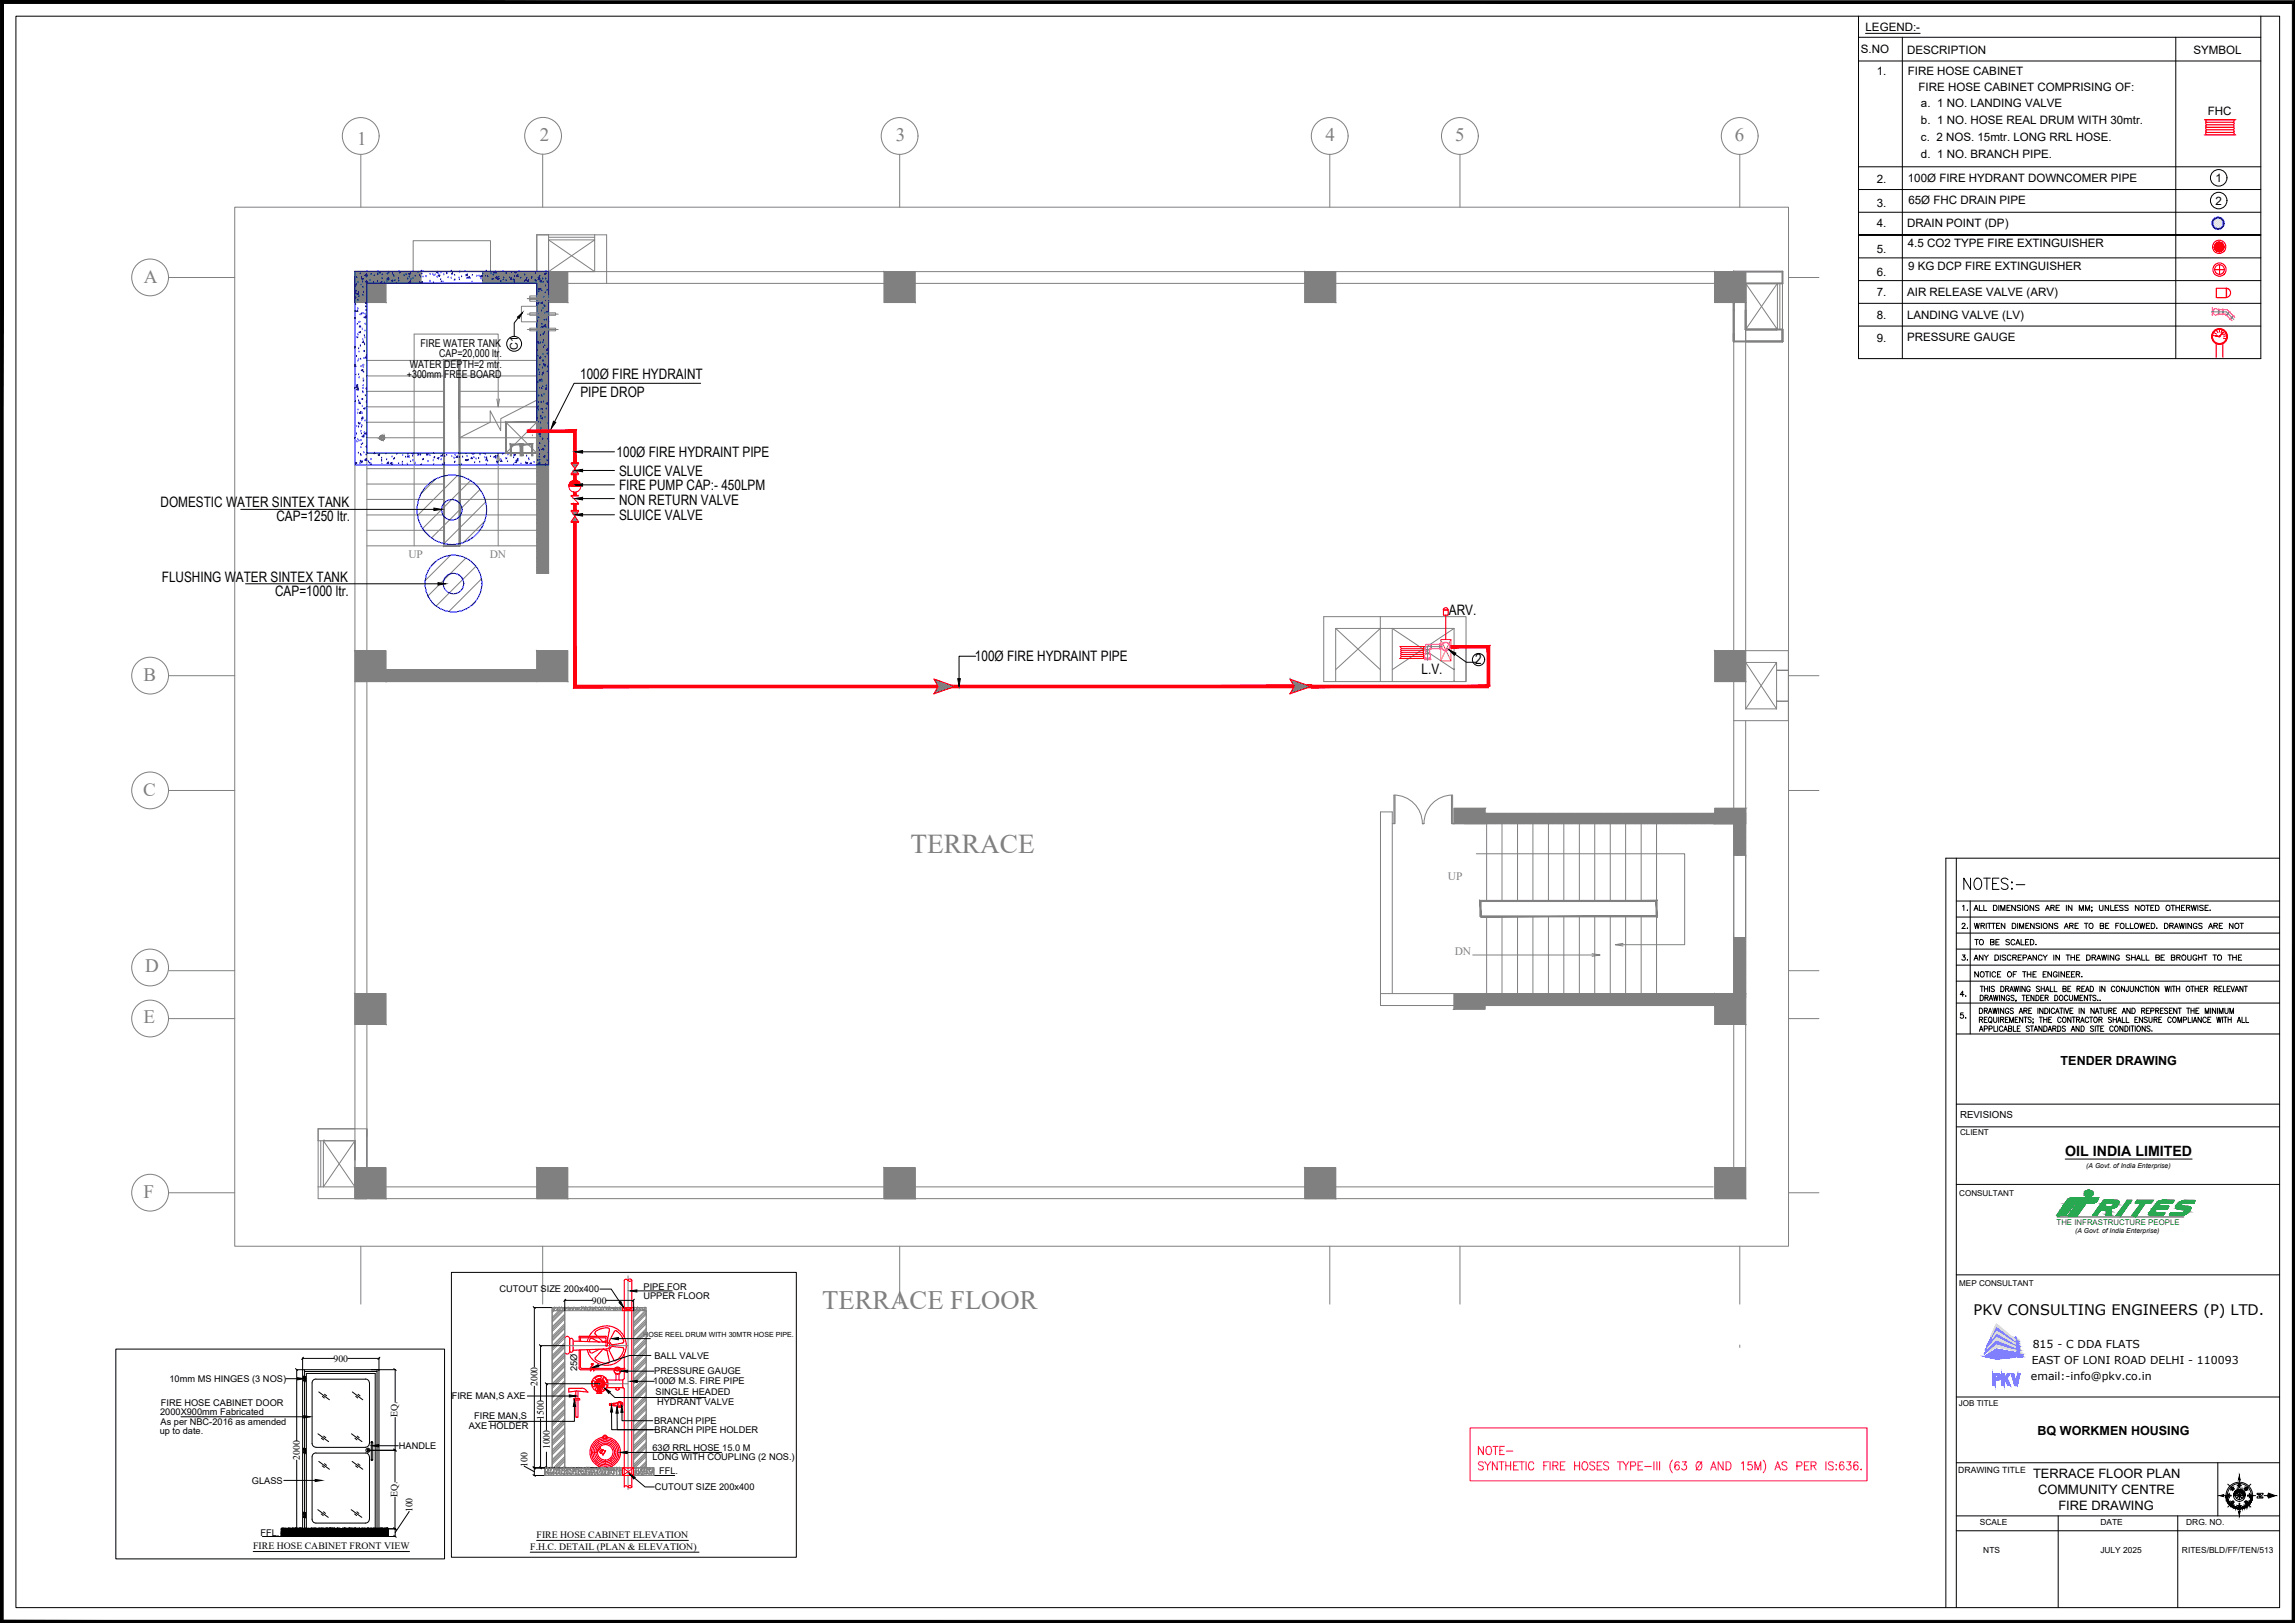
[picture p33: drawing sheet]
<svg xmlns="http://www.w3.org/2000/svg" width="594mm" height="420mm" viewBox="0 0 594 420" stroke-linecap="round" stroke-linejoin="round" font-family="sans-serif">
<defs><g id="words">
<text font-size="7.1" fill="#808080" x="235.7" y="220.9">TERRACE</text>
<text font-size="6.9" fill="#808080" x="212.9" y="338.8">TERRACE FLOOR</text>
<text font-size="6.2" x="507.3" y="231.4">NOTES:-</text>
<g font-size="4.9" fill="#808080">
<text x="92.5" y="37.6">1</text>
<text x="139.8" y="36.6">2</text>
<text x="231.9" y="36.6">3</text>
<text x="343.1" y="36.6">4</text>
<text x="376.7" y="36.6">5</text>
<text x="449.1" y="36.6">6</text>
<text x="37.2" y="73.3">A</text>
<text x="37.2" y="176.4">B</text>
<text x="37.1" y="206.1">C</text>
<text x="37.6" y="251.7">D</text>
<text x="37.1" y="264.9">E</text>
<text x="37.2" y="310.2">F</text>
</g>
<g font-size="4.4">
<text x="506.9" y="241.7">2.</text>
<text x="506.9" y="249.8">3.</text>
<text x="506.6" y="259.3">4.</text>
<text x="510.1" y="264.9" transform="rotate(-90 510.1 264.9)">5.</text>
</g>
<text font-size="4" x="510.5" y="237.1" transform="rotate(-90 510.5 237.1)">1.</text>
<text font-size="3.8" x="510.9" y="340.3">PKV CONSULTING ENGINEERS (P) LTD.</text>
<g font-size="3.7">
<text x="150.2" y="98.2">100Ø FIRE HYDRAINT</text>
<text x="150.3" y="102.7">PIPE DROP</text>
<text x="159.6" y="118.3">100Ø FIRE HYDRAINT PIPE</text>
<text x="160.2" y="123.2">SLUICE VALVE</text>
<text x="41.5" y="131.4">DOMESTIC WATER SINTEX TANK</text>
<text x="160.2" y="126.9">FIRE PUMP CAP:- 450LPM</text>
<text x="160.2" y="130.6">NON RETURN VALVE</text>
<text x="71.6" y="135">CAP=1250 ltr.</text>
<text x="160.2" y="134.6">SLUICE VALVE</text>
<text x="41.9" y="150.7">FLUSHING WATER SINTEX TANK</text>
<text x="71.2" y="154.3">CAP=1000 ltr.</text>
<text x="375" y="159.2">ARV.</text>
<text x="252.4" y="171.2">100Ø FIRE HYDRAINT PIPE</text>
<text x="381.9" y="172">2</text>
<text x="368" y="174.5">L.V.</text>
<text x="534.6" y="299.3">OIL INDIA LIMITED</text>
</g>
<g font-size="3.5">
<text x="576.8" y="387">SW</text>
<text x="582.8" y="387" transform="rotate(-90 582.8 387)">NW</text>
<text x="582.8" y="390.5" transform="rotate(-90 582.8 390.5)">NE</text>
</g>
<g font-size="3.3">
<text x="526.3" y="382.7">TERRACE FLOOR PLAN</text>
<text x="527.6" y="386.8">COMMUNITY CENTRE</text>
<text x="532.8" y="390.8">FIRE DRAWING</text>
</g>
<g font-size="3.2">
<text x="533.4" y="275.7">TENDER DRAWING</text>
<text x="527.4" y="371.6">BQ WORKMEN HOUSING</text>
</g>
<g font-size="3.1">
<text x="578.6" y="386.3">W</text>
<text x="576.8" y="390.2">SE</text>
<text x="578.6" y="390.9">E</text>
</g>
<g font-size="3">
<text x="482.9" y="8">LEGEND:-</text>
<text x="481.7" y="13.8">S.NO</text>
<text x="493.7" y="14">DESCRIPTION</text>
<text x="567.8" y="14">SYMBOL</text>
<text x="485.8" y="19.5">1.</text>
<text x="493.8" y="19.3">FIRE HOSE CABINET</text>
<text x="496.6" y="23.5">FIRE HOSE CABINET COMPRISING OF:</text>
<text x="497.3" y="27.8">a. 1 NO. LANDING VALVE</text>
<text x="571.5" y="29.7">FHC</text>
<text x="497.3" y="32.1">b. 1 NO. HOSE REAL DRUM WITH 30mtr.</text>
<text x="497.3" y="41">d. 1 NO. BRANCH PIPE.</text>
<text x="497.3" y="36.5">c. 2 NOS. 15mtr. LONG RRL HOSE.</text>
<text x="485.8" y="47.5">2.</text>
<text x="493.9" y="47.1">100Ø FIRE HYDRANT DOWNCOMER PIPE</text>
<text x="573.5" y="47.1">1</text>
<text x="485.8" y="53.5">3.</text>
<text x="494" y="52.9">65Ø FHC DRAIN PIPE</text>
<text x="573.5" y="53">2</text>
<text x="485.8" y="58.9">4.</text>
<text x="493.7" y="58.8">DRAIN POINT (DP)</text>
<text x="485.8" y="65.4">5.</text>
<text x="493.9" y="64.1">4.5 CO2 TYPE FIRE EXTINGUISHER</text>
<text x="485.8" y="71.3">6.</text>
<text x="493.9" y="69.9">9 KG DCP FIRE EXTINGUISHER</text>
<text x="485.8" y="76.6">7.</text>
<text x="493.7" y="76.6">AIR RELEASE VALVE (ARV)</text>
<text x="485.8" y="82.6">8.</text>
<text x="493.7" y="82.5">LANDING VALVE (LV)</text>
<text x="485.8" y="88.4">9.</text>
<text x="493.7" y="88.4">PRESSURE GAUGE</text>
</g>
<g font-size="3" fill="#808080">
<text x="105.7" y="144.5" transform="rotate(1 105.7 144.5)">UP</text>
<text x="126.8" y="144.5" transform="rotate(1 126.8 144.5)">DN</text>
<text x="374.8" y="227.7" transform="rotate(1 374.8 227.7)">UP</text>
<text x="376.6" y="247.2" transform="rotate(1 376.6 247.2)">DN</text>
</g>
<g font-size="2.8">
<text x="108.9" y="89.9">FIRE WATER TANK</text>
<text x="106.1" y="95.2">WATER DEPTH=2 mtr.</text>
<text x="113.7" y="92.5">CAP=20,000 ltr.</text>
<text x="134.1" y="90.6" transform="rotate(-90 134.1 90.6)">C1</text>
<text x="105.3" y="97.9">+300mm FREE BOARD</text>
<text x="525.9" y="353">EAST OF LONI ROAD DELHI - 110093</text>
<text x="526.2" y="348.9">815 - C DDA FLATS</text>
<text x="525.7" y="357.3">email:-info@pkv.co.in</text>
</g>
<g font-size="2.6">
<text x="576.4" y="388.4">S</text>
<text x="581" y="388.4">N</text>
</g>
<g font-size="2.5">
<text x="507.4" y="289.4">REVISIONS</text>
<text x="153.2" y="337.5">900</text>
<text x="86.3" y="352.5">900</text>
<text x="139.2" y="358.9" transform="rotate(-90 139.2 358.9)">2000</text>
<text x="102.9" y="366.9" transform="rotate(-90 102.9 366.9)">EQ.</text>
<text x="140.8" y="367.5" transform="rotate(-90 140.8 367.5)">1500</text>
<text x="77.7" y="378" transform="rotate(-90 77.7 378)">2000</text>
<text x="142.3" y="375.2" transform="rotate(-90 142.3 375.2)">1000</text>
<text x="136.5" y="379.7" transform="rotate(-90 136.5 379.7)">100</text>
<text x="102.9" y="387.6" transform="rotate(-90 102.9 387.6)">EQ.</text>
<text x="106.7" y="391.5" transform="rotate(-90 106.7 391.5)">100</text>
<text x="65.5" y="401.1">FIRE HOSE CABINET FRONT VIEW</text>
<text x="137.3" y="401.3">F.H.C. DETAIL (PLAN &amp; ELEVATION)</text>
<text x="138.9" y="398.2">FIRE HOSE CABINET ELEVATION</text>
</g>
<g font-size="2.4">
<text x="129.3" y="334.6">CUTOUT SIZE 200x400</text>
<text x="166.6" y="333.8">PIPE FOR</text>
<text x="166.6" y="336.3">UPPER FLOOR</text>
<text x="169.4" y="351.8">BALL VALVE</text>
<text x="43.9" y="357.7">10mm MS HINGES (3 NOS)</text>
<text x="149.4" y="354.9" transform="rotate(-90 149.4 354.9)">25Ø</text>
<text x="169.1" y="358.4">100Ø M.S. FIRE PIPE</text>
<text x="169.3" y="355.8">PRESSURE GAUGE</text>
<text x="41.6" y="363.9">FIRE HOSE CABINET DOOR</text>
<text x="116.9" y="362.2">FIRE MAN,S AXE</text>
<text x="169.7" y="361.2">SINGLE HEADED</text>
<text x="170.1" y="363.7">HYDRANT VALVE</text>
<text x="41.3" y="371.1">up to date.</text>
<text x="41.4" y="366.2">2000X900mm Fabricated</text>
<text x="41.5" y="368.9">As per NBC-2016 as amended</text>
<text x="121.3" y="370">AXE HOLDER</text>
<text x="122.7" y="367.5">FIRE MAN,S</text>
<text x="169.3" y="368.7">BRANCH PIPE</text>
<text x="169.4" y="371">BRANCH PIPE HOLDER</text>
<text x="103.3" y="375.2">HANDLE</text>
<text x="168.9" y="378">LONG WITH COUPLING (2 NOS.)</text>
<text x="168.9" y="375.6">63Ø RRL HOSE 15.0 M</text>
<text x="170.6" y="381.7">FFL.</text>
<text x="65.2" y="384.2">GLASS</text>
<text x="169.5" y="385.8">CUTOUT SIZE 200x400</text>
<text x="67.4" y="397.6">FFL.</text>
</g>
<g font-size="2.2">
<text x="506.9" y="381.4">DRAWING TITLE</text>
<text x="512.5" y="394.8">SCALE</text>
<text x="543.7" y="394.8">DATE</text>
<text x="565.9" y="394.8">DRG. NO.</text>
<text x="513.4" y="401.9">NTS</text>
<text x="543.7" y="401.9">JULY 2025</text>
<text x="564.8" y="401.9">RITES/BLD/FF/TEN/513</text>
</g>
<g font-size="2.1">
<text x="507.4" y="293.9">CLIENT</text>
<text x="507.2" y="309.6">CONSULTANT</text>
<text x="507.2" y="333">MEP CONSULTANT</text>
<text x="507" y="364">JOB TITLE</text>
</g>
<text font-size="2" fill="#009926" x="532.4" y="317">THE INFRASTRUCTURE PEOPLE</text>
<g font-size="1.8">
<text x="540.1" y="302.3">(A Govt. of India Enterprise)</text>
<text x="537.2" y="319.2">(A Govt. of India Enterprise)</text>
<text x="166.5" y="346">HOSE REEL DRUM WITH 30MTR HOSE PIPE.</text>
</g>
</g></defs>
<!-- layer: PARAPET -->
<path d="M448.8 186.6v24M451.9 186.6v24" fill="none" stroke="#808080" stroke-width=".26"/>
<!-- layer: HATCH -->
<g fill="#808080" stroke="#808080" stroke-width=".26">
<path d="M95.9 70.3h13z"/>
<path d="M95.9 70.3h13v3.1z"/>
<path d="M448.8 213.2l3.1 8.2v-8.2zM448.8 213.2l3.1 8.2h-3.1z"/>
<path d="M448.8 242.7l3.1 14.5v-14.5zM448.8 242.7l3.1 14.5h-3.1z"/>
<path d="M384.4 210.6l67.5 2.6v-2.6zM384.4 210.6l67.5 2.6h-67.5z"/>
<path d="M384.4 257.2l59.5 3.1v-3.1zM384.4 257.2l59.5 3.1h-59.5z"/>
<path d="M99.9 173.4l39.1 3v-3zM99.9 173.4l39.1 3h-39.1z"/>
<path d="M95.9 73.4h13zM95.9 70.3l13 3.1h-13z"/>
<path d="M139 78.3l3 70.1v-70.1zM139 78.3l3 70.1h-3z"/>
<path d="M124.9 70.3l14.1 3.1v-3.1zM124.9 70.3l14.1 3.1h-14.1z"/>
</g>
<g fill="none" stroke="#808080" stroke-width=".26">
<path d="M95.9 70.4l2.9 3M95.9 72.9l.4 .5M95.9 72.1l1.3 1.3M96.6 70.3l3 3.1M98.2 70.3l3.1 3.1M99 70.3l3.1 3.1M100.7 70.3l3.1 3.1M101.5 70.3l3.1 3.1M103.2 70.3l3 3.1M104 70.3l3.1 3.1M105.6 70.3l3.1 3.1M106.5 70.3l2.4 2.5"/>
<path d="M108.1 70.3l.8 .8M108.9 70.3h.1M124.9 71l2.4 2.4M124.9 72.7l.7 .7M125 70.3l3.1 3.1M126.7 70.3l3 3.1M127.5 70.3l3.1 3.1M129.2 70.3l3 3.1M130 70.3l3 3.1M131.6 70.3l3.1 3.1M132.5 70.3l3 3.1M134.1 70.3l3.1 3.1"/>
<path d="M134.9 70.3l3.1 3.1M136.6 70.3l2.4 2.4M137.4 70.3l1.6 1.5M139 78.4l3 3.1M139.6 78.3l2.4 2.4M141.3 78.3l.7 .7M139 98.3l3 3M139 95.8l3 3M139 93.3l3 3.1M139 90.8l3 3.1M139 88.3l3 3.1M139 85.9l3 3"/>
<path d="M139 83.4l3 3M139 80.9l3 3.1M139 99.9l3 3.1M139 97.4l3 3.1M139 95l3 3M139 92.5l3 3M139 90l3 3M139 87.5l3 3.1M139 85l3 3.1M139 82.6l3 3M139 80.1l3 3M139 118l3 3.1"/>
<path d="M139 115.6l3 3M139 113.1l3 3.1M139 110.6l3 3.1M139 108.1l3 3.1M139 105.7l3 3M139 103.2l3 3.1M139 100.7l3 3.1M139 119.7l3 3.1M139 117.2l3 3.1M139 114.7l3 3.1M139 112.3l3 3M139 109.8l3 3.1"/>
<path d="M139 107.3l3 3.1M139 104.8l3 3.1M139 102.4l3 3M139 137.8l3 3.1M139 135.3l3 3.1M139 132.9l3 3M139 130.4l3 3.1M139 127.9l3 3.1M139 125.5l3 3M139 123l3 3.1M139 120.5l3 3.1M139 139.5l3 3"/>
<path d="M139 137l3 3.1M139 134.5l3 3.1M139 132.1l3 3M139 129.6l3 3M139 127.1l3 3.1M139 124.6l3 3.1M139 122.2l3 3M139 145.2l3 3.1M139 142.8l3 3M139 140.3l3 3.1M139 144.4l3 3.1M139 141.9l3 3.1"/>
<path d="M139 147.7l.7 .7M139 146.9l1.5 1.5M99.9 175.5l1 .9M99.9 174.7l1.8 1.7M100.3 173.4l3 3M101.1 173.4l3.1 3M102.7 173.4l3.1 3M103.6 173.4l3 3M105.2 173.4l3.1 3M106 173.4l3.1 3M107.7 173.4l3.1 3M108.5 173.4l3.1 3"/>
<path d="M110.2 173.4l3 3M111 173.4l3 3M112.6 173.4l3.1 3M113.5 173.4l3 3M115.1 173.4l3.1 3M115.9 173.4l3.1 3M117.6 173.4l3 3M118.4 173.4l3.1 3M120 173.4l3.1 3M120.9 173.4l3 3M122.5 173.4l3.1 3M123.3 173.4l3.1 3"/>
<path d="M125 173.4l3.1 3M125.8 173.4l3.1 3M127.5 173.4l3 3M128.3 173.4l3.1 3M129.9 173.4l3.1 3M130.8 173.4l3 3M132.4 173.4l3.1 3M133.2 173.4l3.1 3M134.9 173.4l3.1 3M135.7 173.4l3.1 3M137.4 173.4l1.6 1.6M138.2 173.4l.8 .7"/>
<path d="M384.7 210.6l-.3 .2M386.3 210.6l-1.9 1.9M387.2 210.6l-2.7 2.6M388.8 210.6l-2.7 2.6M389.6 210.6l-2.7 2.6M391.3 210.6l-2.7 2.6M392.1 210.6l-2.7 2.6M393.8 210.6l-2.7 2.6M394.6 210.6l-2.7 2.6M396.2 210.6l-2.7 2.6M397.1 210.6l-2.7 2.6M398.7 210.6l-2.7 2.6"/>
<path d="M399.5 210.6l-2.7 2.6M401.2 210.6l-2.7 2.6M402 210.6l-2.7 2.6M403.6 210.6l-2.6 2.6M404.5 210.6l-2.7 2.6M406.1 210.6l-2.6 2.6M406.9 210.6l-2.6 2.6M408.6 210.6l-2.7 2.6M409.4 210.6l-2.6 2.6M411.1 210.6l-2.7 2.6M411.9 210.6l-2.7 2.6M413.5 210.6l-2.6 2.6"/>
<path d="M414.4 210.6l-2.7 2.6M416 210.6l-2.6 2.6M416.8 210.6l-2.6 2.6M418.5 210.6l-2.7 2.6M419.3 210.6l-2.6 2.6M421 210.6l-2.7 2.6M421.8 210.6l-2.7 2.6M423.4 210.6l-2.6 2.6M424.3 210.6l-2.7 2.6M425.9 210.6l-2.6 2.6M426.7 210.6l-2.6 2.6M428.4 210.6l-2.7 2.6"/>
<path d="M429.2 210.6l-2.7 2.6M430.8 210.6l-2.6 2.6M431.7 210.6l-2.7 2.6M433.3 210.6l-2.6 2.6M434.1 210.6l-2.6 2.6M435.8 210.6l-2.7 2.6M436.6 210.6l-2.6 2.6M438.3 210.6l-2.7 2.6M439.1 210.6l-2.7 2.6M440.7 210.6l-2.6 2.6M441.6 210.6l-2.7 2.6M443.2 210.6l-2.6 2.6"/>
<path d="M444 210.6l-2.6 2.6M445.7 210.6l-2.7 2.6M446.5 210.6l-2.6 2.6M448.2 210.6l-2.7 2.6M448.8 213.2h.1M449 210.6l-2.7 2.6M450.5 213.2l-1.7 1.7M450.7 210.6l-2.7 2.6M451.5 210.6l-2.7 2.6M451.9 214.3l-3.1 3.1M451.9 216.8l-3.1 3M451.9 215.1l-3.1 3.1"/>
<path d="M451.9 217.6l-3.1 3.1M451.9 219.2l-2.2 2.2M451.9 212.6l-3.1 3.1M451.9 211.8l-1.4 1.4M451.9 220.1l-1.4 1.3M385 257.2l-.6 .7M386.7 257.2l-2.3 2.3M387.5 257.2l-3.1 3.1M389.1 257.2l-3 3.1M390 257.2l-3.1 3.1M391.6 257.2l-3.1 3.1M392.4 257.2l-3 3.1"/>
<path d="M394.1 257.2l-3.1 3.1M394.9 257.2l-3 3.1M396.6 257.2l-3.1 3.1M397.4 257.2l-3.1 3.1M399 257.2l-3 3.1M399.9 257.2l-3.1 3.1M401.5 257.2l-3 3.1M402.4 257.2l-3.1 3.1M404 257.2l-3.1 3.1M404.8 257.2l-3 3.1M406.5 257.2l-3.1 3.1M407.3 257.2l-3.1 3.1"/>
<path d="M409 257.2l-3.1 3.1M409.8 257.2l-3.1 3.1M411.4 257.2l-3 3.1M412.3 257.2l-3.1 3.1M413.9 257.2l-3.1 3.1M414.7 257.2l-3 3.1M416.4 257.2l-3.1 3.1M417.2 257.2l-3.1 3.1M418.9 257.2l-3.1 3.1M419.7 257.2l-3.1 3.1M421.3 257.2l-3 3.1M422.2 257.2l-3.1 3.1"/>
<path d="M423.8 257.2l-3.1 3.1M424.6 257.2l-3 3.1M426.3 257.2l-3.1 3.1M427.1 257.2l-3.1 3.1M428.7 257.2l-3 3.1M429.6 257.2l-3.1 3.1M431.2 257.2l-3.1 3.1M432 257.2l-3 3.1M433.7 257.2l-3.1 3.1M434.5 257.2l-3.1 3.1M436.2 257.2l-3.1 3.1M437 257.2l-3.1 3.1"/>
<path d="M438.6 257.2l-3 3.1M439.5 257.2l-3.1 3.1M441.1 257.2l-3.1 3.1M441.9 257.2l-3 3.1M443.6 257.2l-3.1 3.1M443.9 259.4l-.9 .9M443.9 257.8l-2.6 2.5M449 242.7l-.2 .3M450.7 242.7l-1.9 1.9M451.5 242.7l-2.7 2.7M451.8 257.2h.1M451.9 254.7l-2.5 2.5"/>
<path d="M451.9 244l-3.1 3.1M451.9 246.5l-3.1 3.1M451.9 249l-3.1 3M451.9 251.4l-3.1 3.1M451.9 253.9l-3.1 3.1M451.9 244.8l-3.1 3.1M451.9 247.3l-3.1 3.1M451.9 249.8l-3.1 3.1M451.9 252.3l-3.1 3M451.9 256.4l-.9 .8M443.9 260.3h-.1"/>
</g>
<!-- layer: WALL -->
<g fill="none" stroke="#808080" stroke-width=".26">
<path d="M95 73.4v95M95.9 73.4h13M139 60.8v12.6h1.9M139 73.4h3.9M139 60.8v9.5M139 60.8h3v9.5M142 62.3v8M142 62.3h.1M142 70.3h5M157 60.8h-3.1v9.5h-11.9M99.9 176.4h39.1M99.9 173.4h39.1"/>
<path d="M451.9 171.5h8v2M451.9 168.4h11v5.1M459.9 181.5v2h-8M462.9 181.5v5.1h-14.1M82.4 292.2h12.6v2M82.4 292.2v3.1h9.5M82.4 292.2h9.5M83.9 295.3h.1M83.9 295.3h8M91.9 295.3v12h-9.5v3h12.6M95 292.2v15.1"/>
</g>
<!-- layer: STEPS -->
<path d="M451.9 171.5l8 12M459.9 171.5l-8 12" fill="none" stroke="#808080" stroke-width=".26"/>
<!-- layer: STAIR -->
<path d="M142 61.4h11.9M142 62.1h11.9M142 70.3h5M142 60.8h11.9M460.1 73.4v11.9M460.7 73.4v11.9M451.9 80.3v5M82.4 295.3v12M83 295.3v12M83.7 295.3v12M91.9 295.3v5" fill="none" stroke="#808080" stroke-width=".26"/>
<!-- layer: Arch. Brick Wall -->
<path d="M448.8 70.3h.1M95 310.3h.1" fill="none" stroke="#808080" stroke-width=".26"/>
<!-- layer: 0 -->
<path d="M83.7 295.3l8.2 12M91.9 295.3l-8.2 12" fill="none" stroke="#808080" stroke-width=".26"/>
<!-- layer: Arch. Window -->
<path d="M142 62.1l11.9 8.2M153.9 62.1l-11.9 8.2" fill="none" stroke="#808080" stroke-width=".26"/>
<!-- layer: WALL -->
<path d="M448.8 73.4v15M448.8 70.3h12.6M461.4 73.4h-9.5v11.9M448.8 86.4v2h12.6M451.9 85.3h8M451.9 88.4h9.5M451.9 85.3h9.5v3.1" fill="none" stroke="#808080" stroke-width=".51"/>
<circle cx="459.9" cy="85.3" r=".25" fill="#808080"/>
<path d="M461.4 70.3v3.1M461.4 85.3v3.1" fill="none" stroke="#808080" stroke-width=".51"/>
<!-- layer: RCC SLAB -->
<path d="M142.9 70.3v3.1M451.9 73.4l8.2 11.9M460.1 73.4l-8.2 11.9M107.2 86.5v54.8M139 103.6l-9.4 4.8v3.1l-2.7-5.2v3l-7.9 4" fill="none" stroke="#808080" stroke-width=".26"/>
<!-- layer: STAIR -->
<path d="M461.4 73.4v11.9M459.9 173.5h3v8h-3z" fill="none" stroke="#808080" stroke-width=".26"/>
<!-- layer: PARAPET -->
<path d="M157 73.4h180.7M157 70.3h286.9M345.8 73.4h98.1M448.8 88.4v80M451.9 88.4v80M91.9 176.4v133.9M95 176.4v125.9M448.8 265.2v37.1M451.9 265.2v37.1M95.9 310.3h347.6M95.9 307.3h347.6" fill="none" stroke="#808080" stroke-width=".26"/>
<!-- layer: WALL -->
<g fill="none" stroke="#808080" stroke-width=".26">
<path d="M91.9 71.6v96.8h3.1M95.9 70.3h13M124.9 70.3h32.1M124.9 73.4h14.1M139 71.6v76.8h3v-75M157 60.8v12.6h-14.1M448.8 78.3v10.1M451.9 78.3v10.1M95 93.3h19.9v48M95 97.3h19.9M119 93.3h20M119 97.3h20"/>
<path d="M95 101.3h19.9M95 105.3h19.9M95 109.3h19.9M95 113.3h19.9M95 117.3h19.9M119 101.3h20M119 105.3h20M119 109.3h20M119 113.3h20M119 117.3h20M95 121.3h19.9M95 125.3h19.9"/>
<path d="M95 129.3h19.9M95 133.3h19.9M95 137.3h19.9M119 121.3h20M119 125.3h20M119 129.3h20M119 133.3h20M119 137.3h20M95 141.3h44M357.3 159.6h22.2v16.8h-3.1v-13.7h-30.6M357.3 159.6h-14.6v16.8h33.7M357.3 159.6v16.8"/>
<path d="M91.9 176.4h3.1M345.8 162.7v13.7M345.8 162.7l11.5 10.7M357.3 162.7l-11.5 10.7M360.4 162.7v13.7M376.4 176.4h.1M376.4 173.4h.1M379.5 167.6v8.8M448.8 176.4v10.2M451.9 176.4v7.1M357.3 210.2v50.1h86.6M360.4 210.2v47"/>
<path d="M379.1 213.2h69.7v44h-91.5M379.1 210.6v2.6M384.4 210.6h67.5v46.6M384.8 213.2v20.1M388.8 213.2v20.1M392.8 213.2v20.1M396.8 213.2v20.1M400.8 213.2v20.1M404.8 213.2v20.1M408.8 213.2v20.1M412.8 213.2v20.1M416.8 213.2v20.1"/>
<path d="M420.8 213.2v20.1M424.8 213.2v20.1M428.8 213.2v44M384.8 237.2v20M388.8 237.2v20M392.8 237.2v20M396.8 237.2v20M400.8 237.2v20M404.8 237.2v20M408.8 237.2v20M412.8 237.2v20M416.8 237.2v20"/>
<path d="M420.8 237.2v20M424.8 237.2v20M379.1 257.2v3.1M142 302.3h-3h3M142.9 338.5h24.4v.8h-24.4zM142.9 338.5v41.5h3.3v-40.7h-3.3M146.2 339.3v40.7M164 339.3v40.7h3.3v-40.7v40.7M138.6 380h30.7v2h-30.6M140.9 380h28.4v2h-28.4z"/>
</g>
<!-- layer: A-FURNITURE -->
<path d="M91.9 310.3h3.1" fill="none" stroke="#808080" stroke-width=".26"/>
<!-- layer: DIM -->
<g fill="#808080" stroke="#808080" stroke-width=".26">
<path d="M383.1 233.1v4.1h.3zM383.1 233.1l.3 .3v3.8zM383.1 233.1l.3 .3 45.5-.3zM383.4 233.4l45.5-.3-.2 .3zM428.9 233.1l-.2 .3 .2 4zM428.7 233.4l.2 4-.2-.3zM383.3 237.4h45.6l-.2-.3zM383.3 237.1h45.4l-45.4 .3z"/>
<path d="M114.8 141.4h4.2v-.2zM114.8 141.4l.3-.2h3.9zM114.8 93.2v48.2l.3-.2zM114.8 93.2l.3 .2v47.8zM114.8 93.2l.3 .2 4-.2zM115.1 93.4l4-.2-.3 .2zM118.8 93.4l.3 47.9v-48.1zM118.8 93.4l.3 47.9h-.3z"/>
</g>
<!-- layer: Arch. Column -->
<g fill="#808080" stroke="#808080" stroke-width=".26">
<path d="M376.4 209.3v3.9l8-3.9zM376.4 213.2l8-3.9v3.9z"/>
<path d="M376.4 257.2v4l8-4zM376.4 261.2l8-4v4z"/>
<path d="M443.9 209.3v3.9l8-3.9zM443.9 213.2l8-3.9v3.9z"/>
</g>
<g fill="none" stroke="#808080" stroke-width=".26">
<path d="M91.9 70.3h8v8h-8zM106.9 62.3h20.1v8h-20.1zM139 70.3h8v8h-8zM228.9 70.3h8v8h-8zM337.7 70.3h8.1v8h-8.1zM443.9 70.3h8v8h-8zM91.9 168.4h8v8h-8zM139 168.4h8v8h-8zM443.9 168.4h8v8h-8zM376.4 209.3h8v3.9h-8zM443.9 209.3h8v3.9h-8zM91.9 257.2h8v8h-8z"/>
<path d="M376.4 257.2h8v4h-8zM443.9 257.2h8v8h-8zM91.9 302.3h8v8h-8zM139 302.3h8v8h-8zM228.9 302.3h8v8h-8zM337.7 302.3h8.1v8h-8.1zM443.9 302.3h8v8h-8z"/>
</g>
<!-- layer: 0 -->
<path d="M443.9 70.3h8v8h-8zM107.2 86.5h21.8v18.8M128.6 119.3l.4-2 .3 2M128.6 103.3l.4 2 .3-2M129 117.3v24M360.4 162.7l16 10.7M376.4 162.7l-16 10.7M382.2 221h53.9v23.6h-18M381.2 247.2h33M412.1 246.9l2.1 .3-2.1 .4M420.1 244.2l-2 .4 2 .3M228.9 302.3h8v8h-8z" fill="none" stroke="#808080" stroke-width=".26"/>
<!-- layer: window -->
<path d="M108.9 70.3h16v3.1h-16zM448.8 221.4h3.1v21.3h-3.1z" fill="none" stroke="#808080" stroke-width=".26"/>
<!-- layer: DIM -->
<g fill="none" stroke="#808080" stroke-width=".26">
<path d="M93.4 40v13.6M140.5 39.9v13.7M232.9 40v13.6M344.2 40v13.6M377.9 40v13.6M450.4 40v13.6M60.8 53.6h402.2v269h-402.2zM43.7 71.8h17.1M463 71.8h7.8M137.8 112.8h.1M43.7 174.9h17.1M463 174.9h7.8"/>
<path d="M43.7 204.6h17.1M463 204.6h7.8M43.7 251.3h17.1M463 251.3h7.8M43.7 263.7h17.1M463 263.7h7.8M43.7 308.8h17.1M463 308.8h7.8M93.4 322.6v15M140.5 322.6v15M232.9 322.6v15M344.2 322.6v15"/>
<path d="M377.9 322.6v15M450.4 322.6v15M450.4 348.2v.6"/>
<circle cx="93.4" cy="35.2" r="4.8"/>
<circle cx="140.6" cy="35.2" r="4.8"/>
<circle cx="232.9" cy="35.2" r="4.8"/>
<circle cx="344.2" cy="35.2" r="4.8"/>
<circle cx="377.9" cy="35.2" r="4.8"/>
<circle cx="450.3" cy="35.2" r="4.8"/>
<circle cx="38.9" cy="71.8" r="4.8"/>
<circle cx="38.9" cy="174.9" r="4.8"/>
<circle cx="38.9" cy="204.6" r="4.8"/>
<circle cx="38.9" cy="250.5" r="4.8"/>
<circle cx="38.9" cy="263.7" r="4.8"/>
<circle cx="38.9" cy="308.8" r="4.8"/>
</g>
<!-- layer: BA-Hatch -->
<g fill="#808080" stroke="#808080" stroke-width=".26">
<path d="M443.9 168.4l8 8v-8zM443.9 168.4l8 8h-8z"/>
<path d="M443.9 257.2l8 8v-8zM443.9 257.2l8 8h-8z"/>
<path d="M443.9 302.3l8 8v-8zM443.9 302.3l8 8h-8z"/>
<path d="M139 302.3l8 8v-8zM139 302.3l8 8h-8z"/>
<path d="M91.9 302.3l8 8v-8zM91.9 302.3l8 8h-8z"/>
<path d="M91.9 257.2l8 8v-8zM91.9 257.2l8 8h-8z"/>
<path d="M443.9 70.3l8 8v-8zM443.9 70.3l8 8h-8z"/>
<path d="M337.7 70.3l8.1 8v-8zM337.7 70.3l8.1 8h-8.1z"/>
<path d="M228.9 70.3l8 8v-8zM228.9 70.3l8 8h-8z"/>
<path d="M139 70.3l8 8v-8zM139 70.3l8 8h-8z"/>
<path d="M91.9 70.3l8 8v-8zM91.9 70.3l8 8h-8z"/>
<path d="M91.9 168.4l8 8v-8zM91.9 168.4l8 8h-8z"/>
<path d="M139 168.4l8 8v-8zM139 168.4l8 8h-8z"/>
<path d="M337.7 302.3l8.1 8v-8zM337.7 302.3l8.1 8h-8.1z"/>
<path d="M228.9 302.3l8 8v-8zM228.9 302.3l8 8h-8z"/>
</g>
<!-- layer: DOOR -->
<path d="M360.4 213.2h.4M360.8 205.8a7.4 7.4 0 0 1 7.4 7.4h.4a7.3 7.3 0 0 1 7.4-7.3v7.3h-.3v-7.3M360.8 205.9v7.3h.3v-7.3M376 213.2h.4" fill="none" stroke="#808080" stroke-width=".26"/>
<!-- layer: PL-WATER TANK -->
<g fill="none" stroke="#00f" stroke-width=".3">
<path d="M91.9 70.2h50.1v50.2h-50.1zM92 78.9h.1M92 75.9h.1M92.1 74h.1M92.1 77.1h.1M92.2 75.4h.1M92.3 73.6h.1M92.3 71.8h.1M92.3 76.1l.4-.2-.1 .4zM92.6 77.8h.1M92.6 80h.1M92.7 73.2h.1"/>
<path d="M92.9 75.7h.1M92.9 76.8h.1M93.2 70.9h.1M93.4 73.8h.1M93.5 71.9h.1M93.7 72.2l.3-.1-.1 .3zM93.9 73h.1M94 76.5h.1M94 74.4h.1M94.1 75.6h.1M94.6 79.4h.1M94.6 78.6h.1"/>
<path d="M94.8 78.6h.1M94.8 76.8h.1M94.8 71.7h.1M94.9 72.6l.1 .3h-.4zM94.9 75h.1M94.9 70.9l-.4 .5 .5 .1-.1-.5M94.9 70.3h.1M95 73.3h44v44h-44zM95 73.2h.1M95 71.5h.1M95.8 72.7h.1M96.1 71h.1"/>
<path d="M96.7 73.2h.1M96.9 71.4h.1M97.7 72.9h.1M97.8 71.1h.1M97.8 70.4h.1M98.1 70.5l.4-.1-.1 .3zM98.7 72.9l.1 .4-.3-.1zM98.8 73.1h.1M98.9 71.2h.1M98.9 72.1h.1M99.6 73.3h.1M100.2 72.9h.1"/>
<path d="M100.2 71h.1M100.5 72.5h.1M100.5 70.7h.1M100.6 71.8v.5h-.4M100.6 71.8l-.4 .4M100.6 70.5h.1M101.3 72.6l.4-.1-.1 .3zM101.6 70.8h.1M101.8 71.2h.1M102 71.6h.1M102.2 72.6h.1M102.5 73.3h.1"/>
<path d="M103.1 72.1h.1M103.2 70.4h.1M103.3 72.8h.1M103.5 70.7h.1M103.6 70.6h.1M104.6 71.4h.1M105.1 71.1h.1M105.6 72.2h.1M105.8 70.9l.4-.1-.1 .3zM105.9 71.8h.1M106.3 72.7l-.4 .4 .4 .1v-.5M106.3 70.8h.1"/>
<path d="M106.4 72.3h.1M106.9 72.1h.1M107.5 71.5h.1M108.2 70.5h.1M108.6 73.2h.1M108.6 71.4h.1M108.9 71.8h.1M109 73.1l.4-.2-.2 .3zM109.2 70.2h.1M109.2 70.9h.1M109.5 71.7h.1M109.5 70.2h-.3"/>
<path d="M110.3 71.6h.1M111.3 72.8h.1M111.4 71h.1M112 71h.1M112.2 73.2h.1M112.3 71.3h.1M112.6 71.2h.1M113.2 71.8h.1M113.3 70.3v.3h-.3zM113.5 71.4l.3-.2-.1 .3zM113.6 71.2h.1M114.1 72.4h.1"/>
<path d="M114.1 70.6h.1M114.2 73h.1M114.7 73h.1M114.9 71.2h.1M115.6 70.9h.1M115.7 70.7h.1M116 71.9h.1M116.8 72h.1M116.9 70.2h.1M117.1 70.6l.1 .4-.3-.1zM117.6 72.6h.1M117.7 71.3h.1"/>
<path d="M117.7 72.5h.1M118.8 72h.1M118.9 72.4h.1M119 70.4h.1M119.5 71.7h.1M120.3 70.3h.1M120.6 71.4h.1M120.9 72h.1M120.9 71l.1 .3-.3-.1zM121 72.1h.1M121.1 71.8l.4-.2-.1 .4zM121.7 72.1h.1"/>
<path d="M122.2 73.1h.1M122.3 71.3h.1M123.4 71.5h.1M124 71.5h.1M124.3 71.7h.1M124.6 72.2h.1M124.8 71.3v.3h-.3zM124.9 72.7h.1M125 70.9h.1M125.7 71.5h.1M125.9 70.2h.1M126.3 71.6h.1"/>
<path d="M127.1 70.9h.1M127.4 72.3h.1M127.6 72.3h.1M127.7 70.6h.1M127.7 71.2h.1M128.2 70.2l-.3 .4M128.3 70.2l.1 .5-.5-.1M128.6 71.6l.1 .4-.4-.1zM128.8 72.2l.4-.1-.2 .3zM129.1 71.8h.1M129.6 72.9h.1M130.2 70.4h.1"/>
<path d="M130.2 72.5h.1M130.4 71.9h.1M131 72.7h.1M131 70.8h.1M132 71.9h.1M132.4 70.6h.1M132.4 72l.1 .3h-.4zM133 72.4h.1M133.1 72.6h.1M133.1 73h.1M133.2 71.5h.1M133.3 70.5l.4-.1-.2 .3z"/>
<path d="M133.6 71.5l.4-.5 .1 .5zM134.4 70.3h.1M134.8 72h.1M135.8 73h.1M135.8 71.2h.1M135.9 72.7h.1M136.2 72.5h.1M136.2 72.3l.1 .3h-.3zM136.4 72h.1M136.5 72.6l.3-.1-.1 .3zM137.6 72.1h.1M137.7 71.8h.1"/>
<path d="M138.5 72.6h.1M138.6 70.8h.1M138.8 72.8h.1M139.3 78.7h.1M139.3 72.3l.5 .1-.1-.5-.4 .4M139.3 72h.1M139.4 74.9h.1M139.5 78.4h.1M139.5 75.5h.1M139.6 74.8l.4-.2-.1 .4zM139.7 71.5h.1M140.1 72.6v.3h-.3z"/>
<path d="M140.2 77.3h.1M140.3 75.3h.1M140.4 78l-.4 .4M140.4 78l.1 .5-.5-.1M140.5 72.2h.1M140.6 79.9h.1M140.6 73.1h.1M140.8 79.1h.1M140.8 76.6l.1 .4-.3-.1zM140.9 70.9l.4-.1-.1 .3zM141 79.3h.1M141.1 77.6h.1"/>
<path d="M141.2 75.8h.1M141.2 74h.1M141.2 77.8h.1M141.3 72.2h.1M141.3 70.4h.1M141.6 75.1h.1M141.6 72.9h.1M141.7 73.2h.1M91.9 94.5l.1-.1 .1 .5h-.2M91.9 89.7h.1l-.1 .3M91.9 90h.1M91.9 82.5h.1"/>
<path d="M92 80.7h.1M92.1 97h.1M92.3 92.3h.1M92.3 99.7l.3-.1-.1 .3zM92.4 87.4h.1M92.5 84h.1M92.6 80.3v.3h-.3zM92.6 87.5h.1M92.6 86.7h.1M92.6 93.5h.1M92.9 93.1h.1M92.9 83.5h.1"/>
<path d="M92.9 90.3h.1M92.9 97h.1M92.9 91.1h.1M92.9 86l.4-.2-.1 .3zM93 97.8h.1M93.1 83.4h.1M93.2 81.5h.1M93.3 89.6h.1M93.3 84.3l.1 .4-.4-.1zM93.4 93h.1M93.5 94.9h.1M93.5 95.8l.4-.1-.1 .3z"/>
<path d="M93.6 81.3h.1M93.8 85.3h.1M93.9 87.9h.1M93.9 94.7h.1M94 81.2h.1M94 99.9h.1M94 98.1h.1M94 98.7h.1M94 95.1h.1M94 88.3l.1 .3h-.3zM94.1 96.4h.1M94.1 98.6h.1"/>
<path d="M94.2 94.6h.1M94.2 92.8h.1M94.2 91h.1M94.2 82.1l.4-.1-.1 .3zM94.3 91h.1M94.3 89h.1M94.3 86.9h.1M94.4 89.2h.1M94.4 87.5h.1M94.5 85.7h.1M94.5 83.9h.1M94.5 81.3h.1"/>
<path d="M94.6 82.1h.1M94.7 80.3h.1M94.7 82h.1M94.8 92.3v.4l-.3-.1zM94.9 92.8h.1M95 91.9v.2M139 88.6l.2-.3v.4l-.2-.1M139 88.5l.3-.1-.1 .3zM139.1 90.8h.1M139.2 83.2h.1M139.2 92.2h.1M139.2 99h.1"/>
<path d="M139.3 85.5h.1M139.4 81.2h.1M139.5 95.8h.1M139.5 82.3h.1M139.5 89h.1M139.5 98.4l.4-.1-.1 .3zM139.6 97h.1M139.6 96.5h.1M139.7 94.6h.1M139.9 88.8h.1M139.9 86.9h.1M139.9 92.3l.1 .4h-.3z"/>
<path d="M140 85h.1M140.2 80.5h.1M140.2 84.7l.4-.2-.1 .3zM140.3 98.3h.1M140.3 83.9h.1M140.3 98.8h.1M140.3 97.1h.1M140.4 95.3h.1M140.5 93.5h.1M140.5 88.7h.1M140.6 91.7h.1M140.6 86.6h.1"/>
<path d="M140.6 93.4h.1M140.6 90h.1M140.6 94.3h.1M140.7 88.2h.1M140.7 96.4v.3l-.3-.1zM140.7 84.5l.5-.4v.5zM140.8 86.4h.1M140.8 84.7h.1M140.8 94.5l.4-.1-.1 .3zM140.9 82.9h.1M140.9 81.1h.1M140.9 86.1h.1"/>
<path d="M141 94.4h.1M141 89.5h.1M141.1 92.5h.1M141.3 84.8h.1M141.4 82.8h.1M141.4 99.9h.1M141.4 90.6l.5 .1v-.6l-.5 .5M141.5 80.6l.1 .4-.3-.1zM141.5 80.8l.4-.2-.1 .4zM141.7 96.2h.1M141.7 91.6h.1M141.7 95h.1"/>
<path d="M142 86.6h.1M142 83.4h.1M91.9 113.3h.1M91.9 100.5h.1M91.9 113.3v.1M92 104h.1M92.3 112.4h.1M92.3 100.9l.5 .1v-.6l-.5 .5M92.3 119.8v.3h-.3zM92.3 110.4h.1M92.4 114.4h.1M92.4 100l.1 .4-.3-.1z"/>
<path d="M92.6 102.7h.1M92.6 100.2h.1M92.6 107h.1M92.6 113.7h.1M92.6 100.8h.1M92.7 106.1h.1M92.8 109.6h.1M92.8 117.3h.1M92.8 103.8h.1M92.8 110.5h.1M92.8 109.6l.4-.1-.1 .3zM92.9 114.2h.1"/>
<path d="M93 106.9l.4-.4 .1 .5h-.5M93.1 120h.1M93.1 104.1l.1 .3h-.3zM93.2 104.5h.1M93.3 119.4h.1M93.3 117.6h.1M93.4 115.9h.1M93.4 119.8h.1M93.4 111.7h.1M93.4 119.5l.4-.2-.1 .4zM93.4 114.1h.1M93.4 117.9h.1"/>
<path d="M93.5 112.3h.1M93.5 115.1h.1M93.6 110.5h.1M93.7 108.8h.1M93.7 110.2h.1M93.7 107h.1M93.7 108.3h.1M93.7 103.4h.1M93.7 113l.5-.4v.5zM93.8 105.2h.1M93.9 103.4h.1M93.9 108.2h.1"/>
<path d="M93.9 114.9h.1M93.9 108l.1 .4h-.3zM93.9 101.6h.1M93.9 101.4h.1M94 100.6h.1M94.1 105.7l.4-.1-.1 .3zM94.2 117.2h.1M94.3 112.1h.1M94.5 119.1l.4-.4v.5l-.5-.1M94.5 109h.1M94.6 102.4h.1M94.6 112.1l.1 .3h-.3z"/>
<path d="M94.8 100.7h.1M94.8 117.8h.1M94.8 115.8h.1M94.8 104.1h.1M95 115.5l-.3 .1 .3 .2M95.4 119.6h.1M95.7 119.9h.1M96 119h.1M96.8 117.5h.1M97 117.3h.1M97.9 117.8l.4-.2-.2 .3zM98.8 118.6h.1"/>
<path d="M98.8 119.2h.1M98.8 119.4h.1M99.9 117.5h.1M100.1 119h.1M100.1 120l.5-.5v.6l-.5-.1M101.1 119.9l.3-.1v.3zM101.5 118.3h.1M101.9 118.9h.1M102.1 118.7h.1M102.7 117.6h.1M104.2 119.7h.1M104.2 117.9h.1"/>
<path d="M105 118.4h.1M105.5 118.3h.1M105.6 117.7h.1M105.6 118.2l.3-.2-.1 .4zM106.3 119.5h.1M106.8 118.1h.1M106.9 119.3h.1M106.9 117.3h-.2M107 117.5h.1M107.5 119.9h.1M108.1 117.8h.1M108.4 117.8h.1"/>
<path d="M108.9 117.8h.1M109.4 119h.1M109.6 119h.1M110.7 117.4l.1 .3h-.4zM110.8 119.5h.1M111.3 117.9h.1M112.2 119.3h.1M112.2 117.4h.1M112.4 118.6h.1M112.5 118.4h.1M113.2 118.6l.4-.1-.1 .3zM114.1 118.1h.1"/>
<path d="M114.2 119h.1M114.5 117.7l.1 .4h-.3zM115 120h.1M115.1 118.2h.1M115.6 117.9h.1M116.9 118.2h.1M117.5 118.6h.1M117.7 119.8h.1M117.7 119.6h.1M117.8 117.9h.1M118.3 118.1l.1 .3h-.3zM118.7 117.4h.1"/>
<path d="M118.9 118.4h.1M119.8 118.3h.1M120.5 119.2h.1M120.6 117.4h.1M120.7 119.3h.1M120.9 119l.4-.1-.1 .3zM120.9 118.2h.1M122.1 118.4l.1 .3h-.3zM122.7 118.4h.1M122.7 117.3v.2l-.5-.1 .1-.1M122.9 119.8h.1M123.2 118.8h.1"/>
<path d="M123.9 118.7h.1M124.2 119.6h.1M124.3 117.7h.1M125.5 118.5h.1M125.6 117.6h.1M125.7 117.3l-.1 .2-.2-.2M126 118.5h.1M126 118.7v.4l-.3-.1zM126.2 119.4h.1M127 118.2h.1M128.3 117.9l.1 .5-.5-.1 .4-.4M128.3 118.7h.1"/>
<path d="M128.5 119.5l.4-.2-.1 .3zM128.7 119.9h.1M128.7 118.1h.1M129.6 119h.1M129.8 119.1l.1 .3h-.3zM130.1 117.6h.1M130.9 118.7h.1M131.2 118.8h.1M131.4 119.5h.1M131.5 117.7h.1M132.9 118.5h.1M133 117.8l.4-.2-.1 .3z"/>
<path d="M133.6 119.2l.4-.4v.5zM133.6 119.4l.1 .4-.3-.1zM134 118.9h.1M134.1 119.2h.1M134.1 117.4h.1M136.1 119.8h.1M136.2 119.9l.4-.1-.1 .3zM136.2 120h.1M136.3 118.1h.1M136.8 118.7h.1M136.9 119h.1M137.5 119.8v.3h-.3z"/>
<path d="M137.6 117.9h.1M138.3 119.7h.1M139 113.6v.5M139 108.2l.1-.1v.3h-.1M139 112.1l.2-.1-.1 .4-.1-.1M139 113.6h.1M139 115.8h.1M139.1 117.1h.1M139.1 113.8h.1M139.2 112.5h.1M139.2 119.2h.1M139.2 105.7h.1"/>
<path d="M139.3 105.3h.1M139.3 106.1h.1M139.4 104.2h.1M139.4 109.3h.1M139.4 116h.1M139.5 102.5h.1M139.6 118.4h.1M139.7 116.6h.1M139.7 117.6h.1M139.7 100.5h.1M139.7 114.9h.1M139.7 119.2h.1"/>
<path d="M139.7 119.6l-.4 .5 .5 .1-.1-.5M139.8 113.1h.1M139.8 112.1l.1 .3h-.4zM139.8 111.3h.1M139.9 109.5h.1M140 107.7h.1M140 108h.1M140.1 106h.1M140.1 110.9h.1M140.1 104.2h.1M140.1 108.3l.4-.1-.1 .3zM140.2 102.4h.1"/>
<path d="M140.2 100.6h.1M140.3 102.6h.1M140.4 106h.1M140.4 113.7h.1M140.5 113.7h.1M140.5 111.8h.1M140.5 100.1h.1M140.5 106.9h.1M140.6 116.1v.3h-.3zM140.7 118.2l.4-.2-.1 .4zM140.7 104.1h.1M140.8 116.5h.1"/>
<path d="M140.8 102.1h.1M141.1 115.5h.1M141.1 108.2h.1M141.2 111.6h.1M141.4 105.9h.1M141.4 100.4l.1 .3h-.3zM141.4 104.4l.4-.1-.1 .3zM141.6 119.3h.1M141.8 113.7h.1M141.9 111.5h.1M141.9 109.6h.1M141.9 117.2h.1"/>
<path d="M142 114.3h.1M142 104.5v.2M92 120.1h.1M95.9 120.4l.2-.3 .1 .3M96 120.1h.1M98.8 120.2h.1M101.4 120.1h.1M101.7 120.3h.1M103.2 120.1h.1M104.1 120.4h.1M105.4 120.2h.1M108.8 120.4l.3-.2v.2"/>
<path d="M112.3 120.3h.1M114.5 120.3h.1M119.5 120.3h.1M125.9 120.3h.1M133 120.3h.1M134.9 120.1h.1M139.5 120.1h.1M141.1 120.4l.2-.3v.3"/>
<circle cx="117" cy="132" r="9"/>
<circle cx="117" cy="132" r="2.65"/>
<circle cx="117.4" cy="151.1" r="7.3"/>
<circle cx="117.4" cy="151.1" r="2.65"/>
</g>
<!-- layer: PL-SS.S -->
<g fill="none" stroke="#808080" stroke-width=".26">
<path d="M135 79.3h4v4h-4zM136.5 77.3h8M137.1 76.6h6.7v1.4h-6.7zM137.1 77.1h6.7v.4h-6.7zM136.5 81.3h8M136.5 85.3h8M137.1 81h6.7v.6h-6.7zM137.1 85h6.7v.6h-6.7zM98.9 113.3l-.3 .3 .3 .2M98.9 112.7l.3 .3-.3 .3M98.9 114h.1"/>
<circle cx="98.9" cy="113.3" r=".57"/>
<circle cx="98.9" cy="113.3" r=".66"/>
</g>
<!-- layer: Pee-Pl-Text -->
<path d="M134 82.1l1.2-1.2-.8 1.5z" fill="#000" stroke="#000" stroke-width=".26"/>
<g fill="none" stroke="#000" stroke-width=".26">
<path d="M134.2 82.3l-1.1 1.3v3.5"/>
<circle cx="133.1" cy="89" r="1.93"/>
</g>
<!-- layer: PL TEXT -->
<path d="M131 109.3l8 8M139 109.3l-8 8" fill="none" stroke="#808080" stroke-width=".26"/>
<g fill="#808080" stroke="#808080" stroke-width=".26">
<path d="M137.6 115.2v2.8h.3zM137.6 115.2l.3-.3v3.1zM134.9 115.2h2.7l.3-.3zM134.6 114.9h3.3l-3 .3zM134.6 114.9l.3 3.1v-2.8zM134.6 114.9l.3 3.1h-.3z"/>
<path d="M135.1 115.2v2.8h.3zM135.1 115.2l.3-.3v3.1zM132.4 115.2h2.7l.3-.3zM132.1 114.9h3.3l-3 .3zM132.1 114.9l.3 3.1v-2.8zM132.1 114.9l.3 3.1h-.3z"/>
<path d="M139 109.2l-.1 .2 .1 8zM138.9 109.4l.1 8-.1-.2zM130.9 117.4h8.1l-.1-.2zM130.9 117.4l.1-.2h7.9zM130.9 109.2v8.2l.1-.2zM130.9 109.2l.1 .2v7.8zM130.9 109.2l.1 .2 8-.2zM131 109.4l8-.2-.1 .2z"/>
</g>
<!-- layer: PL-SS.S -->
<g fill="#808080" stroke="#808080" stroke-width=".26">
<path d="M98.7 112.9h.5z"/>
<path d="M98.9 112.8h.2zM98.8 112.8h.3zM98.8 112.8h.3zM98.8 112.8h.3z"/>
<path d="M98.8 112.8h.3zM98.7 112.8h.4zM98.7 112.8h.4zM98.7 112.8h.4z"/>
<path d="M98.7 112.8l.5 .1zM98.7 112.8l.5 .1zM98.6 112.9h.6z"/>
<path d="M98.6 112.9h.6zM98.6 112.9h.6z"/>
<path d="M98.6 112.9h.6zM98.6 112.9h.6zM98.5 112.9h.7zM98.5 112.9h.7z"/>
<path d="M98.5 112.9l.7 .1zM98.5 112.9l.7 .1z"/>
<path d="M98.5 113h.7zM98.5 113h.7z"/>
<path d="M98.5 113l.7 .1zM98.5 113l.7 .1z"/>
<path d="M98.4 113.1h.8zM98.4 113.1h.8zM98.4 113.1h.8zM98.4 113.1h.8z"/>
<path d="M98.4 113.1h.8zM98.4 113.1l.8 .1z"/>
<path d="M98.4 113.2h.8zM98.4 113.2h.8z"/>
<path d="M98.4 113.2h.7zM98.4 113.2h.8z"/>
<path d="M98.4 113.2h.7zM98.4 113.2h.7z"/>
<path d="M98.4 113.2h.7zM98.4 113.2l.7 .1z"/>
<path d="M98.4 113.3h.6zM98.4 113.3h.7z"/>
<path d="M98.4 113.3h.6zM98.4 113.3h.5z"/>
<path d="M98.4 113.3h.5zM98.4 113.3h.5z"/>
<path d="M98.4 113.3h.5zM98.4 113.3h.5z"/>
<path d="M98.4 113.3h.4zM98.4 113.3h.5z"/>
<path d="M98.4 113.3h.4zM98.4 113.3l.3 .1z"/>
<path d="M98.4 113.4h.3zM98.4 113.4h.3zM98.4 113.4h.3zM98.4 113.4h.3z"/>
<path d="M98.4 113.4l.3 .1zM98.4 113.4l.3 .1z"/>
<path d="M98.4 113.5h.3zM98.4 113.5h.3zM98.4 113.5h.3zM98.4 113.5h.3z"/>
<path d="M98.4 113.5h.3zM98.4 113.5h.3z"/>
<path d="M98.4 113.5l.3 .1zM98.4 113.5l.3 .1zM98.5 113.6h.2zM98.5 113.6h.2z"/>
<path d="M98.5 113.6l.2 .1zM98.5 113.6l.2 .1z"/>
<path d="M98.5 113.7h.2zM98.5 113.7h.2z"/>
<path d="M98.6 113.7h.1zM98.6 113.7h.1z"/>
<path d="M99.6 113.3l-.1 .3zM99.5 113.3v.3zM99.5 113l.1 .3zM99.5 113v.3zM99.2 112.8l.3 .2zM99.2 112.8l.3 .2zM98.9 112.7l.3 .1zM98.9 112.7l.3 .1zM98.7 112.8l.2-.1zM98.7 112.8l.2-.1zM98.7 112.8l-.3 .2zM98.4 113l.3-.2zM98.4 113v.3zM98.5 113l-.1 .3zM98.4 113.3v.3zM98.4 113.3v.3zM98.5 113.6l.2 .2zM98.5 113.6l.2 .2zM98.7 113.8l.2 .1zM98.7 113.8l.2 .1zM98.9 113.9l.3-.1zM98.9 113.9l.3-.1zM99.2 113.8l.3-.2zM99.5 113.6l-.3 .2z"/>
</g>
<!-- layer: walls -->
<path d="M459.9 173.5h3M459.9 181.5h3M357.3 210.2h3.1" fill="none" stroke="#808080" stroke-width=".26"/>
<!-- layer: FORMATDRG -->
<path d="M4.1 4.2h586v412h-586z" fill="none" stroke="#000" stroke-width=".26"/>
<g fill="#000" stroke="#000" stroke-width=".26">
<path d="M.1 .2l.7 .7h592.6zM.1 .2h594l-.7 .7z"/>
<path d="M594.1 .2l-.7 .7v418.6zM594.1 .2v420l-.7-.7z"/>
<path d="M.8 .9l-.7 419.3 .7-.7zM.1 .2l.7 .7-.7 419.3z"/>
<path d="M.8 419.5l593.3 .7-.7-.7zM.8 419.5l593.3 .7h-594z"/>
</g>
<g fill="#009926" stroke="#009926" stroke-width=".26">
<path d="M540.4 309.8h.5z"/>
<path d="M547.2 311.6l.3 .1z"/>
<path d="M550 311.7h1.1z"/>
<path d="M538.2 311.7h.6z"/>
<path d="M542.6 313.4h1.1l-.8 1.2z"/>
<path d="M532.4 314.7h2.3z"/>
<path d="M537.4 311.9h2.3l-2 2.8z"/>
<path d="M544.2 311.2l4.4 .2z"/>
<path d="M550.7 310.7h1.1z"/>
<path d="M550.7 310.7h1.1l-.4 .7z"/>
<path d="M553.1 310.7h4.3z"/>
<path d="M554.1 311.7h1.1l-2.1 3z"/>
<path d="M558.1 311.7h1z"/>
<path d="M558.1 313h2.9z"/>
<path d="M558.4 311.2h4.1l-.1 .2z"/>
<path d="M565.3 310.8h2.9z"/>
<path d="M564.1 311.2h3.9v.2z"/>
<path d="M563.7 311.6h1.1z"/>
<path d="M540.5 308.1h.4zM540.4 308.1h.5z"/>
<path d="M540.4 308.1l.6 .1zM540.3 308.2h.7z"/>
<path d="M540.3 308.2h.8zM540.2 308.2h.9z"/>
<path d="M540.2 308.2h1zM540.1 308.2h1.1z"/>
<path d="M540.1 308.2l1.2 .1zM540 308.3h1.3z"/>
<path d="M540 308.3h1.4zM539.9 308.3h1.5z"/>
<path d="M539.9 308.3l1.6 .1zM539.9 308.3l1.6 .1z"/>
<path d="M539.8 308.4h1.7zM539.8 308.4h1.7z"/>
<path d="M539.8 308.4l1.8 .1zM539.8 308.4l1.8 .1z"/>
<path d="M539.7 308.5l1.9 .1zM539.7 308.5l1.9 .1z"/>
<path d="M539.7 308.6l2 .1zM539.7 308.6l2 .1z"/>
<path d="M539.6 308.7h2.1zM539.6 308.7h2.1z"/>
<path d="M539.6 308.7l2.2 .1zM539.6 308.7l2.2 .1z"/>
<path d="M539.6 308.8l2.2 .1zM539.6 308.8l2.2 .1z"/>
<path d="M539.6 308.9h2.2zM539.6 308.9h2.2z"/>
<path d="M539.6 308.9l2.2 .1zM539.6 308.9l2.2 .1z"/>
<path d="M539.6 309l2.2 .1zM539.6 309l2.2 .1z"/>
<path d="M539.6 309.1h2.2zM539.6 309.1l2.1 .1z"/>
<path d="M539.6 309.2h2.1zM539.6 309.2h2.1z"/>
<path d="M539.6 309.2h2.1zM539.6 309.2l2 .1z"/>
<path d="M539.7 309.3h1.9zM539.7 309.3l1.9 .1z"/>
<path d="M539.7 309.4h1.9zM539.7 309.4l1.8 .1z"/>
<path d="M539.8 309.5h1.7zM539.8 309.5h1.7z"/>
<path d="M539.8 309.5h1.7zM539.8 309.5l1.6 .1z"/>
<path d="M539.9 309.6h1.5zM539.9 309.6h1.4z"/>
<path d="M540 309.6h1.3zM540 309.6l1.2 .1z"/>
<path d="M540.1 309.7h1.1zM540.1 309.7h1z"/>
<path d="M540.2 309.7h.9zM540.2 309.7l.8 .1z"/>
<path d="M540.3 309.8h.7zM540.3 309.8h.6z"/>
<path d="M540.4 309.8h.4zM540.5 309.8h.3z"/>
<path d="M536.3 310h7zM536 310.1h7.2z"/>
<path d="M536 310.1h7.2zM535.7 310.3h7.5z"/>
<path d="M535.7 310.3l7.4 .2 .1-.2zM535.3 310.5l.4-.2 7.4 .2z"/>
<path d="M535.3 310.5l7.6 .2 .2-.2zM535.3 310.5l7.6 .2h-7.8z"/>
<path d="M535.1 310.7l7.8 .2v-.2zM535.1 310.7l7.8 .2h-7.9z"/>
<path d="M535 310.9l7.5 .3 .4-.3zM535 310.9l7.5 .3h-7.7z"/>
<path d="M534.8 311.2h7.7zM534.8 311.2l7.6 .1z"/>
<path d="M534.7 311.3h7.7zM534.7 311.3l7.5 .1z"/>
<path d="M534.6 311.4h7.6zM534.6 311.4h6.9z"/>
<path d="M534.6 311.4h6.9zM534.6 311.4h3z"/>
<path d="M534.6 311.4h3zM534.6 311.4l2.6 .1z"/>
<path d="M547.2 311.7h1.1zM547.2 311.7h1.1z"/>
<path d="M543.8 311.6l1.3 .1zM543.8 311.6l1.3 .1z"/>
<path d="M534.6 311.5l2.3 .2 .3-.2zM534.6 311.5l2.3 .2h-2.5z"/>
<path d="M538.2 311.7h1.6zM537.7 311.8h2.1z"/>
<path d="M547.2 311.7l1 .2 .1-.2zM547.2 311.7l1 .2h-1.2z"/>
<path d="M537.7 311.8h2.1zM537.4 311.9h2.3z"/>
<path d="M547 311.9h1.2zM547 311.9l1.1 .1h-1.1z"/>
<path d="M547 312h1.1zM547 312l1.1 .1z"/>
<path d="M543.8 311.7l1 .4 .3-.4zM543.8 311.7l1 .4h-1.3z"/>
<path d="M543.5 312.1h1.3zM543.5 312.1l1.2 .1h-1.3z"/>
<path d="M534.4 311.7l2.2 .5 .3-.5zM534.4 311.7l2.2 .5h-2.5z"/>
<path d="M546.9 312.1l1 .2 .2-.2zM546.9 312.1l1 .2h-1.2z"/>
<path d="M546.7 312.3h1.2zM546.7 312.3h1.2z"/>
<path d="M543.4 312.2h1.3zM543.4 312.2l1.2 .1z"/>
<path d="M546.7 312.3h1.2zM546.5 312.4h1.3z"/>
<path d="M543.4 312.3l1.2 .1zM543.4 312.3l1.2 .1h-1.3z"/>
<path d="M546.5 312.4h1.3zM546.3 312.5h1.4z"/>
<path d="M543.3 312.4l1.4 .1zM543.3 312.4l1.4 .1z"/>
<path d="M546.3 312.5h1.4zM544.7 312.5h3z"/>
<path d="M543.3 312.5h1.4zM543.2 312.5h1.5z"/>
<path d="M543.2 312.5h4.5zM543.2 312.5l4.4 .1h-4.4z"/>
<path d="M543.2 312.6l3.7 .2 .7-.2zM543.2 312.6l3.7 .2h-3.9z"/>
<path d="M543 312.8h3.9zM543 312.8l3.7 .1z"/>
<path d="M543 312.9h3.7zM543 312.9h3.5z"/>
<path d="M542.9 312.9l3.6 .2v-.2zM542.9 312.9l3.6 .2h-3.7z"/>
<path d="M542.8 313.1l3.7 .1zM542.8 313.1l3.7 .1z"/>
<path d="M543.9 313.2h2.6zM543.9 313.2h2.6z"/>
<path d="M545.2 313.2l1.3 .1zM545.2 313.2l1.3 .1z"/>
<path d="M534.1 312.2l1.7 1.1 .8-1.1zM534.1 312.2l1.7 1.1h-2.5z"/>
<path d="M542.7 313.2l1 .2 .2-.2zM542.7 313.2l1 .2h-1.1z"/>
<path d="M545.3 313.3l1.2 .1v-.1zM545.3 313.3l1.2 .1h-1.2z"/>
<path d="M542.6 313.4h1.1zM542.6 313.4h1.1z"/>
<path d="M545.3 313.4l1.2 .3v-.3zM545.3 313.4l1.2 .3h-1.2z"/>
<path d="M545.3 313.7h1.2zM545.3 313.7h1.2z"/>
<path d="M545.3 313.7l1.1 .7 .1-.7zM545.3 313.7l1.1 .7h-1.2z"/>
<path d="M542.6 313.4l-.9 1.2h1.2zM541.7 314.6h1.2z"/>
<path d="M550 311.7l-1 3 2.1-3zM550 311.7l-1 3h-1.2zM547.8 314.7h1.2zM547.8 314.7h1.2zM547.8 314.7h1.2z"/>
<path d="M545.2 314.4l1.2 .3v-.3zM545.2 314.4l1.2 .3h-1.3z"/>
<path d="M533.3 313.3l1.4 1.4 1.1-1.4zM533.3 313.3l1.4 1.4h-2.3z"/>
<path d="M537.4 311.9l-2.1 2.8h2.4zM535.3 314.7h2.4z"/>
<path d="M544.5 310.7l3.7 .1zM544.5 310.8h3.7z"/>
<path d="M544.5 310.8l3.9 .1zM544.5 310.8l3.9 .1h-4z"/>
<path d="M544.4 310.9l4.1 .1zM544.4 310.9l4.1 .1h-4.2z"/>
<path d="M544.3 311l4.3 .2-.1-.2zM544.3 311l4.3 .2h-4.4z"/>
<path d="M544.2 311.2l-.1 .2h4.5zM544.1 311.4h4.5z"/>
<path d="M550.2 311.4h1.2zM550.7 310.7l.7 .7h-1.2z"/>
<path d="M553.1 310.7l3.8 .7 .5-.7zM553.1 310.7l3.8 .7h-4.2z"/>
<path d="M554.1 311.7h1.1zM554.1 311.7h1.1z"/>
<path d="M554.1 311.7l-2.3 3h1.3zM551.8 314.7h1.3z"/>
<path d="M558.1 311.7l.6 .6 .4-.6zM558.1 311.7l.6 .6h-1.1z"/>
<path d="M557.6 312.3h3.8zM557.6 312.3h3.8z"/>
<path d="M557.5 312.3l3.6 .5 .3-.5zM557.5 312.3l3.6 .5h-3.9z"/>
<path d="M557.2 312.8l3.8 .2 .1-.2zM557.2 312.8l3.8 .2h-4z"/>
<path d="M557 313l1.1 .1zM557 313l1.1 .1z"/>
<path d="M557 313.1l.8 .4 .3-.4zM557 313.1l.8 .4h-1.1z"/>
<path d="M556.7 313.5l1 .1 .1-.1zM556.7 313.5l1 .1h-1.1z"/>
<path d="M556.6 313.6l1 .2 .1-.2zM556.6 313.6l1 .2h-1.1z"/>
<path d="M556.5 313.8l1.1 .1zM556.4 313.9h1.2z"/>
<path d="M556.4 313.9h1.2zM556.4 313.9h1.1z"/>
<path d="M556.4 313.9h1.2zM556.4 313.9h1.2z"/>
<path d="M556.4 313.9l4 .1zM556.4 313.9l4 .1z"/>
<path d="M556.4 314l3.9 .2 .1-.2zM556.4 314l3.9 .2h-4z"/>
<path d="M556.3 314.2l3.8 .2 .2-.2zM556.3 314.2l3.8 .2h-3.8z"/>
<path d="M556.3 314.4h3.8zM556.3 314.4l3.7 .1z"/>
<path d="M556.3 314.5h3.7zM556.3 314.5l3.7 .2z"/>
<path d="M559.7 310.7l3.1 .1zM559.4 310.8h3.4z"/>
<path d="M559.4 310.8h3.4zM559.1 310.8h3.7z"/>
<path d="M559.1 310.8h3.7zM558.9 310.9h3.8z"/>
<path d="M558.9 310.9l3.7 .2 .1-.2zM558.6 311.1l.3-.2 3.7 .2z"/>
<path d="M558.6 311.1h4zM558.4 311.2h4.1z"/>
<path d="M558.3 311.4h4.1zM558.4 311.2l4 .2h-4.1z"/>
<path d="M565.3 310.8h2.9zM565 310.8h3.2z"/>
<path d="M565 310.8h3.2zM564.7 310.9h3.4z"/>
<path d="M564.7 310.9l3.4 .2v-.2zM564.4 311.1l.3-.2 3.4 .2z"/>
<path d="M564.4 311.1h3.7zM564.1 311.2h3.9z"/>
<path d="M563.9 311.4h4.1zM564.1 311.2l3.9 .2h-4.1z"/>
<path d="M563.7 311.6l1 .2 .1-.2zM563.7 311.6l1 .2h-1.2z"/>
<path d="M563.5 311.8h1.2zM563.5 311.8h1.1z"/>
<path d="M563.5 311.8l1 .2 .1-.2zM563.5 311.8l1 .2h-1.2z"/>
<path d="M563.3 312l1.2 .1zM563.3 312l1.2 .1z"/>
<path d="M563.3 312.1h1.2zM563.3 312.1h1.2z"/>
<path d="M563.3 312.1l1.3 .1zM563.3 312.1l1.3 .1z"/>
<path d="M563.2 312.2l1.5 .1zM563.2 312.2l1.5 .1z"/>
<path d="M563.2 312.3h2.3zM563.2 312.3h2.3z"/>
<path d="M563.2 312.3h3.3zM563.2 312.3h3.3z"/>
<path d="M563.2 312.3h3.5zM563.2 312.3h3.5z"/>
<path d="M563.2 312.3l3.7 .1zM563.2 312.3l3.7 .1z"/>
<path d="M563.2 312.4l3.8 .1zM563.2 312.4l3.8 .1z"/>
<path d="M563.2 312.5h3.9zM563.2 312.5h3.9z"/>
<path d="M563.2 312.5l3.9 .1zM563.2 312.5l3.9 .1z"/>
<path d="M563.2 312.6l3.9 .2zM563.2 312.6l3.9 .2z"/>
<path d="M563.3 312.8l3.8 .1zM563.3 312.8l3.8 .1zM563.5 312.9h3.6zM563.5 312.9h3.6z"/>
<path d="M563.5 312.9h3.6zM563.5 312.9l3.6 .1z"/>
<path d="M563.6 313h3.5zM563.6 313h3.4z"/>
<path d="M565.3 313h1.7zM565.3 313h1.7z"/>
<path d="M565.3 313l1.7 .1zM565.3 313l1.7 .1z"/>
<path d="M565.6 313.1l1.3 .1 .1-.1zM565.6 313.1l1.3 .1h-1.2z"/>
<path d="M565.7 313.2h1.2zM565.7 313.2l1.2 .2h-1.3z"/>
<path d="M565.6 313.4h1.3zM565.6 313.4l1.2 .1h-1.2zM565.6 313.5h1.2zM565.6 313.5h1.2z"/>
<path d="M565.6 313.5l1 .2 .2-.2zM565.6 313.5l1 .2h-1.2z"/>
<path d="M565.4 313.7h1.2zM565.4 313.7l1.1 .1h-1.2z"/>
<path d="M565.3 313.8l1.2 .1zM565.2 313.9h1.3z"/>
<path d="M565.2 313.9h1.3zM565.1 313.9h1.3z"/>
<path d="M565.1 313.9h1.3zM564.9 314h1.4z"/>
<path d="M562.2 314h4.1zM562 314h4.3z"/>
<path d="M562 314h4.3zM561.8 314.1h4.3z"/>
<path d="M561.8 314.1h4.3zM561.8 314.1l4.2 .1z"/>
<path d="M561.8 314.2l3.9 .2 .3-.2zM561.8 314.2l3.9 .2h-4z"/>
<path d="M561.7 314.4l3.7 .1 .3-.1zM561.7 314.4l3.7 .1h-3.8z"/>
<path d="M561.6 314.5h3.8zM561.6 314.5l3.6 .1z"/>
<path d="M561.6 314.6h3.6zM561.6 314.6l3.3 .1z"/>
</g>
<!-- layer: TEXT-1 -->
<g fill="none" stroke="#000" stroke-width=".26">
<path d="M506.4 233.3h83.7M506.4 237.4h83.7M506.4 222.2v194M510 233.3v34.4M511 235.7l.5-1.3 .5 1.3M511.1 239l.3 1.4 .3-1.4 .3 1.4 .4-1.4M511.2 235.2h.7M512.4 234.4v1.3h.8M512.8 239.6h.8v-.5l-.8-.1v1.4M513.2 239.6l.5 .8M513.5 234.4v1.3h.8M514.2 239v1.4"/>
<path d="M514.5 239h.9M515 239v1.4M515.5 239h1M516 234.4h.5a.71 .71 0 0 1 .5 .6 .71 .71 0 0 1-.5 .7h-.5zM516 239v1.4M516.8 239.6h.5M517.4 234.4v1.3M517.7 239h-.9v1.4h.9M517.9 235.7v-1.3l.6 1.3 .5-1.3v1.3M519 239v1.4l-1-1.4v1.4M519.5 235h.5M520.4 234.4h-.9v1.3h.9"/>
<path d="M520.9 239h.4a.71 .71 0 0 1 .5 .7 .71 .71 0 0 1-.5 .7h-.4zM521.7 234.4v1.3l-.9-1.3v1.3M522.3 239v1.4M523.1 234.5l-.4-.1-.5 .1v.3l.9 .5-.1 .4-.8-.2M523.6 234.4v1.3M524.4 239.6h.5M525.2 239h-.8v1.4h.8M526.4 234.4v1.3l-.9-1.3v1.3M526.6 239v1.4l-1-1.4v1.4M527.8 234.5l-.3-.1-.6 .1 .1 .4 .8 .4-.1 .4-.8-.2M528 239.2l-.4-.2-.6 .2 .1 .3 .9 .5-.2 .3-.8-.1M528.4 239v1.4"/>
<path d="M529.5 235.7l.5-1.3 .5 1.3M529.7 235.2h.6M530.9 235h.7l.1-.5-.8-.1v1.3M531.3 235l.5 .7M531.3 239v1.4l-.9-1.4v1.4M532.2 235h.6M532.7 239.2l-.3-.2-.6 .2v.3l.9 .5-.1 .3-.8-.1M533.1 234.4h-.9v1.3h.9M534.6 239.9h.6M534.9 234.4v1.3M535.7 239.6h.8l.2-.3-.2-.2-.8-.1v1.4M536.2 239.6l.5 .8"/>
<path d="M536.3 234.4v1.3l-.9-1.3v1.3M537.1 239.6h.5M538 239h-.9v1.4h.9M538.2 235.7v-1.3l.6 1.3 .5-1.3v1.3M539.6 239h.9M539.8 235.7v-1.3l.6 1.3 .5-1.3v1.3M540 239v1.4M541.5 234.8h.1M541.5 235.7l-.1 .3M543.4 234.4v.9l.5 .4 .4-.2 .1-1.1M543.7 239.6h.8l.1-.3-.1-.2-.8-.1v1.4l.8-.1 .1-.4-.3-.3M545.1 239.6h.5"/>
<path d="M545.8 234.4v1.3l-.9-1.3v1.3M545.9 239h-.8v1.4h.8M546.4 234.4v1.3h.8M547.5 235h.5M547.7 239.6h.5M548.4 234.4h-.9v1.3h.9M548.5 239h-.8v1.4M549.6 234.5l-.4-.1-.5 .1v.3l.9 .5-.1 .4-.8-.2M550.3 239v1.4h.8M550.9 234.5l-.3-.1-.6 .1 .1 .3 .8 .5v.2l-.3 .2-.6-.2M551.4 239v1.4h.9M553.7 234.4v1.3l-.9-1.3v1.3"/>
<path d="M553.9 239l.3 1.4 .3-1.4 .4 1.4 .3-1.4M555.5 234.4h.9M555.6 239.6h.5M555.9 234.4v1.3M556.4 239h-.8v1.4h.8M556.7 235h.5M556.9 239h.4a.71 .71 0 0 1 .5 .7 .71 .71 0 0 1-.5 .7h-.4zM557.6 234.4h-.9v1.3h.9M558 234.4h.4a.71 .71 0 0 1 .5 .6 .71 .71 0 0 1-.5 .7h-.4zM560.3 239h.5a.71 .71 0 0 1 .4 .7 .71 .71 0 0 1-.4 .7h-.5zM561.7 239.6h.8v-.5l-.8-.1v1.4M562 234.4h.9"/>
<path d="M562.1 239.6l.5 .8M562.5 234.4v1.3M563 239.9h.7M563.3 235h.9M563.3 234.4v1.3M564.1 239l.3 1.4 .4-1.4 .3 1.4 .3-1.4M564.2 234.4v1.3M564.7 235h.5M565.5 234.4h-.8v1.3h.8M565.8 239v1.4M566 235h.7l.2-.4-.2-.2h-.7v1.3M566.4 235l.5 .7"/>
<path d="M567.2 234.4l.3 1.3 .4-1.3 .3 1.3 .4-1.3M567.3 239v1.4l-1-1.4v1.4M568.7 239.3a.51 .51 0 0 0-.6-.3 .51 .51 0 0 0-.4 .5v.4a.49 .49 0 0 0 .5 .5 .49 .49 0 0 0 .5-.5h-.3M568.9 234.4v1.3M570 239.2l-.3-.2-.6 .2 .1 .3 .8 .5v.2l-.3 .2-.6-.2M570.3 234.5l-.3-.1-.6 .1v.3l.9 .5-.1 .4-.8-.2M570.8 235h.5M571.6 234.4h-.8v1.3h.8M571.9 239.9h.7M572.1 235.6h.1M573.1 239.6h.8l.1-.3-.1-.2-.8-.1v1.4M573.5 239.6l.5 .8"/>
<path d="M574.5 239.6h.5M575.3 239h-.8v1.4h.8M578 239v1.4l-.9-1.4v1.4M579.8 239h.9M580.3 239v1.4M590.1 222.2h-86.4v194M506.4 254h83.7M506.4 241.6h83.7M506.4 249.9h83.7M506.4 245.7h83.7M506.4 259.7h83.7M511 248.6l.5-1.4 .5 1.4"/>
<path d="M511.2 243.2h.9M511.7 243.2v1.4M512.1 251.5v1.4l-.9-1.4v1.4M512.5 243.4a.6 .6 0 0 1 1 .5 .6 .6 0 0 1-1 .5zM512.6 257.6a.71 .71 0 0 1 .8 .7 .71 .71 0 0 1-.8 .7zM512.6 255.3h.8M512.7 251.8a.6 .6 0 0 1 1 .4 .6 .6 0 0 1-1 .5zM513 255.3v1.4M513.3 247.2v1.4l-.9-1.4v1.4M513.6 247.2l.6 .7v.7M513.7 255.3v1.4M513.7 256h.8"/>
<path d="M513.8 258.3h.6l.3-.4-.3-.3h-.6v1.4M513.9 251.5h.9M514.2 258.3l.5 .7M514.4 251.5v1.4M514.5 255.3v1.4M514.7 247.2l-.5 .7M514.9 259l.5-1.4 .4 1.4M515 255.3v1.4M515.1 258.6h.6M515.2 251.5v1.4M515.3 243.9l.8-.1v-.5l-.8-.1v1.4l.8-.1v-.5l-.3-.1M516 257.6l.3 1.4 .3-1.4 .3 1.4 .3-1.4"/>
<path d="M516.3 255.5l-.3-.2-.6 .2 .1 .4 .6 .2v.6h-.4l-.3-.2M516.4 247.2h.5a.71 .71 0 0 1 .4 .7 .71 .71 0 0 1-.4 .7h-.5zM516.6 251.9a.55 .55 0 0 0-.8-.3 .55 .55 0 0 0-.2 .8 .5 .5 0 0 0 .4 .5 .5 .5 0 0 0 .6-.3M516.7 243.9h.5M517.1 252.2h.5M517.5 243.2h-.8v1.4h.8M517.6 257.6v1.4M517.8 247.2v1.4M517.9 251.5h-.8v1.4h.8M517.9 255.3a.71 .71 0 0 1 .9 .7 .71 .71 0 0 1-.9 .7zM518.9 257.6v1.4l-.9-1.4v1.4M519.1 256l.9-.1v-.4l-.9-.2v1.4"/>
<path d="M519.2 247.4l-.3-.2-.6 .2 .1 .3 .8 .5-.1 .3-.8-.1M519.6 256l.4 .7M519.8 251.8a.6 .6 0 0 1 .9 .4 .6 .6 0 0 1-.9 .5zM520.2 243.4l-.4-.2-.6 .2 .2 .4 .8 .4-.4 .4-.6-.2M520.2 258a.45 .45 0 0 0-.6-.4 .45 .45 0 0 0-.3 .5v.4a.46 .46 0 0 0 .4 .5 .46 .46 0 0 0 .5-.5h-.3M520.2 256.7l.5-1.4 .5 1.4M520.4 256.2h.6M520.5 247.5a.51 .51 0 0 0-.5-.3 .51 .51 0 0 0-.4 .5v.4a.51 .51 0 0 0 .4 .5 .51 .51 0 0 0 .5-.3M521 247.9l.8-.1 .1-.4-.9-.2v1.4M521.1 252.2h.6M521.3 255.3l.3 1.4 .3-1.4 .3 1.4 .3-1.4M521.3 257.9l-.2-.3-.5 .1v.4l.7 .3v.4l-.2 .2-.6-.2"/>
<path d="M521.5 247.9l.4 .7M521.5 243.5a.58 .58 0 0 0-.9-.1 .58 .58 0 0 0 0 .9l.3 .3h.3l.3-.3M521.8 244.6l.5-1.4 .6 1.4M521.9 259l-.1 .3M522 244.1h.7M522 251.5h-.9v1.4M522.4 247.9h.6M522.8 240.4v-1.4l.5 1.4 .5-1.4v1.4M522.9 255.3v1.4M523.2 243.2v1.4h.8M523.3 247.2h-.9v1.4h.9M523.4 257.6h.9"/>
<path d="M523.6 251.5h.8M523.7 247.9h.6l.2-.1 .1-.3-.2-.2-.7-.1v1.4M523.8 257.6v1.4M524 251.5v1.4M524.2 255.3v1.4l-.8-1.4v1.4M524.3 243.9h.5M524.6 258.3h.4M524.8 252.2h.9M524.8 251.5v1.4M524.9 248.6l.5-1.4 .5 1.4M525 248.1h.7M525.2 243.2h-.9v1.4h.9"/>
<path d="M525.3 257.6h-.7v1.4h.7M525.5 255.7a.48 .48 0 0 0-.5-.4 .48 .48 0 0 0-.4 .6v.3a.47 .47 0 0 0 .5 .5 .47 .47 0 0 0 .4-.5h-.3M525.6 243.2a.72 .72 0 0 1 .9 .7 .72 .72 0 0 1-.9 .7zM525.7 251.5v1.4M526.3 252.2h.5M526.5 257.6v1.4l-.8-1.4v1.4M527 244.5h.1M527 257.6a.71 .71 0 0 1 .9 .7 .71 .71 0 0 1-.9 .7zM527.1 251.5h-.8v1.4h.8M527.1 247.2v1.4l-.8-1.4v1.4M528 255.5l-.3-.2-.6 .2 .1 .4 .7 .3-.1 .5h-.4l-.3-.2M528.2 258.3h.5"/>
<path d="M528.4 255.3v1.4M528.4 256h.8M528.6 247.5a.53 .53 0 0 0-.6-.3 .53 .53 0 0 0-.4 .5v.4a.53 .53 0 0 0 .4 .5 .53 .53 0 0 0 .6-.3M528.9 247.2l.5 .7v.7M528.9 252.2h.5M529 257.6h-.8v1.4h.8M529.2 255.3v1.4M529.4 258.3l.7-.1 .1-.4-.8-.2v1.4M529.5 256.7l.5-1.4 .5 1.4M529.7 256.2h.6M529.7 251.5h-.8v1.4h.8M529.8 258.3l.4 .7"/>
<path d="M529.9 247.2l-.5 .7M530.7 255.3v1.4h.8M531 251.5v1.4l-.9-1.4v1.4M531.6 247.2v1.4M531.8 255.3v1.4h.7M531.9 257.6a.71 .71 0 0 1 .8 .7 .71 .71 0 0 1-.8 .7zM532.5 251.9a.64 .64 0 0 0-1 0 .64 .64 0 0 0 .3 1h.4l.2-.2 .1-.3h-.3M532.9 251.5v1.4M533.1 247.2v1.4l-.9-1.4v1.4M533.2 257.9l.2-.3a.7 .7 0 0 1 .6 .7 .7 .7 0 0 1-.6 .7l-.3-.3zM534 256l.7-.1v-.5l-.7-.1v1.4h.7l.2-.5-.3-.2M534.3 240.4l.6-1.4 .5 1.4"/>
<path d="M534.4 251.5v1.4l-.9-1.4v1.4M534.8 247.2h.9M534.9 252.2h.6M535.3 258a.45 .45 0 0 0-.5-.4 .45 .45 0 0 0-.4 .5v.4a.46 .46 0 0 0 .3 .5 .46 .46 0 0 0 .6-.3M535.3 247.2v1.4M535.3 256h.4M535.7 257.6v1l.3 .4 .5-.2v-1.2M535.8 251.5h-.9v1.4h.9M536 255.3h-.7v1.4h.7M536.1 247.9h.9M536.1 247.2v1.4M536.2 252.2h.5"/>
<path d="M537 259v-1.4l.4 1.4 .5-1.4v1.4M537 247.2v1.4M537.1 251.5h-.9v1.4h.9M537.4 252.2l.9-.1v-.4l-.9-.2v1.4M537.5 247.9h.5M537.6 256l.8-.1v-.5l-.8-.1v1.4M537.9 252.2l.5 .7M538 256l.5 .7M538.4 247.2h-.9v1.4h.9M538.4 258.3h.5M538.9 252.8h.1M538.9 256h.4"/>
<path d="M539.2 257.6h-.8v1.4h.8M539.6 255.3h-.7v1.4h.7M539.8 256.7l.5-1.4 .5 1.4M540 256.2h.6M540.1 247.2h.5a.71 .71 0 0 1 .5 .7 .71 .71 0 0 1-.5 .7h-.5zM540.4 257.6v1.4l-.8-1.4v1.4M540.7 257.6h.8M541.1 255.3a.71 .71 0 0 1 .8 .7 .71 .71 0 0 1-.8 .7zM541.1 257.6v1.4M541.5 247.9l.8-.1 .2-.3-.2-.2-.8-.1v1.4M542 247.9l.5 .7M542.6 257.9l-.3-.3-.6 .3 .1 .2 .8 .5-.3 .4-.6-.2"/>
<path d="M542.7 248.6l.6-1.4 .5 1.4M542.9 248.1h.7M543 258.9h.1M543.6 255.3v1.4M543.6 258.9h.1M544 247.2l.3 1.4 .3-1.4 .4 1.4 .3-1.4M544.9 255.3v1.4l-.9-1.4v1.4M545.7 247.2v1.4M547.2 247.2v1.4l-1-1.4v1.4M547.4 255.7a.46 .46 0 0 0-.5-.4 .46 .46 0 0 0-.4 .6v.3a.45 .45 0 0 0 .4 .5 .45 .45 0 0 0 .5-.3M547.9 255.5l.2-.2a.68 .68 0 0 1 .7 .8 .68 .68 0 0 1-.8 .6l-.2-.5zM548.6 247.5a.53 .53 0 0 0-.6-.3 .53 .53 0 0 0-.4 .5v.4a.51 .51 0 0 0 .5 .5 .51 .51 0 0 0 .5-.5h-.3"/>
<path d="M550 255.3v1.4l-.8-1.4v1.4M550.9 255.3l-.1 1.4h-.3l-.2-.5M551.3 247.4l-.3-.2-.6 .2 .1 .3 .8 .5-.1 .3-.8-.1M551.4 255.3v1l.4 .4h.3l.2-.4v-1M551.8 247.9h.9M551.8 247.2v1.4M552.7 247.2v1.4M553 248.6l.6-1.4 .5 1.4M553.2 248.1h.7M553.6 255.3v1.4l-.9-1.4v1.4M554.4 247.2v1.4h.8M554.8 255.7a.46 .46 0 0 0-.5-.4 .46 .46 0 0 0-.4 .6v.3a.45 .45 0 0 0 .4 .5 .45 .45 0 0 0 .5-.3"/>
<path d="M555.1 255.3h.8M555.5 255.3v1.4M555.6 247.2v1.4h.7M556.2 255.3v1.4M556.7 255.5l.3-.2a.68 .68 0 0 1 .6 .8 .68 .68 0 0 1-.7 .6l-.2-.5zM558.1 247.9l.7-.1 .2-.3-.2-.2-.7-.1v1.4l.8-.1 .1-.4-.4-.2M558.2 240.3h.2zM558.8 255.3v1.4l-.8-1.4v1.4M559.4 247.9h.6M560.3 247.2h-.9v1.4h.9M560.4 255.3l.3 1.4 .3-1.4 .3 1.4 .3-1.4M562 255.3v1.4"/>
<path d="M562.1 247.9l.8-.1 .1-.3-.1-.2-.8-.1v1.4l.8-.1 .1-.4-.3-.2M562.3 255.3h.8M562.7 255.3v1.4M562.9 240.4l.5-1.4 .5 1.4M563.4 256h.8M563.4 255.3v1.4M563.5 247.9l.7-.1 .1-.4-.8-.2v1.4M563.9 247.9l.5 .7M564.2 255.3v1.4M566 255.5l.3-.2a.68 .68 0 0 1 .6 .8 .68 .68 0 0 1-.8 .6l-.2-.5zM566.3 247.2v1.2l.4 .2 .5-.2v-1.2M567.1 255.3h.8"/>
<path d="M567.5 255.3v1.4M568.2 256h.9M568.2 255.3v1.4M568.7 247.5a.53 .53 0 0 0-.6-.3 .53 .53 0 0 0-.4 .5v.4a.51 .51 0 0 0 .5 .5 .51 .51 0 0 0 .5-.5h-.4M569.1 255.3v1.4M569.1 247.9h.9M569.1 247.2v1.4M569.5 256h.5M570 247.2v1.4M570.3 255.3h-.8v1.4h.8M570.4 247.2h.9M570.7 256l.7-.1v-.4l-.7-.2v1.4"/>
<path d="M570.8 247.2v1.4M571 256l.5 .7M571.7 240.4l.5-1.4 .5 1.4M572.8 247.2h1M573.2 256l.7-.1v-.4l-.7-.2v1.4M573.3 247.2v1.4M573.5 256l.5 .7M574.4 256h.5M575.2 255.3h-.8v1.4h.8M575.5 255.3v1.4h.7M576.5 256h.5M576.7 247.2h1"/>
<path d="M577.2 247.2v1.4M577.3 255.3h-.8v1.4h.8M577.5 255.3l.4 1.4 .5-1.4M577.9 247.9h1M577.9 247.2v1.4M578.5 256.7l.5-1.4 .5 1.4M578.7 256.2h.6M578.9 247.2v1.4M579.4 247.9h.5M580.3 247.2h-.9v1.4h.9M580.6 255.3v1.4l-.8-1.4v1.4M580.9 255.3h.9"/>
<path d="M581.3 255.3v1.4M506.4 267.7h83.7M512.4 261a.71 .71 0 0 1 .8 .7 .71 .71 0 0 1-.8 .7zM512.4 263.9h.7v-.5l-.7-.1v1.4M512.4 267l.4-1.4 .5 1.4M512.5 266.5h.6M512.8 263.9l.4 .8M513.6 261.7l.8-.1v-.5l-.8-.1v1.4M513.6 266.4l.8-.1v-.6l-.8-.1v1.4M513.6 263.9h.5M514 261.7l.4 .7M514.4 263.3h-.8v1.4h.8"/>
<path d="M514.7 262.4l.5-1.4 .4 1.4M514.9 266.4l.7-.1v-.6l-.7-.1v1.4M514.9 261.9h.6M515 263.4v-.1a.7 .7 0 0 1 .7 .7 .7 .7 0 0 1-.7 .7 .9 .9 0 0 1 0-1.3zM515.3 264.4l.3 .4M515.8 261l.3 1.4 .3-1.4 .3 1.4 .3-1.4M516.1 263.3v1l.3 .4 .3-.1 .2-.3v-1M516.1 265.6v1.4h.7M517.1 265.6v1.4M517.4 261v1.4M517.4 263.3v1.4M517.8 263.9h.8v-.5l-.8-.1v1.4"/>
<path d="M518.3 263.9l.4 .8M518.4 265.9a.46 .46 0 0 0-.5-.3 .46 .46 0 0 0-.4 .5v.4a.45 .45 0 0 0 .4 .5 .45 .45 0 0 0 .5-.3M518.7 267l.4-1.4 .5 1.4M518.7 261v1.4l-.9-1.4v1.4M518.9 266.5h.5M519.1 263.9h.5M519.9 263.3h-.8v1.4h.8M519.9 266.3l.8-.2v-.3l-.8-.2v1.4l.8-.1v-.5l-.2-.1M520 261.3a.46 .46 0 0 0-.6-.3 .46 .46 0 0 0-.3 .5v.4a.45 .45 0 0 0 .4 .5 .45 .45 0 0 0 .5-.5h-.3M520.2 264.7v-1.4l.5 1.4 .5-1.4v1.4M521.2 261.2l-.3-.2-.6 .2 .2 .3 .6 .3v.5l-.5 .1-.3-.2M521.2 265.6v1.4h.7"/>
<path d="M521.6 263.9h.5M522.2 266.3h.5M522.4 263.3h-.8v1.4h.8M522.7 262.4l.4-1.4 .5 1.4M522.8 261.9h.6M523 265.6h-.8v1.4h.8M523.6 263.3v1.4l-.8-1.4v1.4M523.9 261.7l.8-.2v-.4l-.8-.1v1.4M523.9 263.3h.8M524.3 261.7l.4 .7M524.3 263.3v1.4M525.2 261.7h.4"/>
<path d="M525.3 265.8l-.3-.2-.5 .2 .1 .3 .7 .4-.1 .5h-.4l-.3-.2M525.6 265.6h.8M525.8 263.5l-.3-.2-.4 .1-.1 .4 .8 .4v.3l-.3 .2-.5-.2M525.9 261h-.7v1.4h.7M526 265.6v1.4M526.3 263.8h.1M526.3 264.6l-.1 .4M526.5 267l.5-1.4 .5 1.4M526.7 266.5h.6M527.5 261v1.4M527.9 263.3h.8M528.3 263.3v1.4"/>
<path d="M528.6 265.6v1.4l-.8-1.4v1.4M528.8 261v1.4l-.8-1.4v1.4M529 263.9h.9M529 263.3v1.4M529.1 265.6a.71 .71 0 0 1 .8 .7 .71 .71 0 0 1-.8 .7zM529.3 261a.71 .71 0 0 1 .9 .7 .71 .71 0 0 1-.9 .7zM529.9 263.3v1.4M530.2 267l.4-1.4 .5 1.4M530.3 263.9h.5M530.3 266.5h.6M530.5 261v1.4M531.1 263.3h-.8v1.4h.8"/>
<path d="M531.4 266.3l.7-.1v-.5l-.7-.1v1.4M531.8 266.3l.4 .7M531.8 261.3a.46 .46 0 0 0-.5-.3 .46 .46 0 0 0-.3 .5v.4a.45 .45 0 0 0 .3 .5 .45 .45 0 0 0 .5-.4M532.1 262.4l.5-1.4 .4 1.4M532.3 261.9h.6M532.7 265.6a.71 .71 0 0 1 .8 .7 .71 .71 0 0 1-.8 .7zM533.2 261h.8M533.5 263.7a.45 .45 0 0 0-.5-.4 .45 .45 0 0 0-.3 .5v.4a.46 .46 0 0 0 .3 .5 .46 .46 0 0 0 .5-.3M533.6 261v1.4M534.1 263.4l.1-.1a.7 .7 0 0 1 .6 .7 .7 .7 0 0 1-.6 .7 .9 .9 0 0 1-.1-1.3zM534.3 261v1.4M534.6 261l.5 1.4 .4-1.4"/>
<path d="M534.6 265.8l-.3-.2-.4 .1v.4l.6 .3 .1 .4-.3 .2-.5-.2M535.8 261.7h.5M536.1 263.3v1.4l-.9-1.4v1.4M536.1 267l.5-1.4 .5 1.4M536.3 266.5h.6M536.4 263.3h.8M536.6 261h-.8v1.4h.8M536.8 263.3v1.4M537.5 263.9h.7l.1-.5-.8-.1v1.4M537.9 263.9l.4 .8M538.2 261v1.4M538.2 265.6v1.4l-.8-1.4v1.4"/>
<path d="M538.6 264.7l.4-1.4 .5 1.4M538.7 265.6a.71 .71 0 0 1 .8 .7 .71 .71 0 0 1-.8 .7zM538.7 264.2h.6M539.5 261v1.4l-.8-1.4v1.4M540.7 263.7a.45 .45 0 0 0-.6-.4 .45 .45 0 0 0-.3 .5v.4a.46 .46 0 0 0 .3 .5 .46 .46 0 0 0 .6-.3M540.9 263.3h.8M541.3 263.3v1.4M542 265.8l-.3-.2-.6 .2 .1 .3 .6 .3v.6h-.4l-.3-.2M542.1 261v1.4l-.9-1.4v1.4M542.2 263.4a.68 .68 0 0 1 .7 .6 .68 .68 0 0 1-.6 .7 .94 .94 0 0 1-.1-1.3zM542.4 262.4l.5-1.4 .4 1.4M542.4 265.6v1.4"/>
<path d="M542.6 261.9h.6M542.7 265.6h.8M543.1 265.6v1.4M543.3 263.9h.7v-.5l-.7-.1v1.4M543.4 261h.9M543.7 263.9l.5 .8M543.8 266.3h.5M543.9 261v1.4M544.6 261v1l.3 .4 .5-.2v-1.2M544.6 265.6h-.8v1.4h.8M545.9 261.7l.8-.2v-.4l-.8-.1v1.4M546.3 261.7l.4 .7"/>
<path d="M546.6 263.5l-.3-.2-.4 .1-.1 .4 .7 .4 .1 .3-.3 .2-.5-.2M547 265.9a.46 .46 0 0 0-.5-.3 .46 .46 0 0 0-.4 .5v.4a.45 .45 0 0 0 .4 .5 .45 .45 0 0 0 .5-.3M547 263.9h.8M547 263.3v1.4M547.1 261.7h.5M547.6 265.7l.1-.1a.68 .68 0 0 1 .6 .7 .68 .68 0 0 1-.7 .7l-.3-.5zM547.8 263.3v1.4M547.9 261h-.8v1.4h.8M548.1 264.7l.5-1.4 .5 1.4M548.3 264.2h.6M549.3 262.4l.5-1.4 .5 1.4M549.4 263.3v1.4h.7"/>
<path d="M549.5 261.9h.6M549.5 265.6v1.4l-.8-1.4v1.4M550.1 265.6a.71 .71 0 0 1 .8 .7 .71 .71 0 0 1-.8 .7zM550.4 263.3v1.4h.7M551.3 265.6v1.4M551.4 261v1.4l-.8-1.4v1.4M551.6 265.6h.8M551.9 261a.71 .71 0 0 1 .8 .7 .71 .71 0 0 1-.8 .7zM552 265.6v1.4M552.6 263.9h.5M552.7 265.6v1.4M553.4 265.7l.1-.1a.68 .68 0 0 1 .6 .7 .68 .68 0 0 1-.7 .7l-.3-.5z"/>
<path d="M553.4 263.3h-.8v1.4h.8M554.4 261.7l.7-.1v-.5l-.7-.1v1.4M554.6 263.3v1.4l-.8-1.4v1.4M554.8 261.7l.4 .7M555.3 265.6v1.4l-.8-1.4v1.4M555.6 261.7h.5M555.9 263.5l-.3-.2-.5 .1-.1 .3 .8 .5 .1 .3-.3 .2-.6-.2M556.3 263.3v1.2l.3 .2 .4-.2 .1-1.2M556.4 261h-.8v1.4h.8M556.6 265.8l-.3-.2-.6 .2 .2 .3 .5 .3v.6h-.4l-.3-.2M556.7 261.7h.8v-.6l-.8-.1v1.4M557 266.9h.1"/>
<path d="M557.6 263.9h.7v-.5l-.7-.1v1.4M558 261.7l.8-.2v-.4l-.8-.1v1.4M558 263.9l.4 .8M558.4 261.7l.4 .7M558.8 263.9h.5M559.2 261.7h.5M559.6 263.3h-.8v1.4h.8M560 261h-.8v1.4h.8M561.1 261.2l-.3-.2-.5 .2 .1 .3 .6 .3v.5l-.4 .1-.3-.2M561.6 261.7h.4M562 263.7a.45 .45 0 0 0-.5-.4 .45 .45 0 0 0-.4 .5v.4a.46 .46 0 0 0 .4 .5 .46 .46 0 0 0 .5-.3M562.3 261h-.7v1.4h.7"/>
<path d="M562.6 263.4a.64 .64 0 0 1 .8 .6 .64 .64 0 0 1-.8 .6l-.2-.4zM563.5 261v1.4l-.8-1.4v1.4M563.8 264.7v-1.4l.4 1.4 .5-1.4v1.4M563.8 261h.9M564.2 261v1.4M565.2 264l.7-.1v-.5l-.7-.1v1.4M566 261h.9M566.4 263.3v1.4h.8M566.4 261v1.4M567.2 261.7h.8M567.2 261v1.4M567.5 263.3v1.4"/>
<path d="M567.7 264.7l.5-1.4 .5 1.4M567.9 264.2h.6M568 261v1.4M568.4 261.7h.5M569.2 261h-.8v1.4h.8M569.8 263.3v1.4l-.8-1.4v1.4M570.8 262.4v-1.4l.5 1.4 .5-1.4v1.4M571.1 263.7a.48 .48 0 0 0-.5-.4 .48 .48 0 0 0-.4 .5v.4a.48 .48 0 0 0 .4 .5 .48 .48 0 0 0 .5-.3M571.5 263.9h.5M572.2 261v1.4M572.3 263.3h-.8v1.4h.8M573.5 261v1.4l-.8-1.4v1.4"/>
<path d="M573.8 263.3l.3 1.4 .3-1.4 .3 1.4 .3-1.4M574 261v1.4M574.5 262.4v-1.4l.5 1.4 .5-1.4v1.4M575.3 263.3v1.4M575.6 263.3h.9M575.9 261v1l.4 .4 .3-.1 .2-.3v-1M576 263.3v1.4M576.8 263.9h.8M576.8 263.3v1.4M577.2 262.4v-1.4l.5 1.4 .5-1.4v1.4M577.6 263.3v1.4M579.1 264.7l.5-1.4 .5 1.4"/>
<path d="M579.3 264.2h.6M580.4 263.3v1.4h.7M581.4 263.3v1.4h.7M506.4 291.7h83.7M506.4 285.8h83.7M506.4 306.6h83.7M534.6 300.1h32.9M506.4 330h83.7M506.4 378.7h83.7M506.4 361.7h83.7M574.1 378.7v13.7M506.4 392.4h83.7"/>
<path d="M506.4 396.3h83.7M532.8 392.4v23.8M563.7 392.4v23.8M575.5 387.2h.7M584.3 386.6h1.5v.3l-1 .6h1v.3h-1.5v-.3l.9-.6h-.9zM586.1 387.2h.9"/>
<circle cx="524.5" cy="235" r=".64"/>
<circle cx="529.4" cy="239.6" r=".64"/>
<circle cx="541.3" cy="239.6" r=".64"/>
<circle cx="549.3" cy="239.6" r=".64"/>
<circle cx="553" cy="239.6" r=".64"/>
<circle cx="554.7" cy="235" r=".64"/>
<circle cx="561.2" cy="235" r=".63"/>
<circle cx="579" cy="239.6" r=".64"/>
<circle cx="565.3" cy="247.9" r=".64"/>
<circle cx="574.5" cy="247.9" r=".64"/>
<circle cx="579.7" cy="387.2" r="1.5"/>
<circle cx="579.7" cy="387.2" r="3.5"/>
<circle cx="579.7" cy="387.2" r="3.1"/>
</g>
<!-- layer: FORMATDRG -->
<g fill="none" stroke="#009926" stroke-width=".26">
<path d="M532.5 315h32.8M535.3 310.5l1-.5h7a1.59 1.59 0 0 1-1.8 1.4l-4.3 .1-2.5 3.2h-2.3zM537.4 311.9l.8-.2h1.6l-2.1 3h-2.4zM539.9 308.3a1.05 1.05 0 0 1 1.2-.1 1.05 1.05 0 0 1 .5 1 1.06 1.06 0 0 1-1.2 .6 1.06 1.06 0 0 1-.8-1.2zM543.8 311.6h1.3l-.4 .9h1.6l.4-.2 .5-.7 1.1 .1a2.06 2.06 0 0 1-1.8 1.3l-.1 1.7h-1.3l.2-1.4-1.4-.1-1.1 1.5-1.1-.1zM544.5 310.7h3.5l.4 .2 .2 .5h-4.5zM550 311.7h1.1l-2.1 3h-1.2zM550.7 310.8h1.1l-.4 .6h-1.2zM553.1 310.8h4.3l-.5 .6h-4.2zM554.1 311.7h1.1l-2.1 3h-1.3zM558.1 311.7h1l-.4 .6h2.7l-.4 .8h-2.9l-.6 .8 2.9 .1-.4 .7-3.7-.1 .1-.7zM558.4 311.2l1.3-.4h3.1l-.4 .6h-4.1z"/>
<path d="M563.5 311.8l1.3-.1-.3 .3 .2 .3h1.8l.6 .4a2.58 2.58 0 0 1-2.2 2l-3.3-.1 .2-.4 .4-.2h2.7a.7 .7 0 0 0 .7-.9l-2.1-.2a.48 .48 0 0 1-.2-.8zM563.9 311.4l1.1-.6h3.2l-.2 .6z"/>
</g>
<!-- layer: TEXT-1 -->
<g fill="#000" stroke="#000" stroke-width=".26">
<path d="M574.7 387.2l.9-.3-.1 .3zM574.7 387.2l.9 .2-.1-.2z"/>
<path d="M579.7 391.4v.7l.2-.9zM579.4 391.2l.3 .2v.7z"/>
<path d="M579.7 382.2l.2 .9-.2-.1zM579.7 382.2l-.3 .9 .3-.1z"/>
<path d="M587.2 386.5l-.2 .7h2zM587 387.2h2l-1.8 .6z"/>
</g>
<!-- layer: y-title-txt-1-i -->
<g fill="#007fff" stroke="#007fff" stroke-width=".26">
<path d="M515.3 350.1l1.5-.9 4.8 .9z"/>
<path d="M513.7 351.2h7.9v.2z"/>
<path d="M516.8 343.6l.9 .7h-1.2z"/>
<path d="M516.7 345.2l1.3 .8h-1.8z"/>
<path d="M521.4 346.3l.4-.2 .1 .2z"/>
<path d="M516.8 347l.4 .2h-.6z"/>
<path d="M514.4 348.2l-.1 .3z"/>
<path d="M515.7 348.2h.6l-1.5 1.3z"/>
<path d="M522.9 350.7l.7-.1z"/>
<path d="M522.1 350.7h1.5v.5z"/>
<path d="M521.9 357.5h.5z"/>
<path d="M515.3 350.1l6.3 1.1v-1.1zM513.7 351.2l1.6-1.1 6.3 1.1z"/>
<path d="M513.7 351.2l.9 .2h7zM514.6 351.4h7l-4.9 .4z"/>
<path d="M521.4 346.3l.5 .4v-.4zM521.4 346.3l.5 .4h-.2z"/>
<path d="M521.7 346.7l.3 .2-.1-.2zM521.7 346.7l.3 .2h-.3z"/>
<path d="M521.7 346.9l.3 .1zM521.7 346.9l.3 .1z"/>
<path d="M521.7 347h.3zM521.7 347h.3z"/>
<path d="M516.8 344.3l4.7 2.7-3.8-2.7zM516.8 344.3l4.7 2.7h-.5z"/>
<path d="M521.7 347l.5 .2zM521.7 347l.5 .2h-.5z"/>
<path d="M521 347l.7 .2zM521 347l.7 .2z"/>
<path d="M521.2 347.2l1.2 .2-.2-.2zM521.2 347.2l1.2 .2h-.9z"/>
<path d="M521.5 347.4l.9 .2v-.2zM521.5 347.4l.9 .2z"/>
<path d="M521.8 347.6l.6 .2v-.2zM521.8 347.6l.6 .2h-.6z"/>
<path d="M516.8 346l4.4 1.8-3.2-1.8zM516.8 346l4.4 1.8h-.8z"/>
<path d="M516.6 347.2l2.1 .6-1.5-.6zM516.6 347.2l2.1 .6h-2.6z"/>
<path d="M521.8 347.8l.6 .4v-.4zM521.8 347.8l.6 .4h-.5z"/>
<path d="M520.4 347.8l1.5 .4-.7-.4zM520.4 347.8l1.5 .4h-.7z"/>
<path d="M516.8 347.8l2.9 .4-1-.4zM516.8 347.8l2.9 .4h-1.7z"/>
<path d="M516.1 347.8l.2 .4 .5-.4zM516.1 347.8l.2 .4h-.6z"/>
<path d="M516.5 344.3l-2.1 3.9zM516.5 344.3h.3l-2.4 3.9z"/>
<path d="M521.2 348.2l1.3 .3-.1-.3zM521.2 348.2l1.3 .3h-.6z"/>
<path d="M518 348.2l2.6 .3-.9-.3zM518 348.2l2.6 .3h-1.5z"/>
<path d="M521.9 348.5l.7 .5-.1-.5zM521.9 348.5l.7 .5h-.7z"/>
<path d="M519.1 348.5l2.8 .5-1.3-.5zM519.1 348.5l2.8 .5h-1.2z"/>
<path d="M520.7 349l2 .5-.1-.5zM520.7 349l2 .5h-.7z"/>
<path d="M516.2 346l-2.3 3.5zM516.2 346h.6l-2.9 3.5z"/>
<path d="M515.7 348.2l-1.2 1.3h.3zM514.5 349.5h.3l-1.2 1z"/>
<path d="M522 349.5l.8 1.1-.1-1.1zM522 349.5l.8 1.1h-.7z"/>
<path d="M522.1 350.6l.8 .1zM522.1 350.6l.8 .1z"/>
<path d="M522.1 350.7l.1 .5h1.4zM522.2 351.2h1.4l-1.4 .2z"/>
<path d="M516.6 355.6h.5zM516.6 355.6h.5z"/>
<path d="M516.6 355.6h.6zM516.6 355.6h.6z"/>
<path d="M516.6 355.6l.8 .1zM516.6 355.6l.8 .1z"/>
<path d="M516.6 355.7l.9 .1zM516.6 355.7l.9 .1z"/>
<path d="M516.6 355.8l1 .1zM516.6 355.8l1 .1z"/>
<path d="M516.6 355.9l1.1 .2zM516.6 355.9l1.1 .2z"/>
<path d="M519.7 355.6l.3 .5 .3-.5zM519.7 355.6l.3 .5h-.6z"/>
<path d="M516.6 356.1h1.1zM516.6 356.1h1.1z"/>
<path d="M516.9 356.1h.8zM516.9 356.1h.8z"/>
<path d="M517 356.1l.8 .1zM517 356.1l.8 .1z"/>
<path d="M517.1 356.2h.7zM517.1 356.2h.7zM517.1 356.2h.7zM517.1 356.2h.7z"/>
<path d="M517.1 356.2l.7 .1zM517.1 356.2l.7 .1z"/>
<path d="M517.2 356.3l.6 .1zM517.2 356.3l.6 .1zM517.2 356.4h.6zM517.2 356.4h.6z"/>
<path d="M517.2 356.4h.6zM517.2 356.4h.6z"/>
<path d="M517.2 356.4l.6 .1zM517.2 356.4l.6 .1z"/>
<path d="M517.2 356.5h.6zM517.2 356.5h.6z"/>
<path d="M519.4 356.1l.3 .5 .3-.5zM519.4 356.1l.3 .5z"/>
<path d="M517.2 356.5l.6 .1zM517.2 356.5l.6 .1z"/>
<path d="M517.2 356.6h.6zM517.2 356.6h.6z"/>
<path d="M517.2 356.6h.6zM517.2 356.6l.6 .1zM517.1 356.7h.7zM517.1 356.7h.7z"/>
<path d="M519.2 356.4l.2 .3zM519.2 356.4l.2 .3h-.4z"/>
<path d="M517.1 356.7h.7zM517.1 356.7h.7z"/>
<path d="M517.1 356.7h.7zM517.1 356.7l.6 .1z"/>
<path d="M517 356.8h.7zM516.9 356.8h.8z"/>
<path d="M516.6 356.8h1.1zM516.6 356.8h1.1z"/>
<path d="M516.6 356.8l1 .2 .1-.2zM516.6 356.8l1 .2h-1z"/>
<path d="M516.6 357h1zM516.6 357l.9 .1z"/>
<path d="M516.6 357.1h.9zM516.6 357.1l.8 .1z"/>
<path d="M516.6 357.2h.8zM516.6 357.2l.6 .1z"/>
<path d="M516.6 357.3h.6zM516.6 357.3h.5z"/>
<path d="M516.6 357.3h.5zM516.6 357.3h.3z"/>
<path d="M519 356.7l.8 .7-.4-.7zM519 356.7l.8 .7h-.8z"/>
<path d="M522.3 355.6l.1 1.9 .5-1.9zM522.3 355.6l.1 1.9h-.5z"/>
<path d="M519 357.4v.1zM519 357.4v.1z"/>
<path d="M521.9 357.5h.5zM521.9 357.5h.5l-.2 1.1z"/>
<path d="M519.1 357.4l1.2 1.2-.5-1.2zM519.1 357.4l1.2 1.2h-.6z"/>
<path d="M518.1 355.6l.7 3v-3zM518.1 355.6l.7 3h-.7z"/>
<path d="M515.8 355.6l.6 3v-3zM515.8 355.6l.6 3h-.6z"/>
<path d="M520.7 355.6l1.3 3.1-.7-3.1zM520.7 355.6l1.3 3.1h-.5z"/>
</g>
<path d="M513.7 351.2l3.1-1.9 4.8 .8v1.3l-4.9 .4zM515.8 355.6h.6v3h-.6zM516.8 343.6l4.9 3.6v-.5l-.3-.4 .4-.2 .2 .9 .4 .4 .5 3.3 .7-.1v.6l-1.4 .2-.2-1.9-5.2-1.7-3.2 2.7 3.2-3.5 5.1 2v-.5l-5.1-2.5-2.9 3.5 2.8-4.3 5.2 3-.1-.6-5-3.3-2.5 4.2zM516.9 355.6a.87 .87 0 0 1 .9 .8 .87 .87 0 0 1-.9 .9M516.9 355.6h-.3v.5l.6 .2-.3 .5M516.9 356.8h-.3v.5h.3M518.1 355.6h.7v3h-.7zM519.3 356.3l1 2.3h-.6l-.6-1.2-.1 .1v-.8zM519.7 355.6h.6l-.6 1-.3-.5zM520.7 355.6h.6l.7 3.1h-.5zM522.3 355.6h.6l-.7 3-.3-1.1z" fill="none" stroke="#007fff" stroke-width=".26"/>
<g fill="#dcdcdc" stroke="#dcdcdc" stroke-width=".26">
<path d="M522.2 346.5l.5 .5h-.5z"/>
<path d="M523.1 350.4l.4-.1z"/>
<path d="M522.9 350.4h.6v.1z"/>
<path d="M516.3 348.7l.5-.5 1.6 .5z"/>
<path d="M516.7 348.7h1.7l3.4 .9z"/>
<path d="M515.1 349.8l1.2-1.1h.4z"/>
<path d="M516.8 342.7l.6 .5h-.8z"/>
<path d="M516.9 344.6l.6 .4h-.8z"/>
<path d="M516.6 343.2h.1l-.9 1.8z"/>
<path d="M515.9 346.2l-.2 .3z"/>
<path d="M516.8 346.2l.7 .3h-.9z"/>
<path d="M521.3 346.8h.3z"/>
<path d="M518.4 346h.6l2.7 1.7z"/>
<path d="M517.2 347h1.2l3.3 1.6z"/>
<path d="M514.7 348.8l-.2 .2z"/>
<path d="M522.2 347h.5zM522.2 347h.5z"/>
<path d="M522.2 347l.5 .3v-.3zM522.2 347l.5 .3z"/>
<path d="M522.5 347.3l.6 3-.4-3zM522.5 347.3l.6 3h-.2z"/>
<path d="M522.9 350.3l.2 .1zM522.9 350.3l.2 .1z"/>
<path d="M522.9 350.4v.1h.6zM522.9 350.5h.6z"/>
<path d="M516.7 348.7l4.4 .9h.7zM521.1 349.6h.7l.1 .2z"/>
<path d="M515 349.8l1.3-1.1zM515 349.8l-.3 .3z"/>
<path d="M516.6 343.2l-.8 1.8zM515.8 345l-.5 1z"/>
<path d="M516.7 345l2.3 1-1.5-1zM516.7 345l2.3 1h-.6z"/>
<path d="M516.7 345l-.6 1zM516.7 345l-.6 1z"/>
<path d="M516.1 346l-.2 .2zM516.1 346l-.2 .2z"/>
<path d="M516.7 343.2l4.9 3.6-4.2-3.6zM516.7 343.2l4.9 3.6h-.3z"/>
<path d="M521.3 346.8h.3zM521.3 346.8h.3v.2z"/>
<path d="M516.6 346.5l1.4 .3-.5-.3zM516.6 346.5l1.4 .3h-1.6z"/>
<path d="M516.7 346.8l1.7 .2-.4-.2zM516.7 346.8l1.7 .2h-1.2z"/>
<path d="M516.4 346.8l.2 .2 .1-.2zM516.4 346.8l.2 .2h-.4z"/>
<path d="M518.4 346l2.9 1.7h.4zM521.3 347.7h.4v.2z"/>
<path d="M517.2 347l4 1.6h.5zM521.2 348.6h.5l.1 .2z"/>
<path d="M516.2 347l-1.5 1.8zM516.2 347h.4l-1.9 1.8z"/>
</g>
<path d="M514.7 350.1l2.1-1.9 5 1.4 .1 .2-5.2-1.1zM516.8 342.7l4.8 4.1v.2l-4.9-3.8-1.4 2.8zM516.8 346.2l4.9 2.4 .1 .2-5.1-2-2.2 2.2zM516.9 344.6l4.8 3.1v.2l-5-2.9-1 1.5zM522.2 346.5l.5 .5 .4 3.4 .4-.1v.2l-.6 .1-.4-3.3-.3-.3z" fill="none" stroke="#dcdcdc" stroke-width=".26"/>
<!-- layer: FF-TEXT -->
<g fill="none" stroke="#000" stroke-width=".26">
<path d="M481.1 9.7h104.1M481.1 4.2v88.6h104.1v-88.6M481.1 15.8h104.1M482.9 8.6h14.1M492.4 9.7v83.1M563.2 9.7v83.1M481.1 43.2h104.1M481.1 49.1h104.1M481.1 54.9h104.1M481.1 66.8h104.1M481.1 72.6h104.1M481.1 78.5h104.1"/>
<path d="M585.2 60.8h-104.1h104.1M181.4 99.2h-32.8l-5 10M481.1 84.4h104.1M150.8 117h8.3M62.3 131.9h50M150.8 133.3h8.3M150.8 129.1h8.3M150.8 125.5h8.3M150.8 121.8h8.3M63.6 151.1h49.8M252.6 169.9h-4.3v5.8M376.7 169.4l2.9 2h2.6"/>
<path d="M116.9 329.4h89.2v73.7h-89.2zM138 338.2l.3 .3M138.3 338.5l.3 .2M138.3 338.5h4.6M138.3 338.5v15.3M146.2 336.6l-.3 .3M146.2 336.6v2.7M146.2 336.6h7.1M146.5 336.3l-.3 .3M155.3 333.7h2.9l2.3 3.4M156.9 336.6h7.1M164 336.6l-.3 .3"/>
<path d="M164 336.6v2.7M164.3 336.3l-.3 .3M164.9 334.2h9.1M30 349.2h85.1v54.4h-85.1zM74 356.9h3M76.5 354.3l.3 .2M76.8 354.5l.3 .3M78.3 351.6l-.3 .3M78.3 354.6h-1.5v18.4M78.3 351.7v3.1M78.3 351.7h8.1M78.6 351.4l-.3 .3"/>
<path d="M90.1 351.7h8M96.1 354.6h6.2v8.5M98.1 351.6l-.3 .3M98.1 351.7v3.1M98.3 351.4l-.2 .3M102 354.3l.2 .2M102.3 354.5l.2 .3M138.3 358.9v21.1M139.6 348.1l.3 .3M139.9 348.3l.3 .3M139.9 348.4v14.1M139.9 348.4h6.3"/>
<path d="M141.2 357.9l.2 .3M141.4 358.2h13.9M141.4 358.2v12M141.5 358.2l.2 .3M160.1 346.5h8.2M162.4 355h6.9M164.9 357.6h4.4M168.5 350.9h-5.5l-8.1 2.7M46.8 366.8h31.8M76.8 378v17.8M98 374.3h5.1M102 375.1l.5 .6"/>
<path d="M102.2 375.5v8.2M102.3 366.9v8.6h-7M135.7 379.5l2.6 1.5M136.5 361.4h10.9M138 379.7l.3 .3M138.3 380l.3 .3M138.3 380h17M139.6 379.7l.3 .3M139.9 380h-1.6v2h1.6M139.9 380l.3 .3M139.9 367.3v12.7M141.2 379.7l.2 .3"/>
<path d="M141.4 375.9v4.1M141.5 380l.2 .3M148.7 364.1v3.9h-22.2M157.8 360.5l1.3 1.3h23.6M158.3 365.5v4.6h10.7M159.7 365.8l.1 4.3h9.8M161 365.6v2.2h8M162.4 376h24.4M73.5 383.2h8.1M76.5 395.5l.3 .3M76.8 395.7l.3 .3M76.8 395.8h1.5"/>
<path d="M96.1 395.8h6.1M99.5 395.8h2.8v2h-2.8M102 395.5l.2 .3M102 397.4l.5 .6M102.2 387.6v8.2M102.3 395.7l.2 .3M105.9 391.2l-3.6 5.5M138 381.7l.6 .5M138.4 382h2.5M138.9 398.8h39.3M163.5 382h11.1M164.3 382.7l2.7 2.2h2.3"/>
<path d="M65.5 401.7h40.5M137.3 401.8h43.6"/>
<circle cx="574.3" cy="46" r="2.14"/>
<circle cx="574.3" cy="51.9" r="2.14"/>
<circle cx="382.7" cy="170.8" r="1.59"/>
</g>
<!-- layer: FF SPRINKLER PIPE -->
<path d="M162.6 330.3v55.3M146.2 348.4h16.4M155.3 358.2h7.3" fill="none" stroke="#808080" stroke-width=".26"/>
<g fill="none" stroke="#f00" stroke-width=".3">
<path d="M573.7 74.6h2.6v2.4h-2.6zM576.3 74.6a1.21 1.21 0 0 1 1.1 1.2 1.21 1.21 0 0 1-1.1 1.2M576.3 74.6v2.4M572.8 86.8l.7 .2M573.1 86.1l.7 .4M573.7 89v3.5M573.7 85.6l.4 .5M574.5 87.1l-1-.1 1 .2M574.5 85.3v.6M575 86.4l.5-.3-.2 .4-.7 .5 .6-.6zM575.2 85.5l-.3 .6M575.4 89v3.5"/>
<path d="M575.6 87.5l.7 .2M575.8 85.9l-.6 .4M576.2 86.4l-.6 .3M576.4 87h-.8M373.6 157.9a.61 .61 0 0 1 .6-.6 .61 .61 0 0 1 .6 .6M373.6 157.9h1.3v1.4h-1.3zM373.6 157.9h1.3M162.5 331.5l-.5-.3-.4 .3v14.7M163.6 331.5l-.5-.4-.5 .4 .5 .2 .4-.2v53.4l-.4 .3-.5-.3 .5-.3 .5 .3M146.2 346.3a.66 .66 0 0 1 .7-.3 .66 .66 0 0 1 .6 .5v3.5M147.4 346.7l.5-.2 .4 .4M147.5 349.9a.7 .7 0 0 1-.5 .6 .7 .7 0 0 1-.8-.3"/>
<path d="M148.3 349.7l-.4 .3-.5-.2M148.4 347.2l8.5 .3M148.4 346.9v2.8M149.9 354.1l.5 .5M149.9 346.1v1.1M149.9 349.5v4.6M150.1 345.9l-.2 .2 .2 .2M150.1 345.9h6.6M150.1 346.3h6.5M150.3 349.5v4.5l.2 .2M150.3 346.3v.9M150.4 354.6h2.4"/>
<path d="M150.5 354.2h2.3M150.6 359.4l1 .4M150.6 359.4h-3.4v1l2-.3M151.7 359.9l.5 .5-2.8-.3M152 347.3a5.1 5.1 0 0 1 7.9-3.2 5.1 5.1 0 0 1-.1 8.5 5.1 5.1 0 0 1-7.8-3.2M152.7 346.7l-.2 .6M152.8 353.9l.2 1zM153 353.1h.6zM153.2 357.8a2.14 2.14 0 0 1 3.4-1.3 2.14 2.14 0 0 1-.3 3.6 2.14 2.14 0 0 1-3.2-1.8l.1-.5M153.3 346.5h-.4l-.2 .2M153.3 346.5l1.8 .9M153.4 357.8v.8l.3 .4"/>
<path d="M153.5 357.5l-.1 .3M153.6 354.7l-.6-.6 .3-1 .3 1-.6 .6M153.6 353.9l.1 1zM153.7 354.2h5.5M153.7 354.6h5.3M153.7 357.5l.9 .4v.6l.1-.2M153.7 357.4l-.2 .1M154.1 357.6l-.2 .6 .2 .6M154.1 359.7l1 .4h.4l.1-.2M154.2 357.6l-.2 .6 .2 .6M154.3 357.7v1M154.3 359.2l.6 .3h.6"/>
<path d="M154.4 359.1l.5 .3h.6M154.4 357.8v.8M154.5 359l.9 .3M154.5 357.8v.8M154.5 358.9l.9 .3M154.6 357.9l.1 .2M154.6 358.9l.8 .2M154.6 358.6l-.9 .4M154.7 358v.4M154.7 358.8l.7 .2M154.7 358.1v.2M154.8 358.7l.6 .2"/>
<path d="M154.8 358.7l.5 .1-.4-.1-.8 .8v.2M154.8 359.5v.2M154.9 358.6l.4 .1M155.1 349.3l-2 1-.4-.3-.2-.6M155.3 357.7l-.4 .1M155.3 357.3v1.9M155.4 357.6l-.3 .2M155.4 358.8l.2 1.2h-1l.1-.1M155.4 357.6l-.6 .1 .2 .1M155.4 357.5l-.7 .2M155.4 357.4l-.7 .2M155.4 356.3l-.7 .1-.7 .4 .9 1"/>
<path d="M155.4 357.3l-.8 .2M155.5 356.3l.1 .2M155.5 357.2l-1 .3M155.5 359.6v.1M155.5 357.1l-1 .3M155.5 357h-.6l-.5 .3M155.5 356.9h-.6l-.6 .3M155.6 357.8l.2 .3M155.6 359.7h-.9v.3M155.6 357.6l.3 .5M155.6 356.5l-.2 1.1M155.6 357.6l.4 .5"/>
<path d="M155.7 357.9l.2 .2M155.7 357.8l.5-1.2a1.12 1.12 0 0 1 .8 1.3M155.7 357.5l.4 .6M155.7 357.4l.5 .7M155.8 358.4l.1-.1-.3 .5zM155.8 357.3l.5 .7M155.8 358.3l-.2 .4M155.8 357.2l.6 .8M155.9 357.1l.6 .9M155.9 357l.5 .4 .2 .6M155.9 349.5l-1.9 2.2a3.8 3.8 0 0 0 3.4 1.2M156 358.3l1.1 .1"/>
<path d="M156 358.3l-.4 .6 .5 .9 .2 .1M156.1 358.3l-.5 .6M156.2 358.3l-.5 .8M156.3 358.3l-.6 .8M156.4 358.3l-.2 .6-.4 .3M156.4 349.4l.7 .1M156.4 349.3l-.5 .1M156.5 358.4l-.2 .5-.5 .4M156.6 346.3l.2 .2M156.6 358.4l-.2 .6-.5 .4M156.7 345.9l.5 .5M156.9 346.5v1.9"/>
<path d="M157 358.4v.6l-.7 .8M157.1 358l-1.1 .1M157.1 349.5l.6 3M157.2 347.5a.87 .87 0 0 1 .7 .9 .87 .87 0 0 1-.9 .8l-8.6 .3M157.2 359.2h4M157.2 357.3h4M157.2 348.3l-.2 .2-.2-.2M157.2 347l.5-3.1a3.5 3.5 0 0 0-3.7 1.2l2.1 2.3 .7-.3M157.2 346.4v2M157.7 352.4v.4l-.3 .1M157.7 349.7l1.2 2.4M157.8 347l-.1 .3 .7 .8 2.7-.4"/>
<path d="M157.8 349.2l-.1 .5M158.8 352.1l.3 .2 .3-.1M159 344.7l-1.2 2.3M159 344.7l.3-.2a3.6 3.6 0 0 1 2.1 3l-.3 .2M159.1 354.7l.3 .1M159.2 354.4l.3 .1M159.4 355.7v1.6M159.4 359.2v.5M159.5 359.6l.3 .3 .4-.3M159.5 354.2l.2 .2M159.8 354.8h-.4l.4 .1M159.9 354v.3"/>
<path d="M160.1 354.5h.1M160.1 354.5l.2-.1-.4 .4zM160.2 354.1l-.2 .3M160.2 355.7v1.6M160.2 359.2v.5M160.3 354.8h.4M160.3 355l.3 .1M160.4 354.3l-.2 .2M160.6 354.5l-.3 .1M160.8 354.6h.8v2.3M161.1 348.8l.3 .2a3.7 3.7 0 0 1-2 3.2M161.1 348.9l-2.7-.3-.6 .6"/>
<path d="M161.2 359.2l.4 .4M161.2 357.3v1.9M161.6 356.8l-.4 .4M161.6 354.2l.2 .2-.2 .2M161.6 359.6v25.3l.4-.3 .5 .3M161.6 350.6v3.6h-1M148.6 362.1h1.4v.3h-1.4zM149.1 362.4v4.5h.5v-4.5M149.1 360.1v2M149.3 360.1h-.1M149.6 360.1v2M154.5 360.6l1.3 .1z"/>
<path d="M154.7 360.3v.3M154.8 375.2l.2 .5 .4 .3M154.9 379.6l.2 .4M155 374.9l.2 .5 .4 .2M155.2 380h.4M155.4 374.4l.1 .6 .3 .3M155.6 360.3v.3M156 375.3h.2l-.6 1-.1-.1M156.6 375.7l-.7-.4-.5 .8 .7 .4M156.7 375.5l-.6 1.1 .6-1M157 372.4a3.6 3.6 0 0 1 2.7 5.4 3.6 3.6 0 0 1-6 .2 3.6 3.6 0 0 1 2.5-5.6M157.1 372a4 4 0 0 1 3 6 4 4 0 0 1-6.7 .2 4 4 0 0 1 2.7-6.1"/>
<path d="M157.8 363.4v.3M157.8 363.7h.1M157.8 363.4v.1M157.9 363.4h-.1M157.9 363.4h.1M157.9 363.7h.1M157.9 363.4l.3 .1M157.9 363.4v.1M158 363.4v.1M158 363.7h-.1M158 363.7h.1M158 363.5v.1"/>
<path d="M158 363.6v.1M158 363.4v.2M158.2 363.7l-.3 .1M158.3 363.3l.1 .6zM158.3 363.7l.4 .2M158.4 379.8l-.2 .2h-.5M158.4 379.6v.2M158.7 363.8v.1M158.7 363.8h.1M158.7 363.3v.1M158.7 363.3l-.4 .2M158.8 363.3h.1"/>
<path d="M158.8 363.9h.1M158.8 363.9l1.1 .2M158.8 363.4v.3M159.5 363.9l-.7-.2v.2M159.9 363.1l-1.1 .2v.2l.7-.1M159.9 363.1h.1v1.1h-.1zM160 363.1h.4M160.1 364.1l.1 .1M160.1 364.2l.1 .2M160.2 363l-.1 .1M160.2 364.4h.3M160.2 362.8l.6 .2"/>
<path d="M160.2 362.8l-.1 .2M160.4 363.1h.1M160.4 363.1l.1 .1M160.5 364l-.5 .1M160.5 362.8l.2 1.1M160.5 363.9l-.1 .1M160.5 363.2v.7M160.5 364.3h.1M160.5 362.9h.1M160.6 364.2l-.1 .2M160.7 363.9l-.1 .3M160.8 364.2l-.3 .1"/>
<path d="M160.8 363.1v.2M160.8 363.9v.2M160.9 363.3v.6M160.9 363l.2 .3M160.9 364h.1M160.9 363.1h.1M161.1 363.3l-.2 .9M161.1 363.1h-.1M161.1 364h-.1M161.1 363.1l.1 .1M161.2 363.2v.7M161.2 363.9l-.1 .1"/>
<circle cx="574.5" cy="87.1" r="1.84"/>
<circle cx="574.5" cy="87.1" r=".15"/>
<circle cx="574.5" cy="87.1" r="2.05"/>
<circle cx="155.3" cy="358.2" r=".06"/>
<circle cx="159.8" cy="354.8" r=".83"/>
<circle cx="159.8" cy="354.8" r=".06"/>
<circle cx="159.8" cy="354.8" r=".91"/>
<circle cx="156.6" cy="372" r=".32"/>
<circle cx="156.6" cy="372" r=".53"/>
<circle cx="156.7" cy="376" r="2.39"/>
<circle cx="156.7" cy="376" r="2.01"/>
<circle cx="156.7" cy="376" r="3.2"/>
<circle cx="156.7" cy="376" r="2.77"/>
</g>
<!-- layer: PL-HATCH -->
<g fill="none" stroke="#808080" stroke-width=".26">
<path d="M143 338.8h.1M143 339.3l-.1 .1M143.1 338.8h.1M143.1 339.3h.1M143.2 339.3h.1M143.4 338.8l-.1 .2zM143.4 339.3l-.5 .5M143.5 338.6h.1M143.5 339h.1M143.6 338.8h.1M143.7 338.8h.1M143.9 338.6h.1"/>
<path d="M144.1 339.2h.1M144.2 339h.1M144.2 338.9l.2-.1zM144.5 338.6h.1M144.5 339.1h.1M144.5 338.8h.1M144.7 339.3l-1.8 1.7M144.8 338.6h.1M144.8 339v.2zM144.9 338.9h.1M145 339.1h.1M145.1 339.3l-2.2 2.1"/>
<path d="M145.2 338.8h.1M145.4 338.5h.1M145.6 338.5h.1M145.5 339.3l-2.6 2.5M145.5 339.2h.1M145.6 338.8h.1M145.6 339.2h.1M145.9 339.3l-3 3M145.9 339h.1M146 338.9h.1M146.2 338.9h.1M146.3 339h.1"/>
<path d="M146.3 339.3h.1M146.4 338.7h.1M146.4 339.1h.1M146.5 338.6h.1M146.7 338.8h.1M146.7 338.9h.1M147 339h.1M147.1 338.6h.1M147.1 338.9h.1M147.2 339.3h.1M147.5 338.5h.1M147.5 338.9h.1"/>
<path d="M147.5 339.2h.1M147.5 338.7h.1M147.6 338.8h.1M147.6 339.2h.1M147.8 339h.1M147.9 338.8h.1M148 338.7h.1M148.1 339.2h.1M148.2 339h.1M148.3 339.1h.1M148.5 338.8h.1M148.5 338.6h.1"/>
<path d="M148.8 338.6h.1M148.9 339h.1M149 339h.1M149.1 338.9h.1M149.2 339.2h.1M149.2 338.8h.1M149.4 339h.1M149.4 338.6h.1M149.5 338.8h.1M149.7 339h.1M149.9 339.1h.1M149.9 338.7h.1"/>
<path d="M149.9 338.9h.1M149.9 338.8h.1M150.3 339.2h.1M150.4 339h.1M150.4 339.3h.1M150.5 338.5h.1M150.5 338.9l.1 .1zM150.6 339h.1M150.6 338.5h.1M150.7 338.7h.1M150.8 338.8h.1M151 338.5h.1"/>
<path d="M151.1 338.8h.1M151.2 339.1h.1M151.3 339.3h.1M151.3 338.9h.1M151.5 339h.1M151.5 338.7h.1M151.5 338.5h.1M151.7 338.7h.1M151.7 338.6h.1M151.9 339.1h.1M152 338.8h.1M152 339.3h.1"/>
<path d="M152 339h.1M152.1 338.6l-.1 .2zM152.2 339.1h.1M152.3 339.3h.1M152.5 339.1h.1M152.5 338.6h.1M152.7 339.1h.1M152.7 339.2h.1M152.8 338.7h.1M152.9 338.5h.1M152.9 338.9h.1M153 339h.1"/>
<path d="M153.2 338.6h.1M153.4 339.2h.1M153.4 338.6h.1M153.4 339.1h.1M153.5 339.2h.1M153.5 338.8h.1M153.5 339h.1zM153.7 338.7h.1M153.9 338.9h.1M154 338.7h.1M154.1 338.5h.1M154.1 339h.1"/>
<path d="M154.1 339.2h.1M154.3 338.9h.1M154.5 338.6h.1M154.5 339.3h.1M154.7 338.7h.1M154.8 338.8h.1M154.9 338.9h.1M154.9 339.3h.1M155 339.1v.1zM155.2 338.5h.1M155.3 339.3h.1M155.3 339.2h.1"/>
<path d="M155.5 338.9h.1M155.5 338.7h.1M155.5 338.8h.1M155.5 339.3h.1M155.6 339.2h.1M155.6 339.3h.1M155.7 338.7h.1M155.9 338.6h.1M156 338.6h.1M156.1 339.1h.1M156.2 339.1h.1M156.2 338.8h.1"/>
<path d="M156.3 339.2h.1M156.3 338.7h.1M156.3 338.5h.1M156.5 338.5h.1M156.6 338.6h.1M156.9 339h.1M156.9 338.8h.1M157 338.6h.1M157 339.1h.1M157.1 339h.1M157.3 338.5h.1M157.4 338.6h.1"/>
<path d="M157.4 339h.1M157.5 339h.1M157.7 338.8h.1M157.7 338.5h.1M157.7 339h.1M157.9 338.9h.1M158 339.2h.1M158.1 338.7h.1M158.3 338.6h.1M158.4 338.9h.1M158.4 338.8h.1M158.5 338.7h.1"/>
<path d="M158.6 338.6h.1M158.8 338.8h.1M158.8 339.3h.1M158.8 339h.1M158.9 338.7h.1M159.1 338.8h.1M159.1 339.3h.1M159.1 338.7h.1M159.1 338.9h.1M159.3 338.7h.1M159.3 338.6h.1M159.3 339.2h.1"/>
<path d="M159.4 339.2h.1zM159.6 338.7h.1M159.6 338.9h.1M159.7 338.7h.1M159.8 338.7h.1M159.8 339.1h.1M159.9 338.9h.1M160.2 339.1h.1M160.3 338.8h.1M160.4 338.8h.1M160.5 338.6h.1M160.5 339h.1"/>
<path d="M160.5 338.5h.1M160.7 338.7h.1M160.7 339h.1M160.7 338.5h.1M160.8 338.5h.1M161 339.2h.1M161.1 339h.1M161.1 338.8h.1M164.1 339h.1M164.1 338.6h.1M164.1 338.9h.1M164.2 339h.1"/>
<path d="M164.2 338.7h.1M164.3 339.1h.1M164.4 339.1h.1M164.5 339.3l-.5 .6M164.6 339l.1-.1zM164.8 338.9h.1M164.8 339h.1M164.9 339.3l-.9 .9M165 338.5h.1M165.1 338.9h.1M165.1 339.1h.1M165.2 339.2l.1 .1z"/>
<path d="M165.3 339.2h.1M165.4 339.3l-1.4 1.4M165.4 338.9h.1M165.5 338.8h.1M165.5 339.3h.1M165.5 339h.1M165.7 339.3l-1.7 1.8M165.8 339.2h.1M165.8 338.5h.1M166 338.8h.1M166.2 339.2h.1M166.2 338.8h.1"/>
<path d="M166.3 339.3h.1M166.3 339h.1M166.5 339.3h.1M166.6 339.2h.1M166.6 339.1h.1M166.8 339.2h.1M166.8 338.7h.1M166.9 339.1h.1M166.9 338.6h.1M167 339.3l-3 3M167 339h.1M167.2 338.7h.1"/>
<path d="M167.3 339.4l-3.3 3.3M167.3 339.9l-3.3 3.2M146.2 340.2l-3.3 3.3M146.2 342.6l-3.3 3.3M146.2 345.1l-3.3 3.3M146.2 347.6l-3.3 3.3M146.2 350.1l-3.3 3.2M146.2 352.5l-3.3 3.3M146.2 355l-3.3 3.2M146.2 357.4l-3.3 3.3M146.2 359.9l-3.3 3.2M146.2 340.6l-3.3 3.3"/>
<path d="M146.2 343.1l-3.3 3.3M146.2 345.5l-3.3 3.3M146.2 348l-3.3 3.3M146.2 350.4l-3.3 3.3M146.2 352.9l-3.3 3.3M146.2 355.3l-3.3 3.3M146.2 357.8l-3.3 3.3M146.2 341l-3.3 3.3M146.2 343.5l-3.3 3.3M146.2 345.9l-3.3 3.3M146.2 348.4l-3.3 3.3M146.2 350.9l-3.3 3.2"/>
<path d="M146.2 353.3l-3.3 3.3M146.2 355.8l-3.3 3.2M146.2 358.2l-3.3 3.3M146.2 341.4l-3.3 3.3M146.2 343.9l-3.3 3.3M146.2 346.4l-3.3 3.2M146.2 348.8l-3.3 3.3M146.2 351.3l-3.3 3.2M146.2 353.7l-3.3 3.3M146.2 356.2l-3.3 3.3M146.2 358.6l-3.3 3.3M167.3 341.5l-3.3 3.3"/>
<path d="M167.3 343.9l-3.3 3.3M167.3 346.4l-3.3 3.3M167.3 348.8l-3.3 3.3M167.3 351.3l-3.3 3.3M167.3 353.8l-3.3 3.2M167.3 356.2l-3.3 3.3M167.3 358.7l-3.3 3.2M167.3 341.9l-3.3 3.2M167.3 344.3l-3.3 3.3M167.3 346.8l-3.3 3.3M167.3 349.3l-3.3 3.3M167.3 351.7l-3.3 3.3"/>
<path d="M167.3 354.2l-3.3 3.3M167.3 356.6l-3.3 3.3M167.3 359.1l-3.3 3.3M167.3 342.3l-3.3 3.3M167.3 344.8l-3.3 3.2M167.3 347.2l-3.3 3.3M167.3 349.7l-3.3 3.2M167.3 352.1l-3.3 3.3M167.3 354.6l-3.3 3.2M167.3 357l-3.3 3.3M167.3 359.5l-3.3 3.3M167.3 340.2l-3.3 3.3"/>
<path d="M167.3 342.7l-3.3 3.3M167.3 345.1l-3.3 3.3M167.3 347.6l-3.3 3.3M167.3 350.1l-3.3 3.3M167.3 352.6l-3.3 3.2M167.3 355l-3.3 3.3M167.3 357.5l-3.3 3.2M167.3 359.9l-3.3 3.3M141.6 380v.1M141.6 380h.1M146.2 378.3l-1.7 1.7M146.2 377.1l-2.9 2.9"/>
<path d="M146.2 377.9l-2.1 2.1M146.2 362.3l-3.3 3.3M146.2 364.8l-3.3 3.2M146.2 367.2l-3.3 3.3M146.2 369.7l-3.3 3.3M146.2 372.2l-3.3 3.2M146.2 374.6l-3.3 3.3M146.2 360.3l-3.3 3.3M146.2 362.7l-3.3 3.3M146.2 365.2l-3.3 3.3M146.2 367.6l-3.3 3.3M146.2 370.1l-3.3 3.3"/>
<path d="M146.2 372.5l-3.3 3.3M146.2 375l-3.3 3.3M146.2 360.7l-3.3 3.2M146.2 363.1l-3.3 3.3M146.2 365.6l-3.3 3.3M146.2 368l-3.3 3.3M146.2 370.5l-3.3 3.3M146.2 373l-3.3 3.2M146.2 375.4l-3.3 3.3M146.2 361.1l-3.3 3.3M146.2 363.6l-3.3 3.2M146.2 366l-3.3 3.3"/>
<path d="M146.2 368.5l-3.3 3.2M146.2 370.9l-3.3 3.3M146.2 373.4l-3.3 3.2M146.2 375.8l-3.3 3.3M146.2 379.9l-.1 .1M146.2 377.4l-2.5 2.6M146.2 379.5l-.5 .5 .1 .2M151.4 380h.1M151.5 380h.1M159.9 380h.1M159.9 380v.1M167.3 378.3l-1.7 1.7"/>
<path d="M167.3 377.1l-2.9 2.9M167.3 379.1l-.9 .9M167.3 361.1l-3.3 3.3M167.3 363.6l-3.3 3.3M167.3 366.1l-3.3 3.2M167.3 368.5l-3.3 3.3M167.3 371l-3.3 3.2M167.3 373.4l-3.3 3.3M167.3 375.9l-3.3 3.2M167.3 361.5l-3.3 3.3M167.3 364l-3.3 3.3M167.3 366.4l-3.3 3.3"/>
<path d="M167.3 368.9l-3.3 3.3M167.3 371.3l-3.3 3.3M167.3 373.8l-3.3 3.3M167.3 376.3l-3.3 3.3M167.3 362l-3.3 3.2M167.3 364.4l-3.3 3.3M167.3 366.9l-3.3 3.2M167.3 369.3l-3.3 3.3M167.3 371.8l-3.3 3.2M167.3 374.2l-3.3 3.3M167.3 376.7l-3.3 3.2M167.3 362.4l-3.3 3.2"/>
<path d="M167.3 364.8l-3.3 3.3M167.3 367.3l-3.3 3.2M167.3 369.7l-3.3 3.3M167.3 372.2l-3.3 3.3M167.3 374.7l-3.3 3.2M167.3 378.7l-1.3 1.3M167.3 379.6l-.5 .4M141 380.7h.1M141.1 380.5h.1M141.2 381.2h.1M141.2 381.6h.1M141.2 381.5h.1"/>
<path d="M141.2 380.2h.1M141.2 380.7h.1M141.2 380.4h.1M141.3 380.2h.1M141.3 381.9h.1M141.3 381v.1M141.4 381.4h.1M141.5 381h.1M141.6 381.3h.1M141.6 380l.1 .1M141.7 380.1h.1M141.7 380.9h.1"/>
<path d="M141.7 381.4h.1M141.7 380h.1M141.7 381.5h.1M141.8 380.6h.1M141.9 381h.1M141.9 381.5h.1M141.9 381.9h.1M141.9 380.6h.1M141.9 380.2h.1M141.9 381.2v.1M141.9 381.1l.1 .1M142.1 380.4h.1"/>
<path d="M142.1 380.8h.1M142.1 381.8h.1M142.1 381.6h.1M142.2 381.6h-.1M142.2 381.3h.1M142.3 381.3h.1M142.4 380.3h.1M142.4 380.1h.1M142.5 380.5v.1M142.6 381.4h.1M142.6 381.9h.1M142.6 381.3h.1"/>
<path d="M142.6 380.5h.1M142.6 381h.1M142.6 380.8h.1M142.6 380.6h.1M142.6 380h.1M142.6 381.5h.1M142.7 381.8h.1M142.7 380.2l.1 .1M142.9 381.6h.1M142.9 381.3h.1M142.9 381.3h.2M143 380.2h.1"/>
<path d="M143 381.3h-.1M143.1 381.3h.1M143.1 381.2h.1M143.1 381.7h.1M143.2 380.1h.1M143.3 381.3h.1M143.3 381.8h.1M143.3 380.4h.1M143.3 380.9h.1M143.3 381.2h.1M143.4 380.7h.1M143.4 381.6h.1"/>
<path d="M143.4 381.2h.1M143.4 380.4h.1M143.5 380.7h.1M143.6 381.6h.1M143.6 380.2h.1M143.7 380.4h.1M143.7 381.5h.1M143.7 380.3v.1M143.8 380.1h.1M143.8 380.6h.1M143.8 381.4h.1M143.9 381.3h.1"/>
<path d="M143.9 380.1h.1M144 381.3h.1M144 381.7h.1M144 381.1h.1M144 380.3h.1M144 380.8h.1M144.1 380.7h.1M144.1 381.6h.1M144.1 381.7h.1M144.2 381h.1M144.2 380.1h.1M144.2 382h.1"/>
<path d="M144.2 380.2h.1M144.3 380.5h.1M144.4 380.7h.1M144.5 380.7h.1M144.5 381.5h.1M144.5 381.3h.1M144.5 381.4v.1M144.5 380.7h-.1M144.5 381.4h.1M144.7 380.2h.1M144.7 380.7h.1M144.7 381.1h.1"/>
<path d="M144.7 381.6h.1M144.7 380.4h.1M144.8 380.2h.1M144.8 380.4h.1M144.8 381.5h.1M144.8 380.7h.1M144.8 381.6h.1M144.9 381h.1M145 380.9h.1M145 382h.1M145 380.1h.1M145 381.8h.1"/>
<path d="M145.2 380.4h.1M145.2 380.9h.1M145.3 381.5h.1M145.3 381.2h.1M145.4 382h.1M145.4 381.4h.1M145.4 380.2h.1M145.4 380.6h.1M145.4 381h.1M145.4 381.5h.1M145.5 380.1h.1M145.6 380.4h.1"/>
<path d="M145.6 380.7h.1M145.6 381.6h.1M145.7 380.2l-.1 .1M145.7 380.4h.1M145.7 380.9h.1M145.8 380.7h.1M145.8 380l.1 .2M145.9 380h.1M145.9 381.7h.1M145.9 381.6h.1M145.9 381.8h.1M145.9 381.5v.1"/>
<path d="M145.9 381.7l.1-.1zM146 381.5h.1M146.1 381.4h.1M146.1 381.9h.1M146.1 380.3h.1M146.1 381h.1M146.1 380.5h.1M146.1 380.2h.1M146.1 381.8v.1M146.2 380h.1M146.2 381.3h.1M146.2 381.8h.1"/>
<path d="M146.3 380.8h.1M146.3 381.7h.1M146.4 380.8v.1M146.5 380.7v.1M146.6 380.1h.1M146.6 380.7h.1M146.6 381.3h.1M146.6 380.6h.1M146.7 381.6h.1M146.7 380.6h.1M146.7 380.5v.1M146.7 381.7h.1"/>
<path d="M146.8 381.5h.1M146.8 380.9h.1M146.8 381.3h.1M146.8 381.8h.1M146.9 381.6v.1M146.9 380.4h.1M146.9 380.2h.1M146.9 381.6l.1 .1M147 380.7h.1M147 380.9h.1M147 380.2h.1M147 380.8h.1"/>
<path d="M147.1 381.7h.1M147.1 381.2h.1M147.2 380.3l.1 .1M147.3 381.3l-.1 .1M147.3 380.2v.2M147.3 380.2h.1M147.3 381.3v.1M147.4 380.5h.1M147.5 381.4h.1M147.5 381.8l-.1 .2zM147.5 380.6h.1M147.5 380.7h.1"/>
<path d="M147.5 381.2h.1M147.5 381.7h.1M147.5 381.6h.1M147.6 380.3h.1M147.6 380.4h.1M147.6 381.6h.1M147.6 380.3v.1M147.7 380.6h.1M147.7 380.3l-.1 .1M147.8 380.8h.1M147.8 381.7h.1M147.8 380.1h.1"/>
<path d="M147.8 381.8h.1M147.9 381.7v.1M147.9 381.7l-.1 .1M148 381.6h.1M148 381.1h.1M148.1 380.1h.1M148.1 381.9v.1M148.2 380.3h.1M148.3 380.7h.1M148.3 381.1h.1M148.3 381.6h.1M148.3 381.3h.1"/>
<path d="M148.3 380.2h.1M148.4 380.5h.1M148.4 381h.1M148.4 380.3h.1M148.5 380.9h.1M148.5 381.5h.1M148.6 381.8h.1M148.6 380.7h.1M148.7 380.5l.1 .1M148.7 380.5h.1M148.7 380.8h.1M148.8 380.5v.1"/>
<path d="M148.8 380.2h.1M148.9 381.8h.1M148.9 381h.1M148.9 381.5h.1M148.9 381.9h.1M149 380.1h.1M149 380.6h.1M149 381h.1M149 381.9h.1M149 381.6h.1M149 380.2h.1M149.1 381.1h.1"/>
<path d="M149.1 380.4h.1M149.2 380.4h.1M149.3 380.9h.1M149.3 381.8h.1M149.3 381.4v.2M149.4 381.4h.1M149.4 381.9h.1M149.4 380.5h.1M149.6 380.2h.1M149.6 380.4v.1M149.7 380.8v.1M149.7 381.4h.1"/>
<path d="M149.7 381.8h.1M149.7 380.9h.1M149.7 380.4l-.1 .1M149.7 380.4h.1M149.7 380.8h.1M149.7 381.3h.1M149.7 381.6h.1M149.8 380.4h.1M149.8 380.1h.1M149.8 381.8h.1M149.9 381.8h.1M149.9 381.8v.1"/>
<path d="M149.9 381h.1M150 380.9h.1M150 381.8h.1M150.1 380.8h.1M150.1 380.3h.1M150.2 380.4h.1M150.2 380.7v.1l.1-.1M150.3 381.3h.1M150.3 380.2h.1M150.4 380.8h.1M150.4 381.3h.1M150.4 381.8h.1"/>
<path d="M150.4 380.4h.1M150.5 380.2h.1M150.5 381l-.1 .1M150.5 381.7h.1M150.5 381v.1M150.6 380.4h.1M150.6 380.7h.1M150.6 381.7h.1M150.6 381h.1M150.7 380.9v.1M150.7 380.9h.1M150.8 380h.1"/>
<path d="M150.7 380.9l-.1 .1M150.8 381.7h.1M150.8 381h.1M150.8 381.8h.1M150.9 381.9v.1M150.9 381.9l-.1 .1M151 380.2h.1M151.1 381.7h.1M151.1 380.2h.1M151.1 380.3h.1M151.1 380.7h.1M151.1 381.2h.1"/>
<path d="M151.2 381.7h.1M151.3 381.6h.1M151.4 380.4h.1M151.4 381.6h.1M151.5 380.6h.1M151.5 381.1h.1M151.5 381h.1M151.5 381.9h.1M151.5 380.7h.1M151.7 380.5h.1M151.7 381.6h.1M151.7 381h.1"/>
<path d="M151.7 381v.1M151.8 381.6h.1M151.8 380.3h.1M151.8 380.1h.1M151.8 381.8h.1M151.8 380.2h.1M151.8 380.6h.1M151.8 381.1h.1M151.9 380.1h.1M151.9 380.6h.1M152 381h.1M152 381.7h.1"/>
<path d="M152.1 380.4h.1M152.2 380h.1M152.2 381h.1M152.3 381.9h.1M152.3 381.4h.1M152.3 380.6h.1M152.4 380.5h.1M152.5 381.2h-.1M152.5 381.5h.1M152.5 381.9h.1M152.5 380v.1M152.5 380.1h.1"/>
<path d="M152.5 380.5h.1M152.5 381h.1M152.5 380.3h.1M152.6 381.7h.1M152.7 381.1v.1M152.7 381.8h.1M152.7 381v.1M152.8 380.5h.1M152.8 380.1v.1M152.9 380.9h.1M152.9 381.4h.1M153 381h.1"/>
<path d="M153 381.9h.1M153.1 381.3h.1M153.1 380.4h.1M153.2 381.8h.1M153.2 380.9h.1M153.2 381.4h.1M153.2 381.2l-.1 .1zM153.3 380.4h.1M153.3 381.8h.1M153.4 381.3h.1M153.4 381.6h.1M153.5 381.8h.1"/>
<path d="M153.5 380.1h.1M153.6 380.5h.1M153.6 380.3h.1M153.6 380.7h.1M153.7 381.1h.1M153.7 381.1v.1M153.8 380.8h.1M153.9 381.7h.1M153.9 381.8h.1M153.9 381.1h.1M153.9 380.8h.1M153.9 381.3h.1"/>
<path d="M153.9 380.3h.1M154 380.3h.1M154 380.4h.1M154.1 380.3h.1M154.2 381.8h.1M154.2 381.4h.1M154.3 381.3h.1M154.3 381.8h.1M154.3 380.6h.1M154.4 380.3h.1M154.4 381.3h.1M154.5 381.1h.1"/>
<path d="M154.5 380.2v.1M154.5 380.2l-.1 .1M154.6 381.6h.1M154.6 381.2h.1M154.6 381.5l.1-.1zM154.7 381.3h.1M154.7 380.2h.1M154.7 380.7h.1M154.7 381.2h.1M154.7 381h.1M154.7 380.4h.1M154.7 381.9h.1"/>
<path d="M154.8 381.7h.1M154.8 380.2v.1M155 381.8h.1M155 380.2h.1M155 380.7h.1M155 380.6h.1M155 381.3h.1M155.2 381.1h.1M155.3 381.1h.1M155.3 381.6h.1M155.3 380.1h.1M155.3 381.8h.1"/>
<path d="M155.4 380.2h.1M155.4 380.6h.1M155.5 380.3h.1M155.5 380.6h.1M155.5 380.4h.1M155.5 380.8h.1M155.6 380h.1M155.6 381.8h.1M155.7 381.3h.1M155.6 380.8v.1M155.7 381.6h.1M155.7 381.9h.1"/>
<path d="M155.7 380.7l-.1 .1M155.8 380.6h.1M155.8 381.2h.1M155.9 380h.1M156 380.1l.1 .1-.1-.1M156 381.2h.1M156 381.5h.1M156.1 381h.1M156.1 381.4h.1M156.1 381.9h.1M156.1 380.1h.1M156.1 380.5h.1"/>
<path d="M156.2 381.6v.2M156.2 380.5h.1M156.3 380.7h.1M156.4 380.4h.1M156.4 381h.1M156.4 381.6h.1M156.4 381.3h.1M156.4 381.3l.1 .1M156.4 381.9h.1M156.4 381.3v.1M156.5 380.4h.1M156.5 381.4h.1"/>
<path d="M156.5 380.7h.1M156.5 380.4h-.1M156.6 381h.1M156.7 381.2h.1M156.7 381.4v.1M156.7 381.8h.1M156.7 380.4h.1M156.8 380.9h.1M156.8 381.3h.1M156.8 380.4h.1M156.9 380.9h.1M157 380.5h.1"/>
<path d="M157 381.9h.1M157.2 381.9h.1M157.2 380.6h.1M157.2 381.5h.1M157.2 381.9l.1 .1M157.3 381.9l-.1 .1M157.3 380.4h.1M157.3 380.7h.1M157.3 381.9h-.1M157.4 381.3h.1M157.4 381.8h.1M157.5 380.4h.1"/>
<path d="M157.5 380.3v.1v-.1M157.5 381.3h.1M157.5 381.7h.1M157.5 380.9h.1M157.5 380.3h.1M157.5 380.8h.1M157.6 381.6h.1M157.6 381h.1M157.7 381.5v.1M157.7 381.9v.1M157.7 380.5h.1M157.7 381.5l-.1 .1"/>
<path d="M157.7 381.9l-.1 .1M157.7 381.3h.1M157.8 380.8h.1M157.9 381.8h.1M158 380.4h.1M158 380.7h.1M158 381.4h.1M158.1 380.2h.1M158.1 380.7h.1M158.2 381.1h.1M158.2 381.6h.1M158.2 381.3h.1"/>
<path d="M158.2 380.2h.1M158.2 380.7h.1M158.3 381.2h.1M158.3 380.7h.1M158.5 380.5h.1M158.5 380.6h.1M158.5 381.4l-.1 .2M158.5 380.2h.1M158.6 381.6l.1 .1M158.6 380.7h.1M158.7 381.6v.1M158.8 380.7h.1"/>
<path d="M158.8 380.3h.1M158.8 381.6h.1M158.8 381.2h.1M158.8 380.4v.1M158.8 382h.1M158.9 381h.1M158.9 381.5h.1M158.9 380.5l.1 .2v-.2M158.9 380.1h.1M158.9 380.6h.1M158.9 381.3h.1M159 380.1h.1"/>
<path d="M159.1 380.6h.1M159.1 381.6h.1M159.2 381.1h.1M159.2 380.6h.1M159.5 380.8h.1M159.5 380.6v.1M159.5 380.5h.1M159.5 381h.1M159.6 381.4h.1M159.6 381.9h.1M159.6 380.2h.1M159.6 380.5h.1"/>
<path d="M159.6 381h.1M159.6 381.1h.1M159.6 381v.1M159.7 380h.1M159.7 381.3h.1M159.7 381.7v.1M159.7 381l-.1 .1M159.7 381.6h.1M159.9 380.5h.1M159.9 380.4h.1M159.9 380.6h.1M160 381h.1"/>
<path d="M160.2 382h.1M160.2 380.8h.1M160.3 381.8h.1M160.3 380.4h.1M160.3 380.9h.1M160.3 381.3h.1M160.4 380h.1M160.4 381.8h.1M160.4 380.9h.1M160.4 380.4h.1M160.4 381.4h.1M160.4 381h.1"/>
<path d="M160.5 380.8l-.1 .1M160.5 380.7v.1M160.5 381.6h.1M160.5 381.4h.1M160.5 381.9h.1M160.6 381.8h.1M160.7 380.7h.1M160.7 380.3h.1M160.8 380.6h.1M160.9 380.9h.1M160.9 381.4h.1M161 381.2h.1"/>
<path d="M161 381.7h.1M161.1 380.3h.1M161.1 380.7h.1M161.1 381.8h.1M161.1 381.4h.1M164.1 381h.1M164.1 381.5h.1M164.2 381.9h.1M164.3 380v.1M164.4 380.9h.1M164.4 380.8h.1M164.4 381.8h.1"/>
<path d="M164.4 381.1l.1 .1M164.4 380.4h.1M164.4 381.1h.1M164.5 380.2h.1M164.5 381v.1M164.5 381.8h-.1M164.6 381.2h.1M164.6 381.7h.1M164.6 381.4h.1M164.6 380.3h.1M164.6 380.7h.1M164.7 380.1h.1"/>
<path d="M164.7 381h.1M164.8 380.4h.1M164.8 381.4h.1M164.8 380.7v.1M164.9 381.6h.1M164.9 380.8h.1M164.9 381.6v-.2v.2M165.1 381.8h.1M165.2 380.8h.1M165.2 380.1h.1M165.2 381h.1M165.3 380.6h.1"/>
<path d="M165.3 381.1h.1M165.3 381.6h.1M165.3 380.3h.1M165.3 380.1h.1M165.3 381.9h.1M165.3 380.2h.1M165.4 381.8h.1M165.4 380.2h.1M165.5 381.3h.1M165.5 381h.1M165.5 381.2v.1M165.5 381.1v.2"/>
<path d="M165.6 381.3h.1M165.6 381.6h.1M165.7 381.3l-.1 .1M165.8 380.7h.1M165.8 381.2h.1M165.9 380.9h.1M165.9 380.4h.1M166 381.5h.1M166 381.9h.1M166 381.7h.1M166 380.1h.1M166 380.5h.1"/>
<path d="M166 381h.1M166 380.8h.1M166.1 381.7h.1M166.2 380.2h.1M166.2 380.7h.1M166.2 381.1h.1M166.2 380.2v-.1l.1 .2M166.2 380.3h.1M166.3 381.2h.1M166.3 380.2l-.1 .1M166.3 381.6h.1M166.4 381.1h.1"/>
<path d="M166.4 381.7v.1M166.5 381.9h.1M166.5 381.3h.1M166.5 380.1h.1M166.6 380.9h.1M166.7 381.4h.1M166.7 381.8h.1M166.7 380.6h.1M166.7 380.4h.1M166.7 380.9h.1M166.7 380.9l.1 .1M166.8 380.9v.1"/>
<path d="M166.8 380.9h-.1M166.8 381.6h.1M166.8 380.7h.1M166.9 380.2h.1M166.9 381.1h.1M166.9 381.6h.1M167.1 380.1h.1M167.1 381.6h.1M167.2 381h.1M167.2 381.6h.1M167.2 380.3h.1M167.4 381h.1"/>
<path d="M167.4 380.8h.1M167.4 381.3h.1M167.4 381.7h.1M167.4 381.4l.2 .1M167.4 380.4h.1M167.4 381.3v.1M167.5 381.3l-.1 .1M167.5 381h.1M167.6 380.5h.1M167.7 380.2h.1M167.7 381.1h.1M167.7 380.5h.1"/>
<path d="M167.7 381.4h-.1M167.7 381.5h.1M167.7 380.4h.1M167.8 381.7h.1M167.9 381.9v.1M167.9 381.9l-.1 .1M167.9 380.4h.1M168 380.8h.1M168 380.4h.1M168.1 381.6h.1M168.1 380.9h.1M168.1 380.2h.1"/>
<path d="M168.1 380.7h.1M168.1 381.2h.1M168.1 381h.1M168.2 381.9h.1M168.3 380.4h.1M168.4 380.3h.1M168.4 381.4l.1 .1M168.4 381.2h.1M168.5 380.4h.1M168.5 381.4v.1M168.5 381.3h.1M168.6 381.3h.1"/>
<path d="M168.6 381.8h.1M168.6 381.7h.1M168.7 381h.1M168.8 381.6h.1M168.8 380.7h.1M168.8 380.6h.1M168.8 381.1h.1M168.8 381h.1M168.9 380.2h.1M168.9 381.3h.1M169 380.8h.1M169.1 381.8h.1"/>
<path d="M169.1 380.1h.1M169.1 380.3h.1M169.1 381.2h.1M169.2 380.7h.1M169.2 380.4v.1"/>
</g>
<!-- layer: M-LIFT -->
<path d="M141.7 382h4.5" fill="none" stroke="#989898" stroke-width=".26"/>
<!-- layer: FF-CUTOUT -->
<path d="M161.2 339.3h2.8l-2.8-.8v.8l2.8-.8v.8M161.2 338.5h2.8M161.2 380v2l2.8-2v2h-2.8h2.8zM161.2 380h2.8" fill="none" stroke="#f00" stroke-width=".26"/>
<!-- layer: FF-TEXT -->
<g fill="#000" stroke="#000" stroke-width=".26">
<path d="M143.3 109.1l.6 .2-1.2 1.7zM148.8 117l2-.4v.7zM112.3 131.5l2 .4-2 .3zM148.8 133.3l2-.4v.7zM148.8 129.1l2-.4v.7zM148.8 125.5l2-.3v.7zM148.8 121.8l2-.3v.6zM113.4 150.8l2 .3-2 .4zM247.9 175.7h.7l-.3 2zM375 168.2l1.9 .9-.4 .5zM160.2 337.2l.5-.3 .7 1.6zM163.1 334.2l1.8-.3v.6z"/>
<path d="M77 356.7l1.8 .2-1.8 .3zM153.3 354.1l1.5-.8 .2 .5zM158.4 346.5l1.7-.3v.6zM160.8 355l1.6-.3v.6zM163.2 357.6l1.7-.3v.6zM78.6 366.5l1.7 .3-1.7 .3zM96.3 374.3l1.7-.3v.6zM147.4 361.1l1.7 .3-1.7 .3zM148.7 362.4l.3 1.7h-.6zM156.5 359.4l1.5 .9-.4 .4zM158.3 363.8l.3 1.7h-.6zM159.7 364.2l.3 1.6h-.6z"/>
<path d="M161 363.9l.3 1.7h-.6zM160.7 376l1.7-.3v.6zM81.6 383l1.7 .2-1.7 .3zM163 381.6l1.4 .8-.3 .5z"/>
</g>
<!-- layer: PL-HATCH -->
<g fill="none" stroke="#000" stroke-width=".26">
<path d="M72.8 397.5h.1M72.8 396.7h.1M72.8 397.2h.1M72.9 396h.1M72.8 397.6h.1M72.8 397.3h.1M72.8 397.1h.1M72.8 396.9h.1M72.8 397h.1M72.8 396.2h.1M72.8 395.9h.1M72.9 396.5h.1"/>
<path d="M72.9 397.2h.1M72.9 397h.1M72.9 396.6h.1M73 397.6h.1M72.9 397.5h.1M72.9 397.7h.1M72.9 397.3h.1M72.9 396.2h.1M72.9 395.9h.1M73 397.7h.1M73 396.4h.1M73 396.2h.1"/>
<path d="M73 396h.1M73 397h.1M73 396.9h.1M73 397.4h.1M73 397.2h.1M73 397.3h.1M73.1 395.8h.1M73.1 396.7h.1M73.1 396.5h.1M73.1 396.3h.1M73.1 396.2h.1M73.1 395.9h.1"/>
<path d="M73.1 396.8h.1M73.1 396.9h.1M73.1 397.3h.1M73.1 397.7h.1M73.1 397.5h.1M73.1 397.1h.1M73.1 396.6h.1M73.1 396.4h.1M73.2 396.4h.1M73.2 397.7h.1M73.2 397.5h.1M73.2 396h.1"/>
<path d="M73.2 397h.1M73.2 396.2h.1M73.2 396.6h.1M73.3 395.9v.1M73.3 395.8h.1M73.3 396.3h.1M73.3 397.8h.1M73.3 397.4h.1M73.3 397h.1M73.3 396.7h.1M73.3 395.9h.1M73.3 397.7h.1"/>
<path d="M73.3 396.8h.1M73.3 396.6h.1M73.3 396.9h.1M73.3 396h.1M73.3 396.2h.1M73.4 397.7h.1M73.4 396.7h.1M73.4 396.6h.1M73.4 396.4h.1M73.4 396.2h.1M73.4 396h.1M73.4 395.8h.1"/>
<path d="M73.4 397.3h.1M73.4 396.3h.1M73.4 397.6h.1M73.4 397.2h.1M73.4 397h.1M73.4 397.1h.1M73.4 396.9h.1M73.5 397h.1M73.5 397.2h.1M73.5 396.5h.1M73.5 397.2v.1M73.5 396.8h.1"/>
<path d="M73.5 397.5h.1M73.5 396.9h.1M73.5 396h.1M73.5 396.2h.1M73.5 396.1h.1M73.6 397.3h.1M73.6 397.1h.1M73.6 396.3h.1M73.6 395.9h.1M73.6 397.5h.1M73.6 396.7h.1M73.6 396h.1"/>
<path d="M73.6 396.9h.1M73.6 396.8h.1M73.6 396.4h.1M73.7 395.9h.1M73.7 396.2h.1M73.7 396.4h.1M73.7 396.8h.1M73.7 396.6h.1M73.7 396h.1M73.7 397.7h.1M73.7 397.6h.1M73.7 397.4h.1"/>
<path d="M73.7 397.2h.1M73.7 397h.1M73.7 397.3h.1M73.7 396.5h.1M73.7 396.3h.1M73.7 397.1h.1M73.8 397.6v.1M73.8 397.7h.1M73.8 395.9h.1M73.8 396.9h.1M73.8 396.5h.1M73.8 397.3h.1"/>
<path d="M73.8 395.8h.1M73.8 397.2h.1M73.8 396.8h.1M73.8 396.7h.1M73.8 397.4h.1M73.9 397.6h.1M73.9 396.3h.1M73.9 395.9h.1M73.9 396.1h.1M73.9 396.7l.1 .1M73.9 397.1h.1M73.9 396.8h.1"/>
<path d="M73.9 396.4h.1M74 396.7h.1M74 396.5h.1M74 396.3h.1M74 396.1h.1M74 395.9h.1M74 397.7h.1M74 397.3h.1M74 396.3l.1 .1M74 396.2h.1M74 396.4h.1M74 397.6h.1"/>
<path d="M74 397.4h.1M74 397h.1M74 396.8h.1M74 397.5h.1M74.1 396.3h.1M74.1 397.1h.1M74.1 395.9h.1M74.1 397.7h.1M74.1 397.4h.1M74.1 396.9h.1M74.1 397.4l.1 .1M74.1 397.5h.1"/>
<path d="M74.1 397h.1M74.1 396.1h.1M74.1 396.5h.1M74.1 397.3h.1M74.1 396.6h.1M74.2 396.8h.1M74.2 397.6h.1M74.2 396.6h.1M74.2 397.2h.1M74.2 396.3h.1M74.2 396.7v.1M74.2 396.5h.1"/>
<path d="M74.2 395.9h.1M74.2 396.1h.1M74.3 396.1v.1M74.3 397.2h.1M74.3 396.9h.1M74.3 396.7h.1M74.3 396.5h.1M74.3 396.3h.1M74.3 396.1h.1M74.3 395.9h.1M74.3 397.6h.1M74.3 396.4h.1"/>
<path d="M74.3 396.2h.1M74.3 397.7h.1M74.3 396.8h.1M74.3 397h.1M74.3 397.5h.1M74.3 397.3h.1M74.3 397.1h.1M74.3 397.4h.1M74.4 396.7h.1M74.4 396.8h.1M74.4 397.5h.1M74.4 397.1h.1"/>
<path d="M74.4 395.9h.1M74.5 397.4h.1M74.4 396.3h.1M74.4 396.6h.1M74.4 396.4h.1M74.4 396.9h.1M74.4 396.5h.1M74.5 397.6h.1M74.5 396h.1M74.5 396.6h.1M74.5 395.9h.1M74.5 397h.1"/>
<path d="M74.5 396.3h.1M74.5 396.3v.1M74.6 396.9h.1M74.6 396.7h.1M74.6 396.5h.1M74.6 396.4h.1M74.6 396.2h.1M74.6 396h.1M74.6 396.6h.1M74.6 397.7h.1M74.6 396.8h.1M74.6 397.6h.1"/>
<path d="M74.6 397.5h.1M74.6 397.3h.1M74.6 397.1h.1M74.6 395.8h.1M74.6 396.7v.1M74.7 397.2h.1M74.7 397.1l.1 .1M74.7 397.3h.1M74.7 396h.1M74.7 395.8h.1M74.7 397.1v.1M74.7 397h.1"/>
<path d="M74.7 396.8h.1M74.7 396.9h.1M74.7 396.5h.1M74.7 397.3v.1M74.8 396.7h.1M74.8 396.4h.1M74.8 397.4h.1M74.8 397.2h.1M74.8 397.5h.1M74.8 396.3h.1M74.8 395.9h.1M74.9 396.1h.1"/>
<path d="M74.9 396.3h.1M74.9 396.8h.1M74.9 396.6h.1M74.9 396.4h.1M74.9 396.2h.1M74.9 396h.1M74.9 395.8h.1M74.9 396.2v.1M74.9 396.1v.1M74.9 397.8h.1M74.9 397.6h.1M74.9 397.3h.1"/>
<path d="M74.9 397.2h.1M74.9 397h.1M74.9 397.7h.1M74.9 396.7h.1M74.9 397.5h.1M75 396.5v.1M75 396.5h.1M75 397.7h.1M75 396.2h.1M75 397.1h.1M75 397.5l.1 .1M75 397.5h.1"/>
<path d="M75 397.3h.1M75 396.9h.1M75.1 395.8h.1M75.1 397.4h.1M75.1 396.5h.1M75.1 397.1h.1M75.1 395.9h.1M75.1 396.9h.1M75.1 396.3h.1M75.2 396.7h.1M75.2 397h.1M75.2 396.8h.1"/>
<path d="M75.2 396.6h.1M75.2 396.5h.1M75.2 396.2h.1M75.2 396h.1M75.2 397.5h.1M75.2 397.6h.1M75.2 397.4h.1M75.2 397.2h.1M75.2 397.7h.1M75.2 396.1h.1M75.2 395.9h.1M75.2 397.1h.1"/>
<path d="M75.2 397.8h.1M75.2 396.3h.1M75.3 397.4h.1M75.3 395.9h.1M75.3 397.5h.1M75.3 397.1h.1M75.3 397.3h.1M75.3 396.6h.1M75.3 396.2h.1M75.3 395.8h.1M75.3 396.3h.1M75.3 397.8h.1"/>
<path d="M75.3 396.9h.1M75.3 396.7h.1M75.4 397.2v.1M75.4 396.3h.1M75.4 396.8h.1M75.4 396.5h.1M75.4 395.9h.1M75.4 397.3h.1M75.4 397.4h.1M75.5 397h.1M75.5 396.9h.1M75.5 396.7h.1"/>
<path d="M75.5 396.5h.1M75.5 396.3h.1M75.5 396.1h.1M75.5 397.1h.1M75.5 396.8h.1M75.5 396.2h.1M75.5 395.9h.1M75.5 396.6h.1M75.5 397.5h.1M75.5 397.6h.1M75.5 397.4h.1M75.5 397.3h.1"/>
<path d="M75.5 397.7h.1M75.5 397v.1M75.6 396.6v.1M75.6 396.3h.1M75.6 396.1h.1M75.6 397.4h.1M75.6 397.1h.1M75.6 397.2h.1M75.6 396.7h.1M75.6 395.9h.1M75.7 396.2h.1M75.7 396.7h.1"/>
<path d="M75.7 396.8h.1M75.7 396.5h.1M75.7 397.4h.1M75.7 396.1h.1M75.7 397.6h.1M75.7 396.9h.1M75.7 396.3h.1M75.7 395.9h.1M75.8 395.8h.1M75.8 397.7h.1M75.8 397.5h.1M75.8 397.3h.1"/>
<path d="M75.8 397.1h.1M75.8 397.6h.1M75.8 396.7h.1M75.8 397.4l.1 .1M75.8 396.5h.1M75.8 397h.1M75.8 396.9h.1M75.9 396.8h.1M75.9 396.6h.1M75.9 397.4h.1M75.9 397h.1M75.9 396.2h.1"/>
<path d="M75.9 397.6h.1M75.9 397.1h.1M75.9 396.4h.1M76 397.2h.1M76 396.9h.1M76 396.2h.1M76 396.8h.1M76 396.5h.1M76 397.5h.1M76 396.7h.1M76 396h.1M76 397.1v.1"/>
<path d="M76 396.6h.1M76 395.8h.1M76 395.9h.1M76 397.3h.1M76 396.9v.1M76 395.8l.2 .1zM76 397.1h.1M76 396.4h.1M76 397h.1M76.1 396.2h.1M76.1 397.7h.1M76.1 397.5h.1"/>
<path d="M76.1 396.4h.1M76.1 396.7h.1M76.1 397.3h.1M76.1 397.4h.1M76.1 397.6h.1M76.2 396.3h.1M76.2 397h.1M76.2 396.2h.1M76.2 396h.1M76.2 397.7h.1M76.2 396.9h.1M76.2 397.2h.1"/>
<path d="M76.3 397.4h.1M76.3 397.8h.1M76.3 396.6h.1M76.3 396.8h.1M76.3 397.2h.1M76.3 396.5h.1M76.3 396.7h.1M76.3 395.8h.1M76.3 397.7h.1M76.3 396.4h.1M76.3 396.2h.1M76.3 397.3h.1"/>
<path d="M76.3 397.6h.1M76.3 396.1h.1M76.3 397h.1M76.3 396h.1M76.3 397.5h.1M76.4 397.6h.1M76.4 397.4h.1M76.4 397.2h.1M76.4 395.8h.1M76.4 396.5h.1M76.4 396.8h.1M76.5 397.1h.1"/>
<path d="M76.5 396.7h.1M76.5 396.5h.1M76.5 396.1h.1M76.5 396h.1M76.5 397.7v.1M76.5 397.7h.1M76.5 397.5h.1M76.5 397.4h.1M76.5 397h.1M76.5 396.2h.1M76.6 397.1h.1M76.6 396v.1"/>
<path d="M76.6 397v.1M76.6 397.5h.1M76.6 395.9h.1M76.6 395.8h.1M76.6 396.8h.1M76.6 397.3h.1M76.6 396.5h.1M76.6 397h.1M76.6 396.6h.1M76.6 396.2h.1M76.6 396.1h.1M76.6 397.7h.1"/>
<path d="M76.6 396.9h.1M76.6 397.6h.1M76.7 396.4h.1M76.7 397.4h.1M76.7 396.5h.1M76.7 397.6h.1M76.7 397.2h.1M76.7 396.2h.1M76.7 395.8h.1M76.7 397.3h.1M76.7 395.9h.1M76.7 396.7h.1"/>
<path d="M76.8 397.1h.1M76.8 396.9h.1M76.8 396.1h.1M76.8 397.4h.1M76.8 397h.1M76.8 397.5h.1M76.8 396.5h.1M76.9 395.8h.1M76.9 395.9h.1M76.9 396.3h.1M76.9 396.1h.1M76.9 396.8h.1"/>
<path d="M76.9 396.4h.1M76.9 397h.1M76.9 396.9h.1M76.9 396.7h.1M76.9 396.5h.1M76.9 397.3h.1M76.9 397.1h.1M76.9 396.6h.1M77 397.3h.1M77 397.6h.1M77 397.4h.1M77 396.7h.1"/>
<path d="M77 396.2h.1M77 395.8h.1M77.1 397.6h.1M77.1 397.3h.1M77.1 396.5h.1M77.1 396.3h.1M77.1 397.3v.1M77.1 397.7h.1M77.1 395.9h.1M77.1 397.4h.1M77.1 396.1h.1M77.1 396.6h.1"/>
<path d="M77.1 397h.1M77.1 396.4h.1M77.1 396.6v.1M77.2 396.9h.1M77.2 395.9h.1M77.2 396.7h.1M77.2 397.1h.1M77.2 396.5h.1M77.2 396.3h.1M77.2 396.2h.1M77.2 397.6h.1M77.2 397.3h.1"/>
<path d="M77.2 396.4h.1M77.2 396.9l.1 .2zM77.3 396.3h.1M77.3 396.5h.1M77.3 397.7h.1M77.3 397.5h.1M77.3 397.3h.1M77.3 397.2h.1M77.3 396.1h.1M77.3 396.2h.1M77.3 397.4h.1M77.3 396.6h.1"/>
<path d="M77.3 395.9h.1M77.3 396.7h.1M77.3 395.8h.1M77.4 396h.1M77.4 397h.1M77.4 396.7h.1M77.4 397.6h.1M77.4 396v.1M77.4 396.4h.1M77.4 396.1h.1M77.4 397.5h.1M77.4 397.4h.1"/>
<path d="M77.4 397.7v.1M77.5 396.4h.1M77.5 396h.1M77.5 395.8h.1M77.5 397h.1M77.5 396.2h.1M77.5 395.9h.1M77.5 397.3h.1M77.5 397.1h.1M77.5 396.7h.1M77.5 396.6h.1M77.5 397.2h.1"/>
<path d="M77.6 397.7h.1M77.6 397.5h.1M77.6 397.3h.1M77.6 396.6h.1M77.6 397.6h.1M77.6 396.4h.1M77.6 396.2h.1M77.6 395.8h.1M77.6 397.4h.1M77.6 396.7h.1M77.6 395.9h.1M77.6 396.9h.1"/>
<path d="M77.7 396.5h.1M77.7 396.8h.1M77.7 397.4h.1M77.7 397.2h.1M77.7 397.6h.1M77.7 396.7h.1M77.7 397h.1M77.7 396.3h.1M77.7 396.4v.1M77.7 395.8h.1M77.7 396.1h.1M77.7 396h.1"/>
<path d="M77.7 397.3h.1M77.7 397.5v.1M77.8 396h.1M77.8 395.8h.1M77.8 396.6h.1M77.8 396.4h.1M77.8 397.3h.1M77.8 397.2h.1M77.8 397h.1M77.8 396.8h.1M77.8 396.2h.1M77.8 397.6h.1"/>
<path d="M77.8 396.5h.1M77.8 396.8v.1M77.8 396.9h.1M77.8 397.7h.1M77.9 397.6h.1M77.9 397.4h.1M77.9 397.3h.1M77.9 397.7h.1M77.9 396.2h.1M77.9 397.6v.1M77.9 396.6h.1M77.9 395.8h.1"/>
<path d="M77.9 396.8h.1M77.9 396.7h.1M77.9 397.5h.1M77.9 396h.1M78 396.8v.1M78 396.2h.1M78 397.6h.1M78 397.1h.1M78 396.4h.1M78 396.6h.1M78 397.3h.1M78 395.8h.1"/>
<path d="M78.1 396.4h.1M78.1 396.1h.1M78.1 395.9h.1M78.1 397h.1M78.1 396.9h.1M78.1 397.2h.1M78.1 396.8h.1M78.1 396.7h.1M78.1 396.5h.1M78.1 396.2h.1M78.2 395.9v.1M78.2 396h.1"/>
<path d="M78.2 397.6h.1M78.2 397.4h.1M78.2 397.5h.1M78.2 397.3h.1M78.2 396.4h.1M78.2 396.5h.1M78.2 395.8h.1M78.2 395.9h.1M78.2 396.2h.1M78.2 396.1h.1M78.2 397.7h.1M78.2 397.1h.1"/>
<path d="M78.2 396.7h.1M78.3 396.7h.1M78.3 397.6h.1M78.3 396.8h.1M78.4 397.3h.1M78.3 396.3h.1M78.3 397.7h.1M78.3 396.1h.1M78.3 397.1h.1M78.3 396.4h.1M78.4 395.9h.1M78.4 397.5h.1"/>
<path d="M78.4 396.5h.1M78.4 397h.1M78.4 396.8h.1M78.4 397.1h.1M78.4 396.9h.1M78.4 396.7h.1M78.4 396.3h.1M78.4 396.1h.1M78.5 397.6h.1M78.5 397.5h.1M78.5 397.3h.1M78.5 396.4h.1"/>
<path d="M78.5 396.8h.1M78.5 396.7h.1M78.5 396.5h.1M78.5 396.6h.1M78.5 395.9h.1M78.5 396.1h.1M78.6 395.9h.1M78.6 397.1h.1M78.6 396h.1M78.6 397.6h.1M78.6 396.9h.1M78.6 396.1h.1"/>
<path d="M78.7 397.2h.1M78.7 397.7h.1M78.7 397.6v.1M78.7 396.1h.1M78.7 396.2h.1M78.7 395.9h.1M78.7 396.1v.1M78.7 397.3h.1M78.7 397.1h.1M78.7 396.9h.1M78.7 396.7h.1M78.7 396.5h.1"/>
<path d="M78.7 396.3h.1M78.8 397.6h.1M78.8 397.2h.1M78.8 397.7h.1M78.8 397.5h.1M78.8 397.3h.1M78.8 395.9h.1M78.8 396.7h.1M78.8 396.3h.1M78.8 396.5h.1M78.8 397h.1M78.8 396.1h.1"/>
<path d="M78.8 396.7l.1 .1M78.8 397.4h.1M78.8 396.5v.1M78.8 396.7v.1M78.9 397.6h.1M78.9 396.5h.1M78.9 396.6h.1M78.9 396.3l.1 .1M78.9 396.4h.1M78.9 396.3h.1M78.9 397.5h.1M79 397h.1"/>
<path d="M79 396.2h.1M79 396h.1M79 395.8h.1M79 397.4h.1M79 397.2h.1M79 397.3h.1M79 397.6h.1M79 396.9h.1M79 397.3v.1M79 395.9h.1M79 397.1h.1M79 396.7h.1"/>
<path d="M79 396.6h.1M79 396.4h.1M79 396.5h.1M79.1 395.9h.1M79.1 397.7h.1M79.1 397.6h.1M79.1 396.7h.1M79.1 396.3h.1M79.1 397.4h.1M79.1 396.6h.1M79.1 396.4h.1M79.1 397.2h.1"/>
<path d="M79.1 396h.1M79.1 396.1h.1M79.2 397.2h.1M79.2 396.3h.1M79.2 397h.1M79.2 396.6h.1M79.2 397.5h.1M79.2 396.7h.1M79.2 396h.1M79.2 396.8h.1M79.3 396.7h.1M79.3 396h.1"/>
<path d="M79.3 395.9h.1M79.3 397.6h.1M79.3 397.2h.1M79.3 397h.1M79.3 396.6h.1M79.3 396.4h.1M79.3 396.2h.1M79.3 397.3h.1M79.3 396.9h.1M79.3 397.7h.1M79.3 396.3h.1M79.3 397.4h.1"/>
<path d="M79.3 395.8h.1M79.4 395.9h.1M79.4 397h.1M79.4 396.8h.1M79.4 397.2h.1M79.4 396.3h.1M79.4 397.1l.1 .1M79.4 396.4h.1M79.4 396.1h.1M79.5 397.2h.1M79.5 397.5h.1M79.5 396.6h.1"/>
<path d="M79.5 397.6h.1M79.5 397h.1M79.5 396.2h.1M79.5 396h.1M79.5 396.8h.1M79.5 396.1h.1M79.6 396.3h.1M79.6 396.1h.1M79.6 395.9h.1M79.6 397.3h.1M79.6 397.2v.1M79.6 397.2h.1"/>
<path d="M79.6 397.4h.1M79.6 397h.1M79.6 396.8h.1M79.6 396.7h.1M79.6 396.5h.1M79.6 396.9h.1M79.6 397.1v.2M79.6 397.6h.1M79.6 397.7h.1M79.6 396.2h.1M79.6 396.5l.1 .2M79.7 396.5v.1"/>
<path d="M79.7 397.5h.1M79.7 397.3h.1M79.7 396.7h.1M79.7 396.3h.1M79.7 397.4h.1M79.7 395.9h.1M79.7 396.7h-.1M79.7 395.8h.1M79.7 397.2h.1M79.8 395.9h.1M79.8 396.9v.1M79.8 396.9h.1"/>
<path d="M79.8 396.1h.1M79.8 396.2h.1M79.8 396.7h.1M79.8 396.5h.1M79.8 397.5h.1M79.8 396.6h.1M79.9 396.3h.1M79.9 396.1h.1M79.9 395.9h.1M79.9 397.7h.1M79.9 397.5h.1M79.9 396.8h.1"/>
<path d="M79.9 395.8v.1M79.9 397.3h.1M79.9 397.1h.1M79.9 396.9h.1M79.9 396.7h.1M79.9 396.5h.1M79.9 396h.1M79.9 395.9h-.1M79.9 397.6h.1M79.9 397.5v.1M80 397.1h.1M80 396.2v.1"/>
<path d="M80 397.7h.1M80 396.9h.1M80 396.7h.1M80 396.3h.1M80 396.4h.1M80 397.2h.1M80 397.4h.1M80 396h.1M80.1 396.7h.1M80.1 397.8h.1M80.1 397.3h.1M80.1 395.9h.1"/>
<path d="M80.1 396.1h.1M80.1 397.1h.1M80.1 396.9h.1M80.1 396.6h.1M80.2 396.2h.1M80.2 396.7h.1M80.2 396h.1M80.2 397.5h.1M80.2 397.3h.1M80.2 397.1h.1M80.2 396.9h.1M80.2 396.5h.1"/>
<path d="M80.2 396.4h.1M80.2 397.6h.1M80.2 395.8h.1M80.2 397.7h.1M80.2 396.3h.1M80.2 396.1h.1M80.2 397.2h.1M80.3 397.3h.1M80.3 397.1h.1M80.3 396.7h.1M80.3 396.5h.1M80.3 396l.1 .1"/>
<path d="M80.3 397.2h.1M80.3 396.3h.1M80.3 396.4h.1M80.4 395.9h.1M80.4 396h.1M80.4 397.5h.1M80.4 396.7h.1M80.4 395.8v.1M80.4 397h.1M80.4 397.5v.1M80.4 397.6h.1M80.4 397.4h.1"/>
<path d="M80.4 396.5h.1M80.4 396.3h.1M80.4 396.6h.1M80.4 396.4h.1M80.4 396.2h.1M80.4 395.8h.1M80.5 396.5h.1M80.5 396.7h.1M80.5 397.6h.1M80.5 397.3h.1M80.5 397.2h.1M80.5 397h.1"/>
<path d="M80.5 396.8h.1M80.5 396.6h.1M80.5 395.9h.1M80.5 397.7h.1M80.5 396.9h.1M80.5 396.2h.1M80.6 396.2h.1M80.6 397.6h.1M80.6 396.9h.1M80.6 397.2h.1M80.6 396.6h.1M80.7 395.8h.1"/>
<path d="M80.7 395.9h.1M80.7 397.2h.1M80.7 396.5h.1M80.7 396.1h.1M80.7 397h.1M80.7 396.8h.1M80.7 396h.1M80.7 397.6h.1M80.7 397.4l.1 .1M80.7 396.2h.1M80.7 396.4h.1M80.7 397.5h.1"/>
<path d="M80.7 397.7h.1M80.8 397.3h.1M80.8 397.4h.1M80.8 397.2h.1M80.8 397h.1M80.8 396.8h.1M80.8 396.6h.1M80.8 396.4h.1M80.8 395.9h.1M80.8 396.2h.1M80.8 397.6h.1M80.8 396h.1"/>
<path d="M80.9 397.2h.1M80.9 397.8h.1M80.9 397h.1M80.9 396.3h.1M80.9 397.7h.1M80.9 396.6h.1M80.9 396.2h.1M81 396.4h.1M80.9 396.6l.1 .1M81 397.6h.1M81 396.2h.1M81 397.1h.1"/>
<path d="M81 397.5h.1M81 397.3h.1M81 396.6v.1M81 396.3h.1M81 396.1h.1M81 395.9h.1M81 396.8h.1M81 395.8h.1M81 396.5h.1M81 396.9h.1M81.1 397.4h.1M81.1 397.3h.1"/>
<path d="M81.1 397h.1M81.1 396.9h.1M81.1 396.7h.1M81.1 396.5h.1M81.1 397.6h.1M81.1 396.6h.1M81.1 396.4h.1M81.1 397.2h.1M81.1 395.9h.1M81.2 397.4h.1M81.2 396h.1M81.2 397.7h.1"/>
<path d="M81.2 397.5h.1M81.2 396.8h.1M81.2 397l-.1 .1M81.2 397h.1M81.2 396.6h.1M81.2 396.3h.1M81.3 397h.1M81.3 397.5h.1M81.3 396.7h.1M81.3 395.8h.1M81.3 397.1h.1M81.3 396.2h.1"/>
<path d="M81.3 396.4h.1M81.3 397.7h.1M81.3 396.9h.1M81.3 396h.1M81.3 396.5v.1M81.3 396.3h.1M81.3 396.1h.1M81.3 395.9h.1M81.3 396.5h.1M81.3 397.3h.1M81.3 396.6h.1M81.4 397.6h.1"/>
<path d="M81.4 397.5h.1M81.4 397.3h.1M81.4 397.1h.1M81.4 396.9h.1M81.4 396.7h.1M81.4 396.5h.1M81.4 396h.1M81.4 395.8h.1M81.4 397.4h.1M81.4 396.2h.1M81.4 397.7h.1M81.4 395.9h.1"/>
<path d="M81.4 396.1v.1M81.5 397h.1M81.5 396.9v.1M81.5 396.8h.1M81.5 396.5h.1M81.5 397.2h.1M81.5 395.8h.1M81.5 397.5h.1M81.5 397.7h.1M81.5 396.3h.1M81.5 396.1h.1M81.5 396.6h.1"/>
<path d="M81.5 396.2h.1M81.5 397.1h.1M81.5 396.4h.1M81.6 397.4h.1M81.6 397.2v.1M81.6 397.3h.1M81.6 397.1h.1M81.6 396.4h.1M81.6 396.2h.1M81.6 396h.1M81.6 395.8h.1M81.6 396.7h.1"/>
<path d="M81.6 396.5h.1M81.7 396.2h.1M81.7 397h.1M81.7 397.5h.1M81.7 397.3h.1M81.7 397.1h.1M81.7 396.9h.1M81.7 396.7h.1M81.7 396.5h.1M81.7 397.8h.1M81.7 396.3h.1M81.7 397.4h.1"/>
<path d="M81.7 395.9h.1M81.7 396.9v.1M81.7 397.6l.1 .1M81.7 397.7h.1M81.7 397.6h.1M81.8 396.5h.1M81.8 397.7h.1M81.8 395.9h.1M81.8 397.2h.1M81.8 396.8h.1M81.8 396.6h.1M81.8 396.9h.1"/>
<path d="M81.8 396.7h.1M81.8 396.2h.1M81.8 396.1h.1M81.9 397.6h.1M81.9 396.1h.1M81.9 397.1h.1M81.9 397.2h.1M81.9 396.5h.1M81.9 397h.1M81.9 396.4h.1M81.9 396.2h.1M81.9 396h.1"/>
<path d="M81.9 395.8h.1M82 397.6h.1M82 397.2h.1M82 397h.1M82 396.8h.1M82 396.6h.1M82 396.5h.1M82 395.9h.1M82 397.5l.1 .1M82 397.4h.1M82 396.7h.1M82 396.3h.1"/>
<path d="M82 396h.1M82 397.3v.1M82.1 396.3h.1M82.1 397.2h.1M82.1 395.9h.1M82.1 396.9h.1M82.1 397.4h.1M82.1 397.7h.1M82.1 396.8h.1M82.1 397.4v.1M82.1 396.5h.1M82.1 396.2h.1"/>
<path d="M82.1 397h.1M82.1 396.6h.1M82.1 396.3l.1 .1M82.2 397.1h.1M82.2 396.5h.1M82.2 396.2h.1M82.2 396.1h.1M82.2 395.9h.1M82.2 396.6h.1M82.2 397.3h.1M82.3 396.7v.1M82.3 397.6h.1"/>
<path d="M82.3 397.4h.1M82.3 397.2h.1M82.3 397h.1M82.3 396.8h.1M82.3 396.6h.1M82.3 396.4h.1M82.3 396.2h.1M82.3 396.5h.1M82.4 396.8h.1M82.4 395.9h.1M82.4 397.5h.1M82.4 396.4h.1"/>
<path d="M82.4 396h.1M82.4 397.7v.1M82.4 397.2h.1M82.4 397.4h.1M82.4 396.6h.1M82.4 397.7h.1M82.4 396.5h.1M82.4 397.3h.1M82.5 396.9h.1M82.5 397.6h.1M82.5 396h.1M82.5 397.1h.1"/>
<path d="M82.5 396.2h.1M82.5 396.1v.1M82.5 396.5h.1M82.5 396.3h.1M82.5 396.1h.1M82.5 395.9h.1M82.5 397h.1M82.6 396.5h.1M82.6 397.6h.1M82.6 397.4h.1M82.6 397.3h.1M82.6 397h.1"/>
<path d="M82.6 396.9h.1M82.6 396.7h.1M82.6 396.8h.1M82.6 395.8h.1M82.6 396.6h.1M82.6 397.7h.1M82.6 397.8h.1M82.7 396h.1M82.6 396.2h.1M82.6 395.9h.1M82.6 396.5v.1M82.7 395.8h.1"/>
<path d="M82.7 397.1h.1M82.7 396.7h.1M82.7 397.6h.1M82.7 396.5h.1M82.7 396.1h.1M82.7 397.7h.1M82.7 397h.1M82.7 396.8h.1M82.8 396.1h.1M82.8 397h.1M82.8 396.5h.1M82.8 396.2h.1"/>
<path d="M82.8 395.9h.1M82.8 396.3h.1M82.9 395.9h.1M82.9 397.5h.1M82.9 397.3h.1M82.9 397.1h.1M82.9 396.9h.1M82.9 396.7h.1M82.9 396.5h.1M82.9 396.2h.1M82.9 396h.1M82.9 397.4h.1"/>
<path d="M82.9 396.8h.1M82.9 397.7h.1M82.9 396.6h.1M83 396.4h.1M83 396.3h.1M83 397.7h.1M83 396.2h.1M83 397.1h.1M83 396.7h.1M83 395.9h.1M83 397.5h.1M83 397.3h.1"/>
<path d="M83 397.6h.1M83 397.2h.1M83 396.9h.1M83 396.5h.1M83.1 395.9v.1M83.1 395.9h.1M83.1 396.5h.1M83.1 396.6h.1M83.1 396.4h.1M83.1 396.2h.1M83.1 396h.1M83.1 395.8h.1"/>
<path d="M83.1 396.9h.1M83.1 397h.1M83.2 396.7h.1M83.2 397.7h.1M83.2 397.5h.1M83.2 397.3h.1M83.2 397.1h.1M83.2 397h.1M83.2 396.5h.1M83.2 395.9h.1M83.2 396.1h.1M83.2 397.2l.1 .1z"/>
<path d="M83.2 397.1l.1 .1M83.2 397.4h.1M83.3 397.2h.1M83.3 395.9h.1M83.3 396.8h.1M83.3 396.9h.1M83.3 396.7h.1M83.3 397.6h.1M83.3 396.6v.1M83.4 396.3h.1M83.4 396.5h.1M83.4 397.7h.1"/>
<path d="M83.4 397.3h.1M83.4 397h.1M83.4 396.2h.1M83.4 395.8h.1M83.4 396.4h.1M83.4 397.6h.1M83.4 396l-.1 .1zM83.4 396.6h.1M83.4 396h.1M83.4 395.9h.1M83.5 397.6h.1M83.5 397.4h.1"/>
<path d="M83.5 397.2h.1M83.5 397h.1M83.5 396.8h.1M83.5 396.1h.1M83.5 396.5h.1M83.5 395.9h.1M83.5 397.7h.1M83.5 397.3h.1M83.6 397.7h.1M83.6 397.6v.1M83.6 396.3h.1M83.6 396.1h.1"/>
<path d="M83.6 395.8h.1M83.6 397.5h.1M83.6 396h.1M83.6 396.9h.1M83.6 397.4h.1M83.6 397.2h.1M83.6 397.1h.1M83.6 396.7h.1M83.6 396.9v.1M83.7 397.2h.1M83.7 395.8v.1M83.7 396.7h.1"/>
<path d="M83.7 397.6h.1M83.7 396.5h.1M83.7 396.2h.1M83.7 396.1h.1M83.7 395.9h.1M83.7 397.7h.1M83.7 397.3h.1M83.7 397h.1M83.7 396.6h.1M83.7 396.3h.1M83.7 396.8h.1M83.7 397.4h.1"/>
<path d="M83.7 396.4h.1M83.8 396.2v.1M83.8 395.9h.1M83.8 396.4h.1M83.8 396.3h.1M83.8 397h.1M83.8 397.7h.1M83.8 397.3h.1M83.8 396.3v.1M83.9 395.9h.1M83.9 397.8h.1M83.9 396.8h.1"/>
<path d="M83.9 396.6h.1M83.9 395.8h.1M83.9 396.5l.1 .1M83.9 397.6h.1M83.9 397.1h.1M83.9 396.7h.1M83.9 397.5h.1M83.9 396.1h.1M84 396.7h.1M84 397.2h.1M84 396.2h.1M84 395.9h.1"/>
<path d="M84 397.6h.1M84 396.5h.1M84 396.3h.1M84 396.1h.1M84 396h.1M84 397.5h.1M84 397.3h.1M84 397h.1M84 396.9h.1M84 396.8h.1M84 397.4h.1M84.1 397.1h.1"/>
<path d="M84.1 397.2h.1M84.1 396.4h.1M84.1 395.9h.1M84.1 397.4h.1M84.1 397.7h.1M84.2 396h.1M84.2 397h.1M84.2 396.2h.1M84.2 396.7h.1M84.2 397.5l.1 .1M84.2 396.3h.1M84.2 397.3h.1"/>
<path d="M84.2 397.1h.1M84.2 395.8h.1M84.3 396.6h.1M84.3 397.6h.1M84.3 396.7h.1M84.3 396.8h.1M84.3 396.1h.1M84.3 396.3h.1M84.3 397.5v.1M84.3 395.9h.1M84.3 396.5h.1M84.3 396.2h.1"/>
<path d="M84.3 396.4h.1M84.3 397.7h.1M84.3 397.5h.1M84.3 397.3h.1M84.3 397.1h.1M84.3 396.9h.1M84.3 397h.1M84.4 396.9h.1M84.4 395.8h.1M84.4 395.9h.1M84.4 397.5h.1M84.4 397.1h.1"/>
<path d="M84.4 396.7h.1M84.4 396.4h.1M84.4 396h.1M84.4 397.6h.1M84.5 396.7h.1M84.5 396.5h.1M84.5 397.7h.1M84.5 397.3h.1M84.5 397.2h.1M84.5 395.8h.1M84.5 397.5h.1M84.5 396h.1"/>
<path d="M84.5 397.1v.1M84.6 396.7h.1M84.6 396.5h.1M84.6 397.1h.1M84.6 397h.1M84.6 397.3h.1M84.6 396.6h.1M84.6 396.4h.1M84.6 396.2h.1M84.6 396h.1M84.6 395.8h.1M84.6 395.9h.1"/>
<path d="M84.6 397.6h.1M84.6 396.9h.1M84.7 396.3h.1M84.6 395.8l.2 .1zM84.6 397.7h.1M84.6 396.1h.1M84.7 397h.1M84.7 397.7h.1M84.7 397.3h.1M84.7 396.1h.1M84.7 395.9h.1M84.7 396.4h.1"/>
<path d="M84.7 397.5h.1M84.7 397.2h.1M84.7 396.8h.1M84.7 396.5h.1M84.8 397.1h.1M84.8 396.9h.1M84.8 397.6h.1M84.8 397.3h.1M84.8 397.5l.1 .1M84.8 396.7h.1M84.8 396.5h.1M84.8 395.8h.1"/>
<path d="M84.8 397.5v.1M84.9 397.6h.1M84.9 397h.1M84.9 396.7h.1M84.9 396.8h.1M84.9 396.6h.1M84.9 396.4h.1M84.9 396.2h.1M84.9 396h.1M84.9 395.8h.1M84.9 396.3h.1M84.9 397v.1"/>
<path d="M84.9 397.4h.1M84.9 397.2h.1M84.9 397.3h.1M84.9 397.7h.1M85 396.7h.1M85 396h.1M85 397h.1M85 397.7h.1M85 396.3h.1M85 395.9h.1M85.1 396.2h.1M85.1 397.5h.1"/>
<path d="M85.1 397.6h.1M85.1 397.3h.1M85.1 396.5h.1M85.1 396.4h.1M85.1 397.2h.1M85.1 396.8h.1M85.1 396.1h.1M85.1 397h.1M85.1 395.9h.1M85.1 395.8h.1M85.1 397v.1M85.2 396.7h.1"/>
<path d="M85.2 396.3h.1M85.2 396.1h.1M85.2 395.9h.1M85.2 396.5h.1M85.2 397.6h.1M85.2 397.4h.1M85.2 397.2h.1M85.2 397h.1M85.2 396.8h.1M85.2 396.2h.1M85.2 397.5h.1M85.3 396.8h.1"/>
<path d="M85.3 397.2h.1M85.3 397h.1M85.3 396.3h.1M85.3 395.9h.1M85.3 395.8h.1M85.4 395.8h.1M85.4 397h.1M85.4 396.8h.1M85.4 396.4h.1M85.4 396.7h.1M85.4 397.2v.1M85.4 397.6h.1"/>
<path d="M85.4 397.3h.1M85.4 396.9h.1M85.4 396.5h.1M85.4 396.2h.1M85.4 397.4h.1M85.4 395.9h.1M85.5 396.2h.1M85.5 396.7h.1M85.5 396.5h.1M85.5 396.3h.1M85.5 396.1h.1M85.5 395.9h.1"/>
<path d="M85.5 397.2h.1M85.5 397h.1M85.5 397.6l.1 .1M85.5 397.6h.1M85.5 397.5h.1M85.5 397.3h.1M85.5 397.1h.1M85.5 396.9h.1M85.5 396.4h.1M85.6 395.8h.1M85.6 397.7h.1M85.6 396.6h.1"/>
<path d="M85.6 397h.1M85.6 396h.1M85.6 397.6h.1M85.6 396.4h.1M85.6 396.2h.1M85.6 397.1h.1M85.7 397.4v.1M85.7 397.5h.1M85.7 397.4h.1M85.7 397.2h.1M85.7 396.3h.1M85.7 396.8h.1"/>
<path d="M85.7 395.8h.1M85.7 397.6h.1M85.7 397.3h.1M85.7 397h.1M85.7 397.7h.1M85.7 396.6h.1M85.7 396.2h.1M85.7 395.9h.1M85.8 396.2v.1M85.8 396.7h.1M85.8 396.5h.1M85.8 396.3h.1"/>
<path d="M85.8 396.2h.1M85.8 397.5h.1M85.8 396.6h.1M85.8 396.4h.1M85.8 397h.1M85.8 395.9h.1M85.8 397.7h.1M85.8 397.3h.1M85.8 397.1h.1M85.8 396.9h.1M85.8 396h.1M85.9 397h.1"/>
<path d="M85.9 396.4h.1M85.9 396h.1M85.9 397.4h.1M85.9 396.2h.1M85.9 396.8h.1M85.9 396.6h.1M85.9 395.8h.1M85.9 396.9h.1M86 396.4h.1M86 397.7h.1M86 397.1h.1M86 397.4l-.1 .1"/>
<path d="M86 397.3h.1M86 396.2h.1M86 397.6h.1M86 397.2h.1M86 396.3h.1M86 396h.1M86 395.8h.1M86 395.9h.1M86.1 397.4h.1M86.1 396.7v.1M86.1 396.8h.1M86.1 396.6h.1"/>
<path d="M86.1 396.4h.1M86.1 396.2h.1M86.1 396h.1M86.1 395.8h.1M86.1 397.1h.1M86.1 396.9h.1M86.1 397h.1M86.1 397.8h.1M86.1 396.3h.1M86.1 397.7h.1M86.1 397.6h.1M86.1 397.3h.1"/>
<path d="M86.1 397.2h.1M86.1 396.5h.1M86.2 397h.1M86.2 396h.1M86.2 397.1h.1M86.2 396.2h.1M86.2 396.1h.1M86.2 396.9h.1M86.2 397.5h.1M86.2 396.6h.1M86.2 397.3h.1M86.2 395.8h.1"/>
<path d="M86.2 396.5v.1M86.2 397.2h.1M86.3 396.7h.1M86.3 396.3h.1M86.3 397.2h.1M86.3 396.5h.1M86.3 397.5l-.1 .1M86.3 396.1v.1M86.3 396.8h.1M86.3 397.7h.1M86.3 397.6h.1M86.4 396.8h.1"/>
<path d="M86.4 396.6h.1M86.4 396.4h.1M86.4 396.2h.1M86.4 396h.1M86.4 395.9h.1M86.4 397.6h.1M86.4 397.3h.1M86.4 396.7h.1M86.4 397.4h.1M86.4 397.2h.1M86.4 397h.1M86.4 397.5h.1"/>
<path d="M86.4 397.1h.1M86.4 396.3h.1M86.5 396.5h.1M86.5 396.9h.1M86.5 396.4h.1M86.5 397.4h.1M86.5 396.7h.1M86.5 396h.1M86.5 397.6h.1M86.5 396.1h.1M86.5 395.8h.1M86.6 397.1h.1"/>
<path d="M86.6 396.3h.1M86.6 397h.1M86.6 397.6h.1M86.6 397.2h.1M86.6 397.3h.1M86.6 396.5h.1M86.6 395.8h.1M86.7 395.9h.1M86.7 396.8h.1M86.7 396.7h.1M86.7 396.5h.1M86.7 396.3h.1"/>
<path d="M86.7 396.1h.1M86.7 397h.1M86.7 397.4h.1M86.7 397.6h.1M86.7 397.3h.1M86.7 396.6h.1M86.8 397.4h.1M86.8 395.9h.1M86.8 397.5h.1M86.8 396.4h.1M86.8 396.3h.1M86.8 397.2h.1"/>
<path d="M86.8 397h.1M86.8 396.1h.1M86.8 396h.1M86.8 396.9h.1M86.9 397.4h.1M86.9 397.3v.1M86.9 397.6h.1M86.9 396.5h.1M86.9 396.8h.1M86.9 396.4h.1M86.9 396.2h.1M86.9 397.2h.1"/>
<path d="M86.9 396.3h.1M86.9 396.7h.1M87 396.9h.1M87 396.7v.1M87 396.7h.1M87 396.5h.1M87 396.3h.1M87 396.1h.1M87 395.9h.1M87 397.4h.1M87 397.2h.1M87 397.3h.1"/>
<path d="M87 396.6h.1M87 396.7l-.1 .1M87 397.7h.1M87 397.5h.1M87 397.1h.1M87 396.8h.1M87 397h.1M87.1 397.1v.1M87.1 396.5h.1M87.1 397.6h.1M87.1 396.8h.1M87.1 396.1h.1"/>
<path d="M87.1 397.2h.1M87.1 397.4h.1M87.1 396.6h.1M87.1 396.4h.1M87.1 396h.1M87.1 396.9h.1M87.2 397h.1M87.2 397.7l.1 .1M87.2 396.8h.1M87.2 396.6h.1M87.2 397.6h.1M87.2 396.3h.1"/>
<path d="M87.3 396.5h.1M87.3 396.7h.1M87.3 396.4h.1M87.3 396.2h.1M87.3 396h.1M87.3 395.8h.1M87.3 397.6h.1M87.3 397.2h.1M87.3 397.3h.1M87.3 397.7h.1M87.3 397.5h.1M87.3 397.1h.1"/>
<path d="M87.3 396.9h.1M87.3 397h.1M87.3 397.4h.1M87.3 396.6h.1M87.3 395.9h.1M87.4 396.9h.1M87.4 397h.1M87.4 396.8h.1M87.4 396.3h.1M87.4 397.6h.1M87.4 396.2h.1M87.4 396.4h.1"/>
<path d="M87.4 396h.1M87.4 397.3h.1M87.4 396.5h.1M87.4 395.8h.1M87.5 396.5h.1M87.5 397.3h.1M87.5 395.8v.1M87.5 395.9h.1M87.5 397.5h.1M87.5 395.8h.1M87.5 397h.1M87.5 396.2h.1"/>
<path d="M87.5 396h.1M87.5 396.3h.1M87.6 396.7h.1M87.6 396h.1zM87.6 397h.1M87.6 396.8h.1M87.6 396.6h.1M87.6 396.4h.1M87.6 396.2h.1M87.6 396h.1M87.6 397.3h.1M87.6 397.6h.1"/>
<path d="M87.6 397.2h.1M87.6 396.6v.1M87.6 396.2v.1M87.6 397.8h.1M87.6 397.7h.1M87.6 396.3h.1M87.6 396.5h.1M87.6 396.9h.1M87.6 397.4h.1M87.7 397.8h.1M87.7 397.5h.1M87.7 397.3h.1"/>
<path d="M87.7 396.9h.1M87.7 395.8h.1M87.7 396.3h.1M87.7 395.9h.1M87.7 397.7h.1M87.7 397h.1M87.7 396.2h.1M87.8 396.7h.1M87.8 397.3h.1M87.8 396.6h.1M87.8 395.9h.1M87.8 396.9h.1"/>
<path d="M87.8 396.5h.1M87.8 396.2h.1M87.9 397h.1M87.9 396.8h.1M87.9 396.6h.1M87.9 396.2h.1M87.9 396h.1M87.9 397.7h.1M87.9 397.5h.1M87.9 397.1h.1M87.9 396.4h.1M87.9 397.6h.1"/>
<path d="M87.9 397.4h.1M87.9 397.2h.1M87.9 396.7h.1M87.9 395.9h.1M87.9 396.9h.1M87.9 396.5h.1M88 396h.1M88 397.8h.1M88 396.9h.1M88 397.4h.1M88 397.5h.1M88 396.7h.1"/>
<path d="M88 395.9v.2M88 397.5l.1 .1M88 396.3h.1M88 395.9h.1M88.1 397.7h.1M88.1 397.3h.1M88.1 396.1h.1M88.1 395.9h.1M88.1 396.8h.1M88.1 397h.1M88.1 396.3h.1M88.1 397.5v.1"/>
<path d="M88.1 396.5h.1M88.1 397.1h.1M88.1 397.4h.1M88.1 397.2l.1 .1M88.2 397.2v.1M88.2 396.9h.1M88.2 396.7h.1M88.2 396.5h.1M88.2 396.3h.1M88.2 396.1h.1M88.2 395.9h.1M88.2 397.5h.1"/>
<path d="M88.2 396.2h.1M88.2 396.6h.1M88.2 397.6h.1M88.2 397.4h.1M88.2 397.3h.1M88.2 397h.1M88.2 397.1h.1M88.2 396.5v.1M88.2 396.8h.1M88.3 395.9h.1M88.3 396.9h.1M88.3 397.4h.1"/>
<path d="M88.3 397.2h.1M88.3 396.5h.1M88.3 396.4h.1M88.3 396.7h.1M88.3 397.6h.1M88.3 396.1h.1M88.3 395.8h.1M88.4 395.9h.1M88.4 396.3h.1M88.4 396.8h.1M88.4 397.3h.1M88.4 397.6h.1"/>
<path d="M88.4 397.4h.1M88.4 396.5h.1M88.4 397.7h.1M88.4 397.1h.1M88.4 396.9h.1M88.4 396.7h.1M88.4 396.1h.1M88.4 396.2h.1M88.5 397.7h.1M88.5 397.5h.1M88.5 397.3h.1M88.5 397h.1"/>
<path d="M88.5 397.1h.1M88.5 397.6v.1M88.5 396.8h.1M88.5 396.6h.1M88.6 397.2h.1M88.6 397.6h.1M88.6 396.2h.1M88.6 396.9h.1M88.6 396.5h.1M88.6 396.8h.1M88.6 396.7h.1M88.6 397.4h.1"/>
<path d="M88.6 396.3h.1M88.7 395.9h.1M88.7 396.8h.1M88.7 397.6h.1M88.7 396.9h.1M88.7 396.2h.1M88.7 396.7v.1M88.7 397.1h.1M88.7 396h.1M88.7 395.8h.1M88.7 397h.1M88.7 397.7h.1"/>
<path d="M88.7 397v.1M88.7 396.7h.1M88.7 396.5h.1M88.7 396.4h.1M88.7 396.3v.1M88.7 397.1v.1M88.8 395.9h.1M88.8 396.5h.1M88.8 396h.1M88.8 397.7h.1M88.8 397.5h.1M88.8 397.3h.1"/>
<path d="M88.8 397.4h.1M88.8 397.1h.1M88.8 396.7h.1M88.8 397.1l-.1 .1M88.8 397.2h.1M88.8 397h.1M88.8 396.2h.1M88.9 397.5h.1M88.9 397.6h.1M88.9 395.8h.1M88.9 396.9h.1M88.9 396.5h.1"/>
<path d="M88.9 397.7h.1M88.9 396.6h.1M88.9 397.4h.1M89 396.4h.1M89 396.2h.1M89 396.3h.1M89 395.9h.1M89 397.2h.1M89 395.8h.1M89 397.5h.1M89 397.3h.1M89 396.8h.1"/>
<path d="M89 397.7h.1M89 396.9h.1M89 396.7h.1M89 397h.1M89 396.6h.1M89 396h.1M89.1 396.8h.1M89.1 397.6h.1M89.1 397.4h.1M89.1 397.2h.1M89.1 397.1h.1M89.1 396.2h.1"/>
<path d="M89.1 396.3h.1M89.1 397.5h.1M89.1 396.7h.1M89.1 396.5h.1M89.1 396.1h.1M89.2 395.8h.1M89.2 397.7h.1M89.2 396h.1M89.2 396.9h.1M89.2 396.5h.1M89.2 395.9h.1M89.2 397.2l.1 .1"/>
<path d="M89.2 397.1h.1M89.2 397.4h.1M89.3 397.7h.1M89.3 397.3h.1M89.3 396.9h.1M89.3 396.7h.1M89.3 395.8h.1M89.3 396.3h.1M89.3 395.9h.1M89.3 396.2h.1M89.3 397.6h.1M89.3 396.1h.1"/>
<path d="M89.3 396.8h.1M89.3 397h.1M89.3 397.2h.1M89.3 396.6h.1M89.3 396.5h.1M89.4 397.2h.1M89.4 397.6h.1M89.4 397.4h.1M89.4 396.1h.1M89.4 395.9h.1M89.4 396.2h.1M89.4 397.1v.1"/>
<path d="M89.4 396.6h.1M89.4 397.1h.1M89.4 396.9h.1M89.4 397.5h.1M89.4 397.3h.1M89.4 395.8h.1M89.4 396.3h.1M89.5 396.5h.1M89.5 397.6h.1M89.5 396.1h.1M89.5 396.6v.1zM89.5 397.5h.1"/>
<path d="M89.5 397.4h.1M89.5 396.2l.1 .1M89.5 397h.1M89.5 397.1h.1M89.5 396.3h.1M89.5 396.2h.1M89.6 396.1h.1M89.6 395.9h.1M89.6 397.3h.1M89.6 396.8h.1M89.6 395.8h.1M89.6 397h.1"/>
<path d="M89.6 396.9h.1M89.6 396.7h.1M89.6 396.5h.1M89.6 396.3h.1M89.6 397.7h.1M89.7 397.6h.1M89.7 397.5h.1M89.7 396.5h.1M89.7 396.3h.1M89.7 396.2h.1M89.7 397.4v.1M89.7 397.5l.1 .1"/>
<path d="M89.7 397.3h.1M89.7 397.4h.1M89.7 397.1h.1M89.7 397.4v.2M89.8 396.4h.1M89.8 395.9h.1M89.8 397.3h.1M89.8 396.6h.1M89.8 397.1h.1M89.8 397h.1M89.8 396.8h.1M89.8 396.5h.1"/>
<path d="M89.8 397.6h.1M89.8 396.9h.1M89.8 396.2h.1M89.8 396.7h.1M89.8 397.4h.1M89.9 396.7h.1M89.9 397.6h.1M89.9 395.9h.1M89.9 396.1h.1M89.9 396.2h.1M89.9 397.1h.1M89.9 396.9h.1"/>
<path d="M89.9 396.5h.1M89.9 396.3h.1M89.9 397.2h.1M90 396.2h.1M90 396.9v.1M90 397.7h.1M90 397.5h.1M90 397.3h.1M90 395.9h.1M90 396.4h.1M90 397h.1M90 396.7h.1"/>
<path d="M90 397.4h.1M90.1 395.8h.1M90.1 397.2h.1M90.1 396.4h.1M90.1 396.2h.1M90.1 397.4h.1M90.1 395.9h.1M90.1 396.8h.1M90.1 396.5h.1M90.1 396.6h.1M90.1 397.5h.1M90.1 397h.1"/>
<path d="M90.1 397.3h.1M90.1 397.7h.1M90.2 396h.1M90.2 395.8h.1M90.2 396.2h.1M90.2 395.9h.1M90.2 397h.1M90.2 397.6h.1M90.2 397.1h.1M90.2 396.7h.1M90.2 396.6h.1M90.2 396.4h.1"/>
<path d="M90.3 396.5h.1M90.3 397.7h.1M90.3 397.5h.1M90.3 397.3h.1M90.3 396.4h.1M90.3 396.2h.1M90.3 397.6h.1M90.3 396.7h.1M90.3 397.4h.1M90.3 397.2h.1M90.4 396.8h.1M90.4 397h.1"/>
<path d="M90.4 396.2h.1M90.4 397.6h.1M90.4 397.4h.1M90.4 396.6h.1M90.4 396.4h.1M90.4 397.3h.1M90.4 396.7h.1M90.4 395.9h.1M90.5 395.9h.1M90.5 395.8h.1M90.5 396h.1M90.5 396.2h.1"/>
<path d="M90.5 397h.1M90.5 396.3h.1M90.6 397.5h.1M90.5 397.2h.1M90.5 396.8h.1M90.5 396.6h.1M90.5 396.4h.1M90.5 397.4h.1M90.6 397.6h.1M90.6 397.4h.1M90.6 396.8h.1M90.6 395.8h.1"/>
<path d="M90.6 396.3h.1M90.6 397.7h.1M90.6 396.1h.1M90.6 397h.1M90.6 397.3h.1M90.6 396.2h.1M90.6 397.2h.1M90.6 396.5h.1M90.7 396h.1M90.7 395.8h.1M90.7 396.7h.1M90.7 396.6h.1"/>
<path d="M90.7 397h.1M90.7 396.9h.1M90.7 396.8h.1M90.7 396.4h.1M90.8 396.7h.1M90.8 396.1h.1M90.8 395.9h.1M90.8 397.3h.1M90.8 397.5h.1M90.8 396.2h.1M90.8 397.2h.1M90.8 397h.1"/>
<path d="M90.8 396.8h.1M90.8 396.5h.1M90.8 396.3h.1M90.8 395.8h.1M90.8 397.1h.1M90.8 396.4h.1M90.9 397.6h.1M90.9 397.4h.1M90.9 397.1h.1M90.9 396.2h.1M90.9 396h.1M90.9 396.7h.1"/>
<path d="M90.9 397.2h.1M90.9 397.3h.1M90.9 396.1h.1M90.9 397h.1M91 397.4h.1M91 397.7h.1M91 396.5h.1M91 396.3h.1M91 397.3h.1M91 395.8h.1M91 397.6h.1M91 397h.1"/>
<path d="M91 397.5h.1M91 396.8h.1M91 396.4h.1M91.1 396.5h.1M91.1 396.1h.1M91.1 395.9h.1M91.1 396.9h.1M91.1 397h.1M91.1 397.4h.1M91.1 397.3h.1M91.1 397.1h.1M91.1 396.7h.1"/>
<path d="M91.1 396.3h.1M91.1 396.2h.1M91.1 395.8h.1M91.1 397.6h.1M91.1 396.8h.1M91.2 397.6h.1M91.2 397.5h.1M91.2 396.7h.1M91.2 396.5h.1M91.2 397.2h.1M91.2 396.4h.1M91.2 396.2h.1"/>
<path d="M91.2 396.1h.1M91.3 396.9h.1M91.2 397.1h.1M91.2 397.4h.1M91.3 395.8v.1M91.3 396.1h.1M91.3 396.7h.1M91.3 395.9h.1M91.3 397h.1M91.3 396.8h.1M91.3 397.3h.1M91.3 396.6h.1"/>
<path d="M91.4 397.4h.1M91.4 396.2h.1M91.4 395.9h.1M91.4 396.3h.1M91.4 397.3h.1M91.4 396.4h.1M91.4 397.1h.1M91.4 396.9h.1M91.4 396.7h.1M91.4 396.5h.1M91.4 396.1h.1M91.4 395.8h.1"/>
<path d="M91.4 397.3v.1M91.5 396.9v.1M91.5 396.3h.1M91.5 397.7h.1M91.5 397.5h.1M91.5 397h.1M91.5 396.7h.1M91.5 397.6h.1M91.5 397.8h.1M91.5 396.5h.1M91.5 397.2h.1M91.6 396.3h.1"/>
<path d="M91.6 396.1h.1M91.6 397.4h.1M91.6 397h.1M91.6 396.7h.1M91.6 397.2h.1M91.7 396.2h.1M91.7 396h.1M91.7 395.8h.1M91.7 396.8h.1M91.7 396.4h.1M91.7 396.7h.1M91.7 395.9h.1"/>
<path d="M91.7 397.1h.1M91.7 397.3h.1M91.7 397.2h.1M91.7 397h.1M91.7 396.6h.1M91.8 397.3h.1M91.8 397.7h.1M91.8 397.6h.1M91.8 397.4h.1M91.8 396.6h.1M91.8 396.7h.1M91.8 395.8h.1"/>
<path d="M91.8 397.3v.1M91.8 396h.1M91.8 395.9h.1M91.8 396.9h.1M91.8 396.2h.1M91.8 396v.1M91.8 396.6v.1M91.8 397h.1M91.8 396.1h.1M91.8 396.5h.1M91.9 396.9h.1M91.9 397.5h.1"/>
<path d="M91.9 396.8h.1M91.9 396.6h.1M91.9 397.3h.1M91.9 397h.1M91.9 396l-.1 .1M92 396.5h.1M91.9 397.6h.1M91.9 396.2h.1M92 396.2h.1M92 396h.1M92 395.9h.1M92 397.2h.1"/>
<path d="M92 396.7h.1M92 396.4h.1M92 397.4h.1M92 397h.1M92 396.8h.1M92 396.6h.1M92 395.8h.1M92 397.3h.1M92 397.5h.1M92 396.9h.1M92 396l.1 .1M92 397.6h.1"/>
<path d="M92 396v.1M92.1 396.4h.1M92.1 396.7h.1M92.1 396.9h.1M92.1 397.5h.1M92.1 396h.1M92.1 397.6h.1M92.1 397.7h.1M92.1 396.2h.1M92.1 395.8h.1M92.2 397.3h.1M92.2 397h.1"/>
<path d="M92.2 396.2h.1M92.2 396.1h.1M92.2 396.6h.1M92.2 395.9h.1M92.3 396.3h.1M92.3 396.1h.1M92.3 395.9h.1M92.3 397.7h.1M92.3 396.7h.1M92.3 396.4h.1M92.3 396.2h.1M92.3 396.9h.1"/>
<path d="M92.3 397.4h.1M92.3 397.2h.1M92.3 397h.1M92.3 396.8h.1M92.3 396.5h.1M92.3 397.3h.1M92.3 397.6h.1M92.3 397.5h.1M92.3 396h.1M92.4 396.5h.1M92.4 396.9h.1M92.4 395.8h.1"/>
<path d="M92.4 396.6v.1M92.4 396.7h.1M92.4 397.6h.1M92.5 396h.1M92.5 397.5h.1M92.5 396.7h.1M92.5 396.5h.1M92.5 397h.1M92.5 396.3h.1M92.5 395.9h.1M92.5 397.7h.1M92.5 397.3h.1"/>
<path d="M92.5 397.4h.1M92.6 397.7h.1M92.6 397.1h.1M92.6 396.1h.1M92.6 395.9h.1M92.6 396.7h.1M92.6 396h.1M92.6 397.3h.1M92.6 396.9h.1M92.6 396.5h.1M92.6 396.3h.1M92.6 396.4h.1"/>
<path d="M92.6 397.5h.1M92.7 397.5h.1M92.7 397.3h.1M92.7 396.3h.1M92.7 396.7h.1M92.7 397.6h.1M92.7 396.8h.1M92.7 396.9h.1M92.7 396.1h.1M92.7 395.9h.1M92.7 396.8v.1M92.8 396.4h.1"/>
<path d="M92.8 397.1h.1M92.8 396.4v.1M92.8 396.5h.1M92.8 397.3h.1M92.8 397h.1M92.8 396h.1M92.9 396.4h.1M92.9 396.2h.1M92.9 396h.1M92.9 397.4h.1M92.9 396.8h.1M92.9 397.8h.1"/>
<path d="M92.9 397.5h.1M92.9 397.3h.1M92.9 397.1h.1M92.9 396.9h.1M92.9 396.7h.1M92.9 396.5h.1M92.9 396.3h.1M92.9 396.1h.1M92.9 395.9v.1M92.9 397.7h.1M93 397.1h.1M93 397.7h.1"/>
<path d="M93 395.8h.1M93 396.7h.1M93 396.1h.1M93 397.3h.1M93 396.5h.1M93 396.3h.1M93 397.5h.1M93 396.6h.1M93 397.6h.1M93 396.9h.1M93 396.2h.1M93.1 397.3h.1"/>
<path d="M93.1 397.6h.1M93.1 397.4h.1M93.1 396.5h.1M93.1 397.2v.1M93.1 396.8h.1M93.1 395.9h.1M93.1 396.9h.1M93.1 396h.1M93.1 395.8h.1M93.1 396.4h.1M93.1 396.2h.1M93.1 397h.1"/>
<path d="M93.1 397.2h.1M93.1 396.7h.1M93.2 397.7h.1M93.2 397.6h.1M93.2 397.3h.1M93.2 397.2h.1M93.2 397h.1M93.2 396.8h.1M93.2 396.6h.1M93.2 396.5h.1M93.2 396.7h.1M93.2 396.3h.1"/>
<path d="M93.2 396.2h.1M93.2 396.4h.1M93.3 395.9h.1M93.3 397.2h.1M93.3 396.1h.1M93.3 396.6h.1M93.4 396.8h.1M93.4 397.5h.1M93.4 397.7h.1M93.4 397h.1M93.4 396.2h.1M93.4 396.4h.1"/>
<path d="M93.4 397.3h.1M93.4 396h.1M93.4 397.6v.1M93.4 395.9v.1M93.4 395.9h.1M93.4 397.4h.1M93.4 396.9h.1M93.5 397.4h.1M93.5 397.2h.1M93.5 397h.1M93.5 396.8h.1M93.5 396.6h.1"/>
<path d="M93.5 396.5h.1M93.5 396.2h.1M93.5 397.6h.1M93.5 396.1h.1M93.5 396.7l.1 .1M93.5 396.3h.1M93.5 396.7v.1M93.6 397h.1M93.6 396.4h.1M93.6 397.6h.1M93.6 396.6h.1M93.6 396.1h.1"/>
<path d="M93.6 396.2h.1M93.7 397.5h.1M93.7 397.3h.1M93.7 395.8h.1M93.7 395.9h.1M93.7 396.8h.1M93.7 396h.1M93.7 397.7h.1M93.7 397h.1M93.7 396.3h.1M93.7 396.5h.1M93.7 396.1h.1"/>
<path d="M93.8 397.6h.1M93.8 397.4h.1M93.8 397.3h.1M93.8 397h.1M93.8 396.9h.1M93.8 396.7h.1M93.8 397.7h.1M93.8 397.5h.1M93.8 396h.1M93.8 396.3h.1M93.8 396.5h.1M93.8 396.2h.1"/>
<path d="M93.8 395.8h.1M93.9 397.2h.1M93.9 397h.1M93.9 396.9h.1M93.9 396.7h.1M93.9 395.8h.1M93.9 396.1h.1M94 396.7h.1M94 396.1h.1M94 397.7h.1M94 397.5h.1M94 396.6h.1"/>
<path d="M94 396.1v.1M94 397.6h.1M94 397.3h.1M94 396.2h.1M94 396h.1M94 396.3h.1M94 396.5h.1M94 395.9h.1M94 395.8h.1M94 396.9h.1M94 397.1h.1M94.1 396.5h.1"/>
<path d="M94.1 397.7h.1M94.1 397.5h.1M94.1 397.3h.1M94.1 397.1h.1M94.1 396.9h.1M94.1 396.7h.1M94.1 395.9h.1M94.1 396.3h.1M94.1 396.5v.1M94.2 397.5h.1M94.2 397.2h.1M94.2 397.7h.1"/>
<path d="M94.2 397.3h.1M94.2 397h.1M94.2 396.6h.1M94.2 396.2h.1M94.2 395.9h.1M94.2 397.6h.1M94.2 397.1h.1M94.2 396.3h.1M94.2 396.1h.1M94.3 397.2h.1M94.3 395.9h.1M94.3 396.7h.1"/>
<path d="M94.3 397.5h.1M94.3 396.3h.1M94.3 397.1v.1M94.3 397.4h.1M94.3 396.4h.1M94.3 396.2h.1M94.3 396h.1M94.3 395.8h.1M94.3 397.8h.1M94.3 397.3h.1M94.4 396.7h.1M94.4 397.5h.1"/>
<path d="M94.4 397.3h.1M94.4 397.1h.1M94.4 397h.1M94.4 396.5h.1M94.4 396.9h.1M94.4 396.4h.1M94.4 397.7h.1M94.4 395.9h.1M94.4 396.3h.1M94.5 396.2v.1M94.5 397.2h.1M94.5 396.3h.1"/>
<path d="M94.5 396.7h.1M94.5 396.5h.1M94.5 396h.1M94.5 397.7h.1M94.5 397.4h.1M94.5 397h.1M94.5 395.9h.1M94.5 396.3h-.1M94.5 395.8h.1M94.5 397.6h.1M94.5 396.1h.1M94.5 396.6h.1"/>
<path d="M94.6 396.7h.1M94.6 397.2h.1M94.6 397.5h.1M94.6 397.5l.1 .1M94.6 396.6h.1M94.6 396.4h.1M94.6 396.2h.1M94.6 396h.1M94.6 395.8h.1M94.6 395.9h.1M94.6 397.5v.1M94.7 397.6h.1"/>
<path d="M94.7 397.4h.1M94.7 397.2h.1M94.7 397h.1M94.7 396.8h.1M94.7 397.3h.1M94.7 396.9h.1M94.7 397.1h.1M94.7 396.3h.1M94.7 396.5h.1M94.8 396.1h.1M94.8 397.4h.1M94.8 396.2h.1"/>
<path d="M94.8 395.9h.1M94.8 396.6h.1M94.8 396.7h.1M94.8 397.2h.1M94.8 397h.1M94.8 396h.1M94.8 397.5l.1 .1M94.8 396.8h.1M94.8 396.5h.1M94.8 396.3h.1M94.8 397.6h.1M94.9 396.5h.1"/>
<path d="M94.9 396.2h.1M94.9 397.6h.1M94.9 397.5h.1M94.9 396.1h.1M94.9 395.9h.1M94.9 396.4h.1M95 397.6h.1M95 397.4h.1M95 397.2h.1M95 397h.1M95 396.8h.1M95 396.6h.1"/>
<path d="M95 396.2h-.1M95 395.8h.1M95 397.8h.1M95.1 396.9h.1M95.1 397.5h.1M95.1 396.4h.1M95.1 396.6h.1M95.1 396.2h.1M95.1 397.3h.1M95.1 396.5h.1M95.1 395.8h.1M95.1 396.9v.1"/>
<path d="M95.1 395.8v.1M95.1 397.6h.1M95.1 397.4h.1M95.1 397.1h.1M95.1 395.9h.1M95.1 396h.1M95.1 397v.1M95.2 397.3h.1M95.2 397h.1M95.2 395.8h.1M95.2 397.5h.1M95.2 397.1h.1"/>
<path d="M95.2 396.7h.1M95.2 396.4h.1M95.2 396h.1M95.2 397.3v.1M95.2 396.5h.1M95.2 396.3h.1M95.2 396.1h.1M95.2 395.9h.1M95.2 396.8h.1M95.2 397.4h.1M95.3 396.2h.1M95.3 397.6h.1"/>
<path d="M95.3 397.5h.1M95.3 397.3h.1M95.3 397h.1M95.3 396.9h.1M95.3 396.7h.1M95.3 397.7h.1M95.3 397.2h.1M95.3 396.8h.1M95.3 395.9h.1M95.3 397.4h.1M95.3 395.8h.1M95.3 396h.1"/>
<path d="M95.3 396.6h.1M95.4 397h.1M95.4 396.8h.1M95.4 397.1h.1M95.4 397.3h.1M95.4 396.6h.1M95.4 395.8h.1M95.5 396.7h.1M95.4 396.7h.1M95.4 396.5h.1M95.4 396h.1M95.5 397.5h.1"/>
<path d="M95.5 396h.1M95.5 396.5h.1M95.5 397.4v.1M95.5 397h.1M95.5 397.1h.1M95.5 396.3h.1M95.5 396.2h.1M95.5 395.9h.1M95.5 397.3h.1M95.5 397.4h.1M95.5 397.6h.1M95.5 397.2h.1"/>
<path d="M95.5 396.8h.1M95.5 396.1h.1M95.6 397.1h.1M95.6 397.7h.1M95.6 397.5h.1M95.6 397.3h.1M95.6 396.9h.1M95.6 396.7h.1M95.6 395.9h.1M95.6 397h.1M95.6 396.1h-.1M95.6 396.6h.1"/>
<path d="M95.6 396h.1M95.6 397.2h.1M95.6 396.8h.1M95.6 396v.1M95.6 396.5h.1M95.6 396.2h.1M95.7 396.2h.1M95.7 397.5h.1M95.7 397.3h.1M95.7 397.1h.1M95.7 396.5h.1M95.7 396.9h.1"/>
<path d="M95.7 395.9h.1M95.7 396h.1M95.7 396.6h.1M95.8 396.5h.1M95.8 396.6h.1M95.8 396.4h.1M95.8 396.2h.1M95.8 396h.1M95.8 395.8h.1M95.8 396.7h.1M95.9 397.4h.1M95.9 397.7h.1"/>
<path d="M95.9 397.5h.1M95.9 397.3h.1M95.9 397.1h.1M95.9 397h.1M95.9 396.7h.1M95.9 396.1h.1M95.9 395.9h.1M95.9 397.6h.1M95.9 397.2h.1M95.9 396.9h.1M95.9 396.9l.1 .1M95.9 396.8h.1"/>
<path d="M95.9 395.8h.1M96 397.3h.1M96 396.6h.1M96 396.2h.1M96 396.5h.1M96 396.3h.1M96 397.1h.1M96.1 396.2h.1M96.1 396.1h.1M96.1 395.9h.1M96.1 396h.1M96.1 396.1l.1 .1"/>
<path d="M96.1 396.6h.1M96.1 396.4h.1M96.1 395.8h.1M96.1 397.1h.1M96.1 396.9h.1M96.1 397.4h.1M96.1 396.5h.1M96.1 396.1v.1M96.2 395.9l-.1 .1M96.2 397.7h.1M96.2 397.6h.1M96.2 397.4h.1"/>
<path d="M96.2 397.2h.1M96.2 397h.1M96.2 396.8h.1M96.2 396.5h.1M96.2 395.9h.1M96.2 397.3h.1M96.2 396.2h.1M96.2 395.8h.1M96.2 396.7h.1M96.2 396.3h.1M96.2 396.1h.1M96.2 396.6v.1"/>
<path d="M96.3 397.4h.1M96.3 396.6h.1M96.3 396.2h.1M96.3 396.7h.1M96.3 397.1h.1M96.4 396.9h.1M96.4 397.1h.1M96.4 396.6h.1M96.4 396.4h.1M96.4 395.9h.1M96.4 396h.1M96.4 396.7h.1"/>
<path d="M96.4 396.5h.1M96.4 396.2h.1M96.4 396.1h.1M96.4 397.5h.1M96.4 397.6h.1M96.4 397.4h.1M96.4 397.2h.1M96.4 397h.1M96.4 396.8h.1M96.5 397.5h.1M96.5 397h.1M96.5 397.2h.1"/>
<path d="M96.5 395.9h.1M96.5 396.1h.1M96.5 396.8h.1M96.5 396.6h.1M96.5 397.7h.1M96.5 397.3h.1M96.5 396.3h.1M96.6 396.4h.1M96.6 397.6h.1M96.6 396.2h.1M96.6 396.5h.1M96.6 396.4v.1"/>
<path d="M96.6 397.2h.1M96.6 397.1h.1M96.7 396h.1M96.7 396.5v.1M96.7 396.8h.1M96.7 396.7h.1M96.7 396.5h.1M96.7 396.3h.1M96.7 396.1h.1M96.7 395.9h.1M96.7 397h.1M96.7 397.4h.1"/>
<path d="M96.7 397.6h.1M96.7 397.5h.1M96.7 397.3h.1M96.7 397.1h.1M96.7 396.9h.1M96.7 396.4h.1M96.7 397.8h.1M96.8 396.9h.1M96.8 395.8h.1M96.8 397.4h.1M96.8 396h.1M96.8 395.9h.1"/>
<path d="M96.8 397.3h.1M96.8 397h.1M96.8 396.2h.1M96.8 397.1h.1M96.8 396.8h.1M96.9 396.5h.1M96.9 397.3h.1M96.9 397.7h.1M96.9 397.4h.1M96.9 397h.1M96.9 396.7h.1M96.9 396.3h.1"/>
<path d="M96.9 395.9h.1M96.9 396.6h.1M97 396.1h.1M97 396.4h.1M97 396.2h.1M97 397.1h.1M97 396.5h.1M97 396.3h.1M97 395.9h.1M97 397.5h.1M97 397.3h.1M97 395.8h.1"/>
<path d="M97 397.7h.1M97 396.6h.1M97 396.9h.1M97 396.7h.1M97.1 395.9h.1M97.1 397.6h.1M97.1 396.1h.1M97.1 396.6h.1M97.1 397.7l.1 .1M97.1 397.3h.1M97.1 397.7h.1M97.1 397.5h.1"/>
<path d="M97.1 396.7h.1M97.1 396.5h.1M97.1 397.1h.1M97.1 397.7v.1M97.2 396h.1M97.2 397.6h.1M97.2 397.1h.1M97.2 396.9h.1M97.2 396.5h.1M97.2 396.2h.1M97.2 397.5h.1M97.2 396.7h.1"/>
<path d="M97.2 396.4h.1M97.3 396.9h.1M97.3 396.7h.1M97.3 397h.1M97.3 397l-.1 .1M97.3 395.9v.1M97.3 396.5h.1M97.3 396.6h.1M97.3 396.4h.1M97.3 396.2h.1M97.3 396h.1M97.3 395.8h.1"/>
<path d="M97.3 397.7h.1M97.3 395.9h.1M97.3 397.4h.1M97.3 397.6h.1M97.3 397.3h.1M97.3 397.1h.1M97.3 396.3h.1M97.4 396.1h.1M97.4 395.9h.1M97.4 397.3h.1M97.4 395.8h.1M97.4 396h.1"/>
<path d="M97.4 396.4h.1M97.4 397.1h.1M97.4 396.9h.1M97.4 397.6h.1M97.4 396.2h.1M97.5 397.7h.1M97.5 396.5h.1M97.5 397.6h.1M97.5 396.7h.1M97.6 396.8h.1M97.6 397.3h.1M97.6 397.1h.1"/>
<path d="M97.6 396.3h.1M97.6 396.1h.1M97.6 397h.1M97.6 396.2h.1M97.6 396.5h.1M97.6 396.6h.1M97.6 396.4h.1M97.6 396h.1M97.6 395.9h.1M97.6 397.6h.1M97.6 397.4h.1M97.6 397.2h.1"/>
<path d="M97.6 396.7h.1M97.6 396.9h.1M97.7 396.4h.1M97.7 397.2h.1M97.7 396.5h.1M97.7 396.3h.1M97.7 397.7h.1M97.7 397.3h.1M97.7 397.6h.1M97.7 395.8h.1M97.8 395.9v.1M97.8 396h.1"/>
<path d="M97.8 396.1h.1M97.8 397h.1M97.8 395.9h.1M97.8 397.1h.1M97.8 396.7h.1M97.8 397.7h.1M97.8 396.2h.1M97.8 397.6l.1 .1M97.8 396.1v.1M97.8 397.6h.1M97.8 396.5h.1M97.9 397h.1"/>
<path d="M97.9 397.7h.1M97.9 396.7h.1M97.9 396.5h.1M97.9 396.3h.1M97.9 396.1h.1M97.9 395.9h.1M97.9 397.6h.1M97.9 397.4h.1M97.9 397.2h.1M97.9 396.8h.1M97.9 396.5v.1M98 396.8h.1"/>
<path d="M98 395.9h.1M98 397.7h.1M98 397.3h.1M98 397.2h.1M98 397h.1M98 395.8h.1M98.1 396.4h.1M98.1 397.1h.1M98.1 396.7h.1M98.1 395.9h.1M98.1 397.4h.1M98.1 396.2h.1"/>
<path d="M98.1 397.6h.1M98.1 397h.1M98.1 396.3h.1M98.1 397.2h.1M98.2 397.4h.1M98.2 395.9h.1M98.2 396.9h.1M98.2 396.7h.1M98.2 396.5h.1M98.2 396.3h.1M98.2 396.1h.1M98.2 396.6h.1"/>
<path d="M98.2 395.8h.1M98.2 397.6h.1M98.2 397.5h.1M98.2 397.3h.1M98.2 397.1h.1M98.2 396.2h.1M98.3 397.6v.1M98.3 396.4h.1M98.3 396.2h.1M98.3 397.7h.1M98.3 397.4h.1M98.3 397.2h.1"/>
<path d="M98.3 397.3h.1M98.4 397.2h.1M98.4 396.7h.1M98.4 396.8h.1M98.4 397.1h.1M98.4 395.8h.1M98.4 397.6h.1M98.4 396.4h.1M98.4 396.9h.1M98.4 396.7l.1 .1M98.4 397.7h.1M98.4 397.5h.1"/>
<path d="M98.4 396.6h.1M98.4 396.5h.1M98.4 396.1h.1M98.4 396.7v.1M98.5 396.9h.1M98.5 396.7h.1M98.5 396.5h.1M98.5 396.4h.1M98.5 396.2h.1M98.5 395.9h.1M98.5 396h.1M98.5 397.2h.1"/>
<path d="M98.5 396.2l.1 .2zM98.5 397.7h.1M98.5 397.5h.1M98.5 397.3h.1M98.5 397.1h.1M98.5 397h.1M98.5 395.8h.1M98.5 396.6h.1M98.6 396.1h.1M98.6 396.8h.1M98.6 396.6h.1M98.6 396.4h.1"/>
<path d="M98.6 397.7h.1M98.6 397.3h.1M98.6 397h.1M98.6 396.2h.1M98.6 395.9h.1M98.7 397.6h.1M98.7 397.3h.1M98.7 395.8h.1M98.7 396h.1M98.7 397h.1M98.7 396.7h.1M98.7 396.5h.1"/>
<path d="M98.7 397.1h.1M98.7 396.9h.1M98.8 397.2h.1M98.8 396.8h.1M98.8 396.6h.1M98.8 396.4h.1M98.8 396.2h.1M98.8 396h.1M98.8 395.8h.1M98.8 397h.1M98.8 396.1h.1M98.8 397.7h.1"/>
<path d="M98.8 397.6h.1M98.8 397.3h.1M98.8 395.9h.1M98.9 396.9h.1M98.9 396.7h.1M98.9 397.3h.1M98.9 397.1h.1M98.9 396.2h.1M98.9 396.4h.1M98.9 397.4h.1M98.9 395.9h.1M98.9 396.9v.1"/>
<path d="M98.9 397.6h.1M98.9 397h.1M98.9 396.3h.1M98.9 397.7h.1M98.9 395.8h.1M99 397.3v.2M99 396.5h.1M99 396.3h.1M99 397h.1M99 396.7h.1M99 395.9h.1M99 397.6h.1"/>
<path d="M99 397.3h.1M99.1 396.8h.1M99.1 397h.1M99.1 396.6h.1M99.1 396.4h.1M99.1 396.2h.1M99.1 396h.1M99.1 396.9h.1M99.1 395.9h.1M99.1 397.6h.1M99.1 397.4h.1M99.1 397.2h.1"/>
<path d="M99.1 396.5h.1M99.2 397.6h.1M99.2 396.7h.1M99.2 396.5h.1M99.2 395.9h.1M99.2 396.1h.1M99.2 397.2h.1M99.2 397.3h.1M99.2 396.4h.1M99.2 397.5h.1M99.2 396h.1M99.2 396.7h.1z"/>
<path d="M99.2 397.1v.1M99.2 397.1h.1M99.2 396.3h.1M99.3 397h.1M99.3 396.7h.1M99.3 395.9h.1M99.3 397.1h.1M99.3 397.6h.1M99.4 396.3h.1M99.4 397.1h.1M99.4 396.9h.1M99.4 396.7h.1"/>
<path d="M99.4 396.5h.1M99.4 396.1h.1M99.4 395.9h.1M99.4 396.2v.1M99.4 396h.1M99.4 397.6h.1M99.4 397.4h.1M99.4 397.3h.1M99.4 397h.1M99.5 397.2h.1M99.5 397h.1M99.5 395.8h.1"/>
<path d="M99.5 397.3h.1M99.5 397.6h.1M99.5 397.5v.1M99.5 396.5h.1M99.5 396.4h.1M99.6 396.5h.1M99.5 397.5l.1 .1M99.5 397.5h.1M99.5 396.8h.1M99.5 396.1h.1M99.6 396.4h.1M99.6 396.2h.1"/>
<path d="M99.6 397h.1M99.6 397.4h.1M99.6 397.1h.1M99.6 397.6h.1M99.6 396.7h.1M99.7 396.9h.1M99.7 396.7h.1M99.7 396.5h.1M99.7 396.3h.1M99.7 396.1h.1M99.7 395.9h.1M99.7 396.8h.1"/>
<path d="M99.7 396.4h.1M99.7 397.7h.1M99.7 397.5h.1M99.7 397.3h.1M99.7 397.1h.1M99.7 396.6h.1M99.7 397h.1M99.7 396h.1M99.8 395.8h.1M99.8 396.1h.1M99.8 397.6h.1M99.8 397.4h.1"/>
<path d="M99.8 395.9h.1M99.8 396.3h.1M99.8 397.3h.1M99.8 396.6h.1M99.8 396.2h.1M99.8 397h.1M99.9 396.2h.1M99.9 396.8h.1M99.9 396.6h.1M99.9 396.1h.1M99.9 397.3h-.1M99.9 395.8h.1"/>
<path d="M99.9 397.6h.1M99.9 397h.1M99.9 397.2h.1M99.9 396.5h.1M100 397.5h.1M100 396.9h.1M100 396.7h.1M100 396.5h.1M100 396.4h.1M100 396.2h.1M100 396h.1M100 397.3h.1"/>
<path d="M100 397.7h.1M100 397.1h.1M100 395.8h.1M100 397h.1M100 396.8h.1M100 396.6v.1M100.1 396.4h.1M100.1 395.8h.1M100.1 397.5h.1M100.1 396h.1M100.1 397.6h.1M100.1 397.2h.1"/>
<path d="M100.1 396.3h.1M100.1 397.4h.1M100.1 396.7h.1M100.1 395.9h.1M100.2 396.2h.1M100.2 397h.1M100.2 397.3h.1M100.2 397.6h.1M100.2 396.9h.1M100.3 395.8h.1M100.3 396h.1M100.3 397h.1"/>
<path d="M100.3 396.8h.1M100.3 396.6h.1M100.3 396.4h.1M100.3 396.2h.1M100.3 397.7h.1M100.3 396.7h.1M100.3 397.5h.1M100.3 397.3h.1M100.3 396.5h.1M100.3 397.8h.1M100.3 397.6h.1M100.3 397.2h.1"/>
<path d="M100.4 396.4h.1M100.4 396h.1M100.4 396.9h.1M100.4 396.4v.1M100.4 397h.1M100.4 397.6h.1M100.4 396.3h.1M100.5 397.7h.1M100.5 397.5h.1M100.5 396.5h.1M100.5 397.2h.1M100.5 397.4h.1"/>
<path d="M100.5 396.7h.1M100.5 396h.1M100.5 396.6h.1M100.5 396.8h.1M100.5 396.1h.1"/>
</g>
<!-- layer: WALL -->
<g fill="none" stroke="#000" stroke-width=".26">
<path d="M78.8 354.6v41.2M78.8 355h18.8M79 356.4l.1 .1M79 356.4h-.3v1h.4v-.9M95.6 358a.92 .92 0 0 0-1-1h-12.8a1 1 0 0 0-1 1v15.7a1 1 0 0 0 1 1M95.6 358v15.7M97.6 354.6v41.2M78.7 375.1h.4l-.1 .9h-.3zM81.8 376.1a.99 .99 0 0 0-1 1v16.2M81.8 376.2h12.8M81.8 374.7h12.8M82.3 371.2l2.8 2"/>
<path d="M82.5 360.3l2.8 2.1M82.5 378.3l2.8 2.1M83.2 372.3l.5 .4M83.4 379.5l.6 .4M83.5 361.5l.5 .4M83.8 371.8l.5 .4M84 360.9l.6 .5M84 378.9l.5 .4M91 371.2l2.7 2M91.2 378.3l2.7 2.1M91.2 360.3l2.7 2.1M91.9 372.3l.5 .4"/>
<path d="M92 379.5l.6 .4M92.1 361.5l.5 .4M92.5 371.8l.5 .4M92.6 378.9l.6 .4M92.7 360.9l.5 .5M94.6 376.1a.99 .99 0 0 1 1 1M95.1 375.2h.3M95.1 375.2l.1 .6 .2-.6M95.6 373.7a.99 .99 0 0 1-1 .9M95.6 377.1v16.2M96.1 373.4v4.6M96.5 373.4v4.6"/>
<path d="M78.3 395.8v-41.2h19.8v41.2M79 391.7h.1M79 391.7h-.3v1l.4-.1v-.8M79.3 395.8v-40.2h17.8v40.2M80.8 393.3a.99 .99 0 0 0 1 1h12.8a1 1 0 0 0 1-1M82.3 390.8l2.7 2M83.2 391.9l.5 .4M83.7 391.4l.6 .4M90.9 390.8l2.8 2M91.8 391.9l.5 .4M92.4 391.4l.5 .4M100.5 395.8v2h-32.6"/>
<path d="M100.6 395.8h-27.8v2"/>
<circle cx="95.2" cy="375.4" r=".53"/>
<circle cx="96.3" cy="377.9" r=".19"/>
<circle cx="96.3" cy="373.4" r=".19"/>
</g>
<g fill="#000" stroke="#000" stroke-width=".26">
<path d="M78.7 356.4h.3zM78.7 356.4h.3zM78.7 356.4h.3zM78.7 356.4h.3zM78.7 356.4h.3zM78.7 356.4h.3zM78.7 356.4h.3zM78.7 356.4h.3zM78.7 356.4h.3z"/>
<path d="M78.7 357.4h.3zM78.7 357.4h.4z"/>
<path d="M78.7 357.4h.3zM78.7 357.4h.3zM78.7 357.4h.3zM78.7 357.4h.3zM78.7 357.4h.3zM78.7 357.4h.3zM78.7 357.4h.3zM78.7 357.4h.3z"/>
<path d="M78.7 356.4h.4zM78.7 356.4h.4z"/>
<path d="M78.7 356.4l.4 .1zM78.7 356.4l.4 .1zM78.7 356.5h.4zM78.7 356.5h.4zM78.7 356.5h.4zM78.7 356.5h.4z"/>
<path d="M78.7 356.5l.4 .9v-.9zM78.7 356.5l.4 .9h-.4zM78.7 357.4h.4zM78.7 357.4h.4zM78.7 357.4h.4zM78.7 357.4h.4zM78.7 357.4h.4zM78.7 357.4h.4zM78.7 357.4h.4zM78.7 357.4h.4z"/>
<path d="M78.7 375.1h.3zM78.7 375.1h.3zM78.7 375.1h.3zM78.7 375.1h.3zM78.7 375.1h.3zM78.7 375.1h.3zM78.7 375.1h.3zM78.7 375.1h.3z"/>
<path d="M78.7 376h.3zM78.7 376h.3zM78.7 376h.3zM78.7 376h.3zM78.7 376h.3zM78.7 376h.3zM78.7 376h.3zM78.7 376h.3zM78.7 376h.3zM78.7 376h.4z"/>
<path d="M78.7 375.1h.4zM78.7 375.1h.4zM78.7 375.1h.4zM78.7 375.1h.4z"/>
<path d="M78.7 375.1l.4 .1zM78.7 375.1l.4 .1zM78.7 375.2h.4zM78.7 375.2h.4z"/>
<path d="M78.7 375.2l.4 .8v-.8zM78.7 375.2l.4 .8h-.4z"/>
<path d="M78.7 376h.4zM78.7 376h.4zM78.7 376h.4zM78.7 376h.4zM78.7 376h.4zM78.7 376h.4zM78.7 376h.4zM78.7 376h.4z"/>
<path d="M78.7 391.7h.3zM78.7 391.7h.3zM78.7 391.7h.3zM78.7 391.7h.3zM78.7 391.7h.3zM78.7 391.7h.3zM78.7 391.7h.3zM78.7 391.7h.3zM78.7 391.7h.3z"/>
<path d="M78.7 392.6h.3zM78.7 392.6h.3zM78.7 392.6h.3zM78.7 392.6h.4z"/>
<path d="M78.7 392.6l.3 .1zM78.7 392.6l.3 .1zM78.7 392.7h.3zM78.7 392.7h.3zM78.7 392.7h.3zM78.7 392.7h.3z"/>
<path d="M78.7 391.7h.4zM78.7 391.7h.4zM78.7 391.7h.4zM78.7 391.7h.4z"/>
<path d="M78.7 391.7l.4 .1zM78.7 391.7l.4 .1zM78.7 391.8h.4zM78.7 391.8h.4z"/>
<path d="M78.7 391.8l.4 .8v-.8zM78.7 391.8l.4 .8h-.4zM78.7 392.6h.4zM78.7 392.6h.4zM78.7 392.6h.4zM78.7 392.6h.4zM78.7 392.6h.4zM78.7 392.6h.4zM78.7 392.6h.4zM78.7 392.6h.4z"/>
</g>
<!-- layer: FF-FHC -->
<g fill="none" stroke="#f00" stroke-width=".3">
<path d="M570.6 34.9h8.2M570.7 31h8.1M571.2 32.3l-.2 .3 .2 .3-.2 .4 .2 .3-.2 .3 .2 .3-.2 .5 .2 .2M571.2 31l-.2 .3 .2 .3-.2 .5 .2 .2M571.2 32.3h6.9l.2 .3-.2 .3 .2 .5-.2 .2M571.2 33h6.9M571.2 33.6h6.9M571.2 34.3h6.9M571.2 31.7h6.9M578.1 33.6l.2 .3-.2 .3 .2 .5-.2 .2M578.1 31.6l.2 .3-.2 .4M578.1 31l.2 .3-.2 .3"/>
<path d="M573.3 69.8h2.5M574.6 68.6v2.4"/>
<circle cx="574.5" cy="63.9" r="1.71"/>
<circle cx="574.5" cy="63.9" r="1.21"/>
<circle cx="574.5" cy="69.8" r="1.71"/>
<circle cx="574.5" cy="69.8" r="1.25"/>
</g>
<g fill="#f00" stroke="#f00" stroke-width=".26">
<path d="M573.5 64.7l.4 .3zM573.4 64.5l.5 .5z"/>
<path d="M573.4 64.5l.7 .6zM573.3 64.3l.8 .8z"/>
<path d="M573.3 64.3l1 .9zM573.2 64.1l.1 .2 1 .9z"/>
<path d="M573.2 64.1l1.3 1.1h-.2zM573.2 63.9v.2l1.3 1.1z"/>
<path d="M573.2 63.9l1.5 1.3h-.2zM573.3 63.7l-.1 .2 1.5 1.3z"/>
<path d="M573.3 63.7l1.6 1.4-.2 .1zM573.3 63.5v.2l1.6 1.4z"/>
<path d="M573.3 63.5l1.9 1.4-.3 .2zM573.5 63.2l-.2 .3 1.9 1.4z"/>
<path d="M573.5 63.2l1.8 1.6-.1 .1zM573.6 63.1l-.1 .1 1.8 1.6z"/>
<path d="M573.6 63.1l1.9 1.5-.2 .2zM573.6 63.1l1.9 1.5-1.7-1.7z"/>
<path d="M573.8 62.9l1.8 1.5-.1 .2zM573.8 62.9l1.8 1.5-1.6-1.6z"/>
<path d="M574 62.8l1.7 1.4-.1 .2zM574 62.8l1.7 1.4-1.5-1.5z"/>
<path d="M574.2 62.7l1.5 1.3v.2zM574.2 62.7l1.5 1.3-1.3-1.3z"/>
<path d="M574.4 62.7l1.3 1.1v.2zM574.4 62.7l1.3 1.1-1.1-1.1z"/>
<path d="M574.6 62.7l1.1 1.1zM574.6 62.7l1 .8z"/>
<path d="M574.9 62.8l.7 .7zM574.9 62.8l.6 .5z"/>
<path d="M575.1 62.9l.4 .4zM575.1 62.9l.3 .3z"/>
</g>
<!-- layer: 0 -->
<path d="M572.8 58l1.3 1.2M572.9 57.5l1.6 1.7M573 57.1l1.9 1.9M573.2 56.9l2 1.9M573.5 56.6l1.9 1.9M573.9 56.5l1.6 1.7M574.4 56.5l1.1 1.2" fill="none" stroke="#dcdcdc" stroke-width=".26"/>
<!-- layer: P-FIRE HYDRANT PIPE -->
<g fill="none" stroke="#00f" stroke-width=".3">
<circle cx="574.2" cy="57.8" r="1.59"/>
<circle cx="574.2" cy="57.8" r="1.38"/>
</g>
<!-- layer: FF-HYDRANT -->
<g fill="none" stroke="#f0f" stroke-width=".3">
<path d="M572.7 79.9v1.7M572.7 79.9h.1M572.7 79.9v.9M572.7 81.6h.1M572.7 80.8l.3 .2M573 81a.57 .57 0 0 0 .4 .6 .57 .57 0 0 0 .7-.3M573 80.5l-.3 .2v.9M574.1 81.3h.2M574.3 80.1l.1 1.3zM574.3 80.2h-.2a.57 .57 0 0 0-.7-.3 .57 .57 0 0 0-.4 .5M574.4 81.3h1M574.4 80.2h1"/>
<path d="M575.4 80.1l.1 1.3zM575.5 81.3h.5l.3 .2M575.5 80.2h1l.6 .5M576.2 81.6l1-.9zM576.4 81.6l.9 1M577.1 80.8l1 .9M577.2 82.6l1-.9zM577.4 82.6l.4 .4M578.2 81.8l.3 .5M368.7 170.7h.1M368.7 170.7h1.7M368.7 170.8h1.7"/>
<path d="M368.9 168.1l1.3 .1zM368.9 169.1l1.3 .1zM369 169.4l-.3 .4a.53 .53 0 0 0 .6 .6l.2 .3M369 168.2v.9M369 169.2v.2M370 168.2v.9M370 169.4a.67 .67 0 0 1 .2 .7 .67 .67 0 0 1-.6 .5v.1M370.1 169.2v.2M370.3 170.7h.1M370.4 166.8h-1.4v1.3M370.4 167.9h-.4v.2M370.4 166.8v1.2l.1-1.2"/>
<path d="M370.5 167.9h2.1M370.5 166.8h2.1M372.6 166.8l.2 1.2zM372.8 167.9h.5M372.8 166.8h.5"/>
</g>
<path d="M574.4 80.1v1.3M575.4 80.1v1.3M577.2 80.7l-1 1M578.2 81.7l-1 1M368.9 168.2h1.3M368.9 169.2h1.3M370.5 166.8v1.2M372.7 166.8v1.2" fill="none" stroke="#808080" stroke-width=".3"/>
<path d="M572.4 80.7h3.9l1.9 2M373.3 167.4h-3.8v3.6" fill="none" stroke="#808080" stroke-width=".26"/>
<!-- layer: -FF-FILLING PIPE -->
<g fill="none" stroke="#ff007f" stroke-width=".3">
<path d="M380.5 369.7h102.8v13.6h-102.8zM384 378.7a.7 .7 0 0 0-.7-.3 .7 .7 0 0 0-.6 .5l.2 .3 1 .5 .1 .5a.78 .78 0 0 1-1.3 0M384 374.4v2.2l-1.3-2.2v2.2M384.4 378.4l.7 1v1.1M385 374.5a.96 .96 0 0 1 1.1 .4 .96 .96 0 0 1-.1 1.1 .69 .69 0 0 1-.8 .6 .69 .69 0 0 1-.5-.8v-.6zM385.8 378.4l-.7 1M386.5 374.4h1.2M387.1 374.4v2.2M387.6 378.4v2.1l-1.3-2.1v2.1M388 378.4h1.3M388.2 375.5h.8M388.7 378.4v2.1"/>
<path d="M389.4 374.4h-1.2v2.2h1.2M389.8 378.4v2.1M389.8 379.4h1.2M389.9 375.7h1.7M391 378.4v2.1M391.8 379.4h.7M393 378.4h-1.2v2.1h1.2M393.2 378.4h1.4M393.9 378.4v2.1M395 378.4v2.1M397 378.9a.69 .69 0 0 0-.8-.5 .69 .69 0 0 0-.5 .8v.5a.69 .69 0 0 0 .5 .8 .69 .69 0 0 0 .8-.5M399.6 379.4h.7"/>
<path d="M400.8 378.4h-1.2v2.1M401.2 378.4v2.1M402 379.4h.8l.4-.2v-.6l-1.2-.2v2.1M402.6 379.4l.7 1.1M403.9 379.4h.7M405.1 378.4h-1.2v2.1h1.2M407.6 379.4h1.3M407.6 378.4v2.1M408.9 378.4v2.1M409.9 378.5a.96 .96 0 0 1 1.1 .4 .96 .96 0 0 1-.1 1.1 .72 .72 0 0 1-.8 .5 .72 .72 0 0 1-.6-.8l.1-.8zM412.8 378.7a.64 .64 0 0 0-.8-.3 .64 .64 0 0 0-.4 .7l1 .5 .2 .6a.8 .8 0 0 1-1.3 0M413.4 379.4h.8"/>
<path d="M414.7 378.4h-1.3v2.1h1.3M416.4 378.7a.72 .72 0 0 0-.7-.3 .72 .72 0 0 0-.6 .5l.2 .3 1 .5 .1 .5a.84 .84 0 0 1-1.3 0M418.7 378.4h1.3M419.3 378.4v2.1M420.2 378.4l.7 1v1.1M421.6 378.4l-.7 1M422.1 379.5l1.1-.1 .2-.3-.1-.5-1.2-.2v2.1M424 379.4h.7M425.2 378.4h-1.2v2.1h1.2M425.8 379.6h1.6M428.1 378.4v2.1M428.9 378.4v2.1"/>
<path d="M429.6 378.4v2.1M432.9 378a2.39 2.39 0 0 0 0 3.3M434.7 378.7a.53 .53 0 0 0-.9-.2 1.27 1.27 0 0 0 .4 2 .62 .62 0 0 0 .6-.6 .62 .62 0 0 0-.6-.6 .62 .62 0 0 0-.7 .5M435.5 378.4h1l-.5 .8a.68 .68 0 0 1 .5 1.1 .68 .68 0 0 1-1.2-.1M439.4 378.5a.96 .96 0 0 1 1.1 .4 .96 .96 0 0 1 0 1.1 .72 .72 0 0 1-.9 .5 .72 .72 0 0 1-.5-.8v-.5zM440.5 378.4l-1.4 2.1M443.1 379.8h.9M446 378.4v2.1l-1.2-2.1v2.1M446.8 378.4a1.08 1.08 0 0 1 1.3 1.1 1.08 1.08 0 0 1-1.3 1zM450.8 378.8l.5-.4v2.1M453.5 378.4h-.9l-.1 .9a.7 .7 0 0 1 1 0 .7 .7 0 0 1-.1 1 .7 .7 0 0 1-1-.1M456.4 378a2.39 2.39 0 0 1 0 3.3"/>
<path d="M459.7 379.8h.9M462.5 378.7a.7 .7 0 0 0-.7-.3 .7 .7 0 0 0-.5 .5l.1 .3 1.1 .5v.5a.78 .78 0 0 1-1.2 0M465.1 379.5l1.1-.1 .2-.3-.1-.5-1.2-.2v2.1M467.1 379.4h.7M468.3 378.4h-1.2v2.1h1.2M468.8 379.4l1.1-.1 .2-.3-.1-.4-1.2-.2v2.1M469.4 379.4l.7 1.1M472.7 378.4v2.1M474.6 378.7a.7 .7 0 0 0-.7-.3 .7 .7 0 0 0-.6 .5l.2 .3 1 .5 .1 .5a.78 .78 0 0 1-1.3 0M475.2 379.2h.2zM477.2 378.7a.53 .53 0 0 0-.8-.2 1.25 1.25 0 0 0 .4 2 .62 .62 0 0 0 .6-.6 .62 .62 0 0 0-.6-.6 .62 .62 0 0 0-.7 .5M478.1 378.4h1l-.5 .8a.67 .67 0 0 1 .5 1.1 .67 .67 0 0 1-1.2-.1"/>
<path d="M480.9 378.7l-.1-.2a.64 .64 0 0 0-.9 .3 1.34 1.34 0 0 0 .5 1.7 .62 .62 0 0 0 .7-.5 .62 .62 0 0 0-.6-.7 .62 .62 0 0 0-.7 .5M442.8 380.5l.8-2.1 .7 2.1M454.3 380.5v-2.1l.8 2.1 .7-2.1v2.1M459.5 380.5l.7-2.1 .7 2.1M475.3 380.3v.2zM481.6 380.4h.3z"/>
</g>
<!-- layer: FF-TEXT -->
<path d="M112.7 124l-3.7 3.8M118.4 123.1l-10.3 10.3M121.8 124.4l-12.4 12.4M124.3 126.7l-12.6 12.6M125.5 134.9l-5.6 5.6M125.7 129.9l-10.8 10.9M116.6 143.8l-6.5 6.4M120.6 144.5l-9.8 9.8M123.2 146.6l-10.3 10.3M124.6 149.9l-8.4 8.4" fill="none" stroke="#808080" stroke-width=".26"/>
<!-- layer: 0 -->
<path d="M372.9 165.6l2.7 5.5M372.9 165.6h2.7v5.5h-2.7zM375.6 165.6l-2.7 5.5" fill="none" stroke="#dda500" stroke-width=".26"/>
<!-- layer: PEE-fire FHC -->
<g fill="none" stroke="#f0f" stroke-width=".26">
<circle cx="374.2" cy="167.4" r="1.12"/>
<circle cx="374.2" cy="167.4" r=".99"/>
</g>
<!-- layer: Pee-Pl-Sprinkler Feeder Pipe -->
<g fill="#f00" stroke="#f00" stroke-width=".26">
<path d="M148.5 124.4h.6z"/>
<path d="M339.5 178.1h45.8v-.7zM339.5 177.4h45.8l-45.8 .7zM148.5 178.1h191v-.7zM148.5 178.1l.7-.7h190.3zM148.5 135.3v42.8l.7-.7zM148.5 135.3h.7v42.1z"/>
<path d="M148.5 112v7.8h.7zM149.2 111.3v8.5l-.7-7.8zM136.5 112h12l.7-.7zM136.5 111.3h12.7l-12.7 .7z"/>
<path d="M148.5 124.4l.8 .1zM148.3 124.5h1z"/>
<path d="M148.3 124.5l1.3 .1zM148.1 124.6h1.5z"/>
<path d="M148.1 124.6l1.7 .1zM147.8 124.7h2z"/>
<path d="M147.8 124.7l2.2 .2-.2-.2zM147.8 124.7l2.2 .2h-2.4z"/>
<path d="M147.6 124.9l2.5 .2-.1-.2zM147.6 124.9l2.5 .2h-2.6z"/>
<path d="M147.5 125.1l2.8 .3-.2-.3zM147.5 125.1l2.8 .3h-2.9z"/>
<path d="M147.4 125.4l2.9 .2v-.2zM147.4 125.4l2.9 .2h-3z"/>
<path d="M147.3 125.6l3 .3v-.3zM147.3 125.6l3 .3h-3z"/>
<path d="M148.5 130.6v1.5h.7zM148.5 130.6h.7v1.5z"/>
<path d="M148.5 127.4v.8h.7zM148.5 127.4h.7v.8z"/>
<path d="M148.5 122.9v1.5h.7zM148.5 122.9h.7v1.5z"/>
<path d="M385 167.8v9.9h.6zM385 167.8l.6-.7v10.6zM375.6 167.8h9.4l.6-.7zM375.6 167.1h10l-10 .7z"/>
</g>
<g fill="none" stroke="#f00" stroke-width=".26">
<path d="M147.8 120l2 2.7h-2l2-2.7zM147.8 119.8h2M147.8 128.2h2M147.8 132.3l2 2.7h-2l2-2.7zM147.8 132.1h2M147.8 130.6h2M147.8 135.3h2M147.8 122.9h2M149.8 128.4h-2l2 1.9h-2M241.7 175.8l5.5 1.9-5.5 1.9 1.1-1.9zM333.9 175.8l5.5 1.9-5.5 1.9 1.1-1.9z"/>
<circle cx="148.8" cy="125.9" r="1.55"/>
</g>
<!-- layer: HATCH -->
<g fill="none" stroke="#808080" stroke-width=".26">
<path d="M147.9 120l1.1 1.1M148.1 120l1 .9M148.4 120l.8 .8M148.6 120l.7 .7M148.9 120l.5 .5M149.1 120l.4 .4M149.4 120l.2 .2M149.6 120l.1 .1M147.9 135h.1M147.9 132.3l1.1 1.1M147.9 122.6l.1 .1M148 134.8l.2 .2"/>
<path d="M148 122.5l.2 .2M148.1 134.7l.4 .3M148.1 122.3l.4 .4M148.1 132.3l1 1M148.2 134.5l.5 .5M148.2 122.2l.5 .5M148.2 132.9l.7 .6M148.2 120.6l.7 .6M148.3 134.4l.6 .6M148.3 122l.6 .7M148.4 134.2l.8 .8M148.4 132.3l.8 .8"/>
<path d="M148.4 121.9l.8 .8M148.5 134.1l.9 .9M148.5 121.8l.9 .9M148.6 133.9l1.1 1.1M148.6 121.6l1.1 1.1M148.6 132.3l.7 .7M148.7 133.8l.8 .8M148.7 121.5l.8 .8M148.8 133.7h.1M148.8 121.3l.1 .1M148.9 132.3l.5 .5M149.1 132.3l.4 .4"/>
<path d="M149.4 132.3l.2 .2M149.6 132.3l.1 .1"/>
</g>
<!-- layer: Pee-Pl-Sprinkler Feeder Pipe -->
<g fill="none" stroke="#808080" stroke-width=".26">
<path d="M241.7 175.8h.1M241.9 175.9h-.1M242 175.9l-.1 .1M242.2 175.9l-.2 .3M242.3 176l-.3 .2M242.5 176l-.4 .4M242.5 176.1l-.3 .4M242.7 176.1l-.5 .5M242.8 176.1l-.5 .6M243 176.2l-.6 .6M243 176.2l-.6 .7M243.2 176.3l-.7 .7"/>
<path d="M243.3 176.3l-.8 .8M243.5 176.4l-.9 .9M243.6 176.4l-.9 .9M243.7 176.5l-.9 1M243.9 176.5l-1.1 1.1M244 176.6l-1.2 1.2M244.1 176.6l-1.4 1.5M244.3 176.7l-2 1.9M244.4 176.7l-2.2 2.2M244.5 176.7l-2.6 2.8M244.6 176.8l-2.8 2.8M244.8 176.9l-2.6 2.6"/>
<path d="M244.9 176.9l-2.6 2.5M245 177l-2.3 2.3M245.1 177l-2.2 2.2M245.3 177l-2.1 2.1M245.4 177.1l-2 1.9M245.5 177.1l-1.7 1.8M245.6 177.2l-1.7 1.7M245.8 177.2l-1.5 1.5M245.9 177.2l-1.4 1.4M246.1 177.3l-1.2 1.2M246.1 177.3l-1.1 1.2M246.3 177.4l-.9 1"/>
<path d="M246.4 177.4l-.8 .9M246.6 177.5l-.7 .6M246.7 177.5l-.6 .6M246.9 177.6l-.4 .4M246.9 177.6l-.3 .3M247.1 177.7l-.1 .1M333.9 175.8h.1M334.1 175.9l-.1 .1M334.2 175.9l-.1 .2M334.4 176l-.2 .2M334.4 176l-.2 .3M334.6 176.1l-.3 .3"/>
<path d="M334.7 176.1l-.4 .4M334.9 176.1l-.5 .5M335 176.2l-.6 .5M335.1 176.2l-.6 .7M335.2 176.3l-.6 .6M335.4 176.3l-.7 .8M335.5 176.4l-.8 .8M335.7 176.4l-.9 .9M335.8 176.4l-1 1M335.9 176.5l-1 1M336 176.5l-1 1.1M336.2 176.6l-1.2 1.2"/>
<path d="M336.3 176.6l-1.5 1.5M336.4 176.7l-1.9 1.9M336.5 176.7l-2.1 2.2M336.7 176.8l-2.7 2.7M336.8 176.8l-2.8 2.8M336.9 176.9l-2.6 2.6M337 176.9l-2.5 2.5M337.2 177l-2.3 2.3M337.3 177l-2.3 2.2M337.5 177l-2.1 2.1M337.5 177.1l-1.9 1.9M337.7 177.1l-1.8 1.8"/>
<path d="M337.8 177.2l-1.7 1.7M338 177.2l-1.5 1.5M338 177.2l-1.4 1.4M338.2 177.3l-1.2 1.2M338.3 177.3l-1.1 1.2M338.5 177.4l-1 1M338.6 177.5l-.9 .8M338.8 177.5l-.7 .6M338.9 177.5l-.6 .6M339 177.6l-.4 .4M339.1 177.6l-.3 .3M339.3 177.7l-.1 .1"/>
</g>
<!-- layer: FF-PIPE -->
<path d="M374.2 159.3v6.3" fill="none" stroke="#f00" stroke-width=".3"/>
<!-- layer: PEE-fire FHC -->
<g fill="none" stroke="#f00" stroke-width=".26">
<path d="M362.3 170.5h6.6M362.3 167.4h6.5M362.9 168.9l-.3 .3 .3 .3M362.9 168.4l-.3 .3 .3 .3M362.9 167.3l-.3 .3 .3 .3-.3 .1v.3l.3 .1M362.9 169.4l-.3 .3 .3 .2-.3 .3 .3 .3M362.9 169.5h5.4M362.9 169h5.4M362.9 168.4h5.4M362.9 167.9h5.4M362.9 170h5.4M368.3 168.9l.2 .3-.2 .3"/>
<path d="M368.3 168.4l.2 .3-.2 .3M368.3 167.3l.2 .3-.2 .3 .2 .1v.3l-.2 .1M368.3 169.4l.2 .3-.2 .2 .2 .3-.2 .3"/>
</g>
<use href="#words"/>
</svg>
